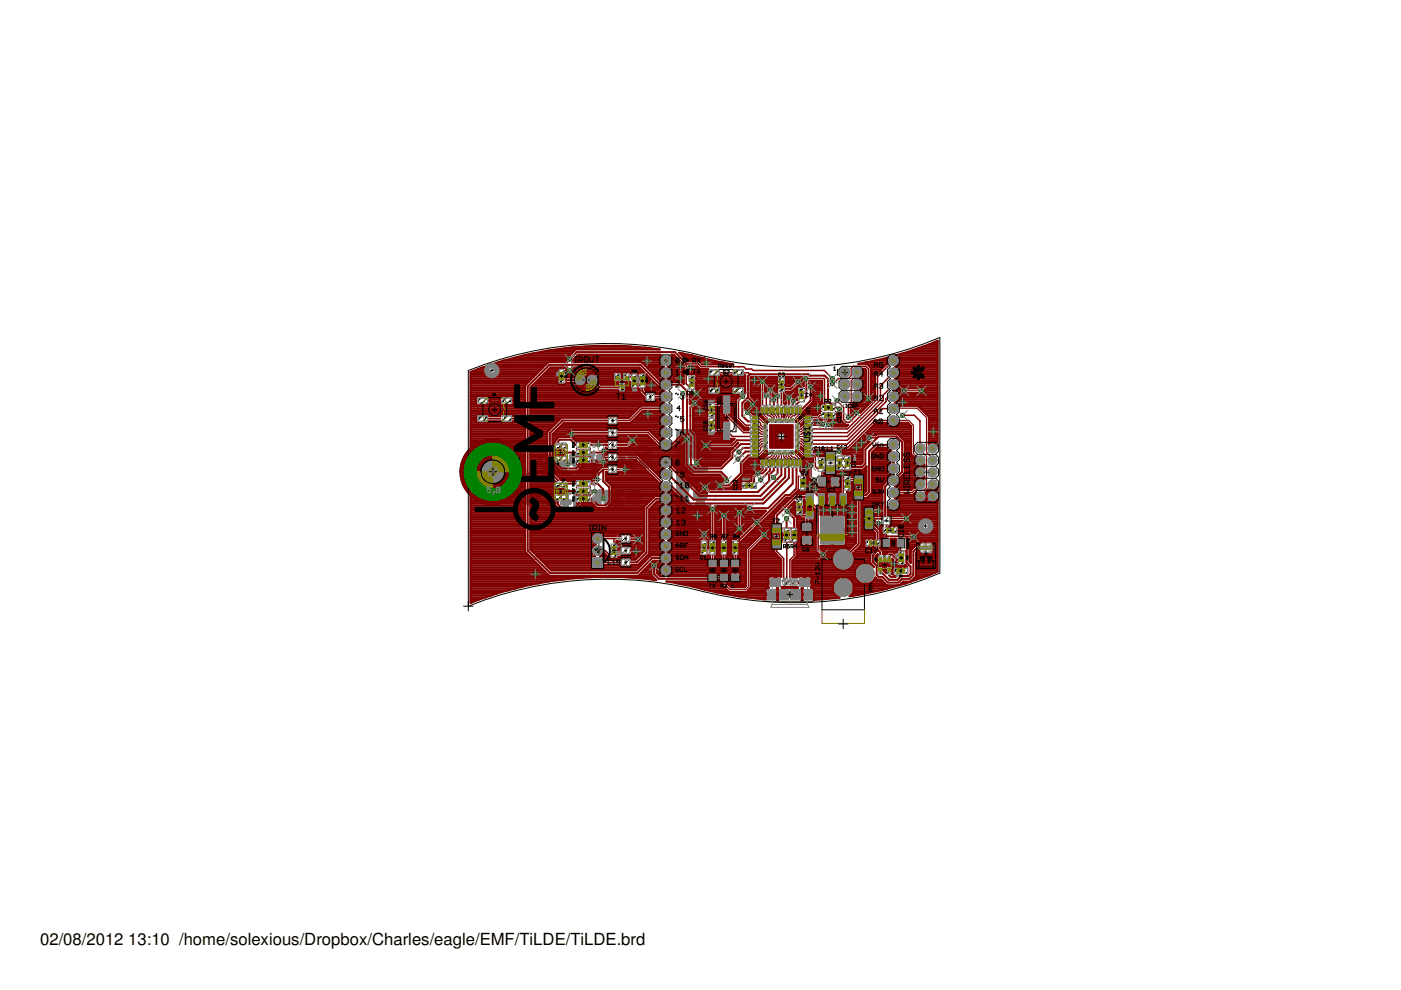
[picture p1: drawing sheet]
<svg xmlns="http://www.w3.org/2000/svg" width="297mm" height="210mm" viewBox="0 0 297 210" stroke-linecap="round" stroke-linejoin="round" font-family="sans-serif">
<defs><g id="words">
<g font-size="3.5">
<text x="8.5" y="200.4">02/08/2012</text>
<text x="27.2" y="200.4">13:10 /home/solexious/Dropbox/Charles/eagle/EMF/TiLDE/TiLDE.brd</text>
</g>
</g></defs>
<path d="M149.6 91h2.1M150.7 90v2.1" fill="none" stroke="#000" stroke-width=".21"/>
<g fill="none" stroke="#7f7f7f" stroke-width=".21">
<path d="M106.7 96.9v.6M106.7 96.7v1.1M106.8 96.6v1.3M106.8 96.5v1.6M106.8 96.5l.1 1.7M106.9 96.4v1.9M107 96.4v2M107.1 97.4v1.1M107.1 96.4v.2M107.1 97.6v1M107.1 96.3v.3M107.2 97.8v.8"/>
<path d="M107.2 96.3v.2M107.2 97.9l.1 .8M107.3 98.1v.6M107.3 96.3v.2M107.3 96.3v.1M107.3 98.2l.1 .6M107.4 96.3v.1M107.4 98.4v.4M107.4 95.2v.1M107.4 96.3l.1 .2M107.4 98.4v.5M107.5 95.1v.3"/>
<path d="M107.5 95.1v.4M107.5 96.3v.2M107.5 98.6v.3M107.5 98.6l.1 .4M107.6 95v.5M107.6 96.4v.1M107.6 98.7v.3M107.6 96.4l.1 .2M107.6 98.7l.1 .3M107.7 94.9v.6M107.7 96.4v.2M107.7 98.8v.2"/>
<path d="M107.7 96.4l.1 .3M107.7 98.8l.1 .2M107.8 94.9l-.1 .6M107.8 96.4v.3M107.8 98.9v.1M107.8 94.9v.5M107.8 96.5l.1 .3M107.8 98.9l.1 .2M107.9 94.9l-.1 .5M107.9 94.9v.2M107.9 96.5v.4M107.9 98.9v.2"/>
<path d="M107.9 96.5l.1 .5M108 94.9l-.1 .1M108 94.9v.1M108 96.6v.5M108 99v.1M108.1 94.8v.2M108.1 96.6v.6M108.1 98.9v.2M108.1 96.7v.7M108.2 94.8v.2M108.2 96.7v.8M108.2 98.9v.2"/>
<path d="M108.2 96.8v.9M108.3 94.9v.1M108.3 96.8v1.1M108.3 98.8v.2M108.3 94.9l.1 .1M108.3 96.9l.1 1.2M108.4 98.7v.3M108.4 94.9v.1M108.4 97v2M108.4 94.9v.2M108.4 97.1v1.9M108.5 94.9v.2"/>
<path d="M108.5 97.1v1.8M108.5 94.9l.1 .2M108.5 97.2v1.7M108.6 94.9v.3M108.6 97.3v1.5M108.6 95l.1 .2M108.6 97.5v1.2M108.7 95v.2M108.7 97.7v.9M108.8 95v.3M108.8 98.1v.1M108.8 95v.4"/>
<path d="M108.9 95.1v.4M108.9 95.1v.5M109 95.2v.5M109 95.2l.1 .6M109.1 95.2v.7M109.1 95.3l.1 .8M109.2 95.4v.8M109.2 95.4l.1 1M109.3 95.5v1M109.3 95.6l.1 1.1M109.4 98.9v.1M109.4 95.7v1.1"/>
<path d="M109.4 95.8l.1 1.3M109.5 98.9v.1M109.5 95.9v1.3M109.5 96l.1 1.4M109.6 96.1v1.5M109.6 98.9v.1M109.6 96.2l.1 1.6M109.7 96.4v1.5M109.7 98.9v.1M109.7 96.6l.1 1.5M109.8 96.8v1.5M109.8 98.9v.1"/>
<path d="M109.9 96.9v1.7M109.9 98.9v.1M109.9 97.1v1.6M110 97.2v1.8M110 97.5v1.5M110.1 97.6v1.6M110.1 97.8l.1 1.6M110.2 98v1.5M110.2 98.2l.1 1.4M110.3 98.4v1.4M110.3 98.6l.1 1.3M110.4 98.7v1.3"/>
<path d="M110.4 98.9l.1 1.2M110.5 98.9v1.3M110.6 98.9v.1M110.6 99.3v.9M110.6 99.5v.8M110.7 98.9v.1M110.7 99.6v.8M110.7 99.7v.7M110.8 98.9v.1M110.8 99.9v.6M110.9 98.9v.1M111 98.9v.1"/>
<path d="M113.5 96.4v.1M113.5 96.4l.1 .2M113.6 96.4v.3M113.6 96.4l.1 .4M113.7 96.4v.4M113.7 96.4l.1 .4M113.8 96.4v.4M113.8 96.4l.1 .5M113.9 96.4v.5M113.9 96.4l.1 .6M114 96.4v.6M114 96.4l.1 .8"/>
<path d="M114.1 96.4v.8M114.2 96.4v1M114.2 96.4v1.1M114.3 96.4v1.2M114.3 96.4v1.3M114.4 96.4v1.5M114.5 96.4v1.7M114.5 96.4l.1 1.8M114.6 96.4v2M114.6 97.3l.1 1.2M114.7 96.4l-.1 .5M114.7 97.4v1.2"/>
<path d="M114.7 96.4v.5M114.7 97.6l.1 1.1M114.8 96.4l-.1 .4M114.8 97.7v1.2M114.8 96.4v.4M114.9 97.9v1.1M114.9 96.4v.4M114.9 98v1.2M115 96.4v.4M115 98.1v1.2M115 96.4v.3M115 98.3v1.1"/>
<path d="M115.1 96.6v.1M115.1 98.4v1.1M115.1 98.5v1.2M115.2 98.7v1.1M115.2 98.8l.1 1.2M115.3 98.9v1.9M115.3 99v1.8M115.4 99.2v1.6M115.4 99.3v1.5M115.5 99.5v1.3M115.6 99.7v1.1M115.6 99.8v1"/>
<path d="M115.7 99.7v1.1M115.8 98.9v1.9M115.8 98.4v2.4M115.9 97.7v3.1M115.9 97.2v3.6M116 96.5v4.3M116 96.4v4.4M116.1 96.4v4.4M116.2 96.4v4.4M116.3 96.4v4.4M116.4 96.4v4.4M116.5 96.4v4.4"/>
<path d="M116.6 96.4v4.4M116.6 96.5v4.3M116.7 96.5v4.2M116.8 96.6v3.6M116.8 96.7v3M116.9 96.8v2.2M116.9 96.9v1.6M117 96.9v1M117 97l.1 .8M117.1 97.1v.7M117.1 97.2l.1 .7M117.2 97.2v.8"/>
<path d="M117.2 97.3l.1 .8M117.3 97.4v.7M117.3 97.4l.1 .8M117.4 97.5v.8M117.4 97.6l.1 .8M117.5 97.7v.7M117.5 97.7l.1 .8M117.6 96.4v.1M117.6 96.4v.2M117.6 97.8v.8M117.6 96.4l.1 .3M117.6 97.9l.1 .7"/>
<path d="M117.7 96.4v.3M117.7 98v.7M117.8 96.4v.3M117.8 98v.8M117.8 96.4v.4M117.8 98.1l.1 .8M117.9 96.4v.4M117.9 98.2v.7M117.9 98.3l.1 .7M118 96.4v.4M118 98.4v.7M118 98.4l.1 .8"/>
<path d="M118.1 96.4v.5M118.1 98.5v.7M118.1 96.4l.1 .5M118.1 98.6l.1 .7M118.2 96.4v.5M118.2 98.7v.7M118.2 96.4l.1 .6M118.2 98.7l.1 .8M118.3 96.4v.8M118.3 98.8v.7M118.3 96.4l.1 1M118.3 98.9l.1 .7"/>
<path d="M118.4 96.4v1.1M118.4 99v.7M118.4 96.4l.1 1.3M118.4 99l.1 .8M118.5 96.4v1.5M118.5 99.1v.7M118.6 96.4v1.7M118.6 99.2v.7M118.6 96.4v1.8M118.6 99.3v.7M118.7 96.4v2.1M118.7 99.3v.8"/>
<path d="M118.7 96.4v2.2M118.7 99.4v.7M118.8 96.4v2.4M118.8 99.5v.7M118.8 96.4l.1 2.6M118.8 99.5l.1 .8M118.9 96.4v2.8M118.9 99.6v.8M118.9 96.4l.1 3M118.9 99.7l.1 .7M119 96.4v3.2M119 99.8v.7"/>
<path d="M119 96.4l.1 3.4M119 99.8l.1 .8M119.1 96.4v4.2M119.1 96.4l.1 4.3M119.2 96.4v4.4M119.3 96.4v4.4M119.4 96.4v4.4M119.5 97.1v3.7M119.5 96.4v.6M119.5 97.3v3.5M119.5 96.4v.5M119.6 96.4v.4"/>
<path d="M119.6 97.6v3.2M119.6 97.7v3.1M119.7 96.4l-.1 .4M119.7 96.4v.4M119.7 97.9v2.9M119.7 98.1v2.7M119.8 96.4v.4M119.8 98.3v2.5M119.8 98.5v2.3M119.9 96.4v.3M119.9 98.7v2.1M119.9 96.5v.2"/>
<path d="M119.9 98.8v2M120 99.1v1.7M120 99.2v1.6M120.1 99.4v1.4M120.1 99.6v1.2M120.2 99.8v1M120.2 99.9v.9M120.7 96.8v.3M120.8 96.7v.7M120.8 96.6v1M120.9 96.5v1.3M120.9 96.4v1.5"/>
<path d="M121 96.4v1.6M121 96.4v1.7M121.1 96.4v1.7M121.1 96.3v2M121.2 96.3v2M121.2 96.3v2.1M121.3 96.3v2.1M121.3 96.3v2.2M121.4 96.3v2.3M121.4 96.3l.1 2.3M121.5 96.3v2.4M121.5 96.3l.1 2.4"/>
<path d="M121.6 96.3v2.4M121.6 96.3l.1 2.5M121.7 96.4v2.4M121.8 96.4v2.4M121.8 96.4v.6M121.8 97.5v1.4M121.8 96.4v.5M121.8 97.6l.1 1.3M121.9 96.5v.4M121.9 97.8v1.1M121.9 97.9l.1 1.1M122 96.5v.4"/>
<path d="M122 98.1v.9M122 96.6l.1 .3M122 98.1l.1 .9M122.1 96.6v.4M122.1 98.3v.7M122.2 96.6v.4M122.2 98.3v.7M122.2 96.7v.3M122.2 98.4v.6M122.3 96.7v.4M122.3 98.5v.6M122.3 96.8v.4"/>
<path d="M122.3 98.6v.5M122.4 96.8v.4M122.4 98.6v.5M122.4 96.9v.4M122.4 98.7v.4M122.5 98.7v.4M122.5 96.6v.8M122.6 96.5v1M122.6 98.7v.4M122.6 96.5v1.1M122.7 96.4v1.3M122.7 98.7v.3"/>
<path d="M122.7 96.4v1.5M122.8 96.4v1.6M122.8 96.3v1.9M122.8 98.7v.3M122.9 96.3v2.7M122.9 96.3v2.6M123 96.3v2.6M123 96.3v2.5M123.1 96.3v2.5M123.1 96.3v2.7M123.2 96.3v2.7M123.3 96.3v2.7"/>
<path d="M123.4 96.3v2.7M123.5 96.4v.5M123.5 96.9v2.1M123.5 96.4v.4M123.5 97.1v1.9M123.6 96.4v.5M123.6 97.3v1.7M123.6 96.4l.1 .5M123.6 97.5v1.5M123.7 96.5v.4M123.7 97.6v1.4M123.7 96.5l.1 .5"/>
<path d="M123.7 97.8v1.2M123.8 96.5v.5M123.8 98v1M123.8 96.5l.1 .6M123.8 98.1v.9M123.9 96.6v.5M123.9 98.3v.7M124 96.6v.5M124 98.5v.5M124 96.7v.4M124 98.6v.4M124.1 96.7v.4"/>
<path d="M124.1 98.8v.2M124.1 96.8v.3M124.2 96.9v.2M124.2 97v.1M124.6 96.4v.1M124.6 96.4v.3M124.7 96.4v.5M124.7 96.4v.6M124.8 96.4v.8M124.8 96.4v.9M124.9 96.4v1.1M124.9 96.4v1.2"/>
<path d="M125 96.4v1.5M125 96.4l.1 1.6M125.1 96.4v1.7M125.1 96.4l.1 1.9M125.2 96.4v2.1M125.2 96.4l.1 2.2M125.3 96.4v2.4M125.3 96.4l.1 2.6M125.4 96.4v2.8M125.5 96.4v2.9M125.5 96.4v3.1M125.6 96.4v3.2"/>
<path d="M125.6 96.5v3.3M125.7 96.7v3.3M125.7 96.8l.1 3.4M125.8 97v3.8M125.8 97.2v3.6M125.9 97.3v3.5M125.9 97.4v3.4M126 97.5v3.3M126 97.6v3.2M126.1 97.6v3.2M126.1 97.7v3.1M126.2 97.7v.4"/>
<path d="M126.2 98.3v2.5M126.2 97.7l.1 .5M126.2 98.4v2.4M126.3 97.8v.5M126.3 98.7v2.1M126.3 97.8l.1 .5M126.3 98.8v2M126.4 97.7v.6M126.4 99v1.8M126.4 99.1v1.7M126.5 96.7v.5M126.5 97.7v.7"/>
<path d="M126.5 99.3v1.5M126.5 96.6v1.8M126.6 99.4v1.4M126.6 96.5v2M126.6 98.1v.4M126.6 99.6v1.2M126.6 96.5v1.5M126.7 98.1v.5M126.7 99.8v1M126.7 96.5v1.5M126.7 96.4v1.6M126.7 98.2v.4"/>
<path d="M126.7 99.9v.9M126.8 98.2v.5M126.8 96.4v1.6M126.8 98.3l.1 .4M126.9 98.3v.4M126.9 96.4v1.6M126.9 98.4l.1 .4M127 96.4l-.1 1.6M127 98.4v.4M127 96.4v1.5M127 98.4l.1 .4M127.1 98.4v.4"/>
<path d="M127.1 96.4v1.5M127.1 98.5l.1 .4M127.2 96.4l-.1 1.4M127.2 98.5v.4M127.2 96.4v1.4M127.3 98.6v.4M127.3 96.4v1.3M127.4 98.6v.4M127.4 96.4v1.2M127.4 96.4v1.1M127.5 98.6v.4M127.5 96.4v.8"/>
<path d="M127.5 96.4v.6M127.5 98.6l.1 .5M127.6 96.4v.4M127.6 98.6v.5M127.6 96.4l.1 .4M127.7 96.4v.4M127.7 98.6v.5M127.7 96.5l.1 .3M127.8 96.5v.4M127.8 98.5v.6M127.8 96.5l.1 .4M127.9 96.6v.4"/>
<path d="M127.9 98.5v.6M127.9 96.6l.1 .5M128 98.5v.6M128 96.6v.5M128 96.7l.1 .5M128.1 96.8v.4M128.1 98.5v.6M128.2 98.5l-.1 .6M128.2 96.9v.3M128.2 98.5v.6M128.2 97v.2M128.3 97.1v.1"/>
<path d="M128.3 98.5v.5M128.4 98.5v.5M128.4 98.6v.4M128.5 98.7v.2M128.7 98.2l.1 .1M128.8 98.2v.2M128.8 98.2l.1 .3M128.9 98.2v.4M128.9 98.2l.1 .4M129 98.2v.5M129 96.5v.6M129.1 98.2v.5"/>
<path d="M129.1 96.5v.7M129.1 98.3v.5M129.1 96.4v1M129.2 96.4v1.2M129.2 98.4v.4M129.2 98.4v.5M129.2 96.3v1.4M129.3 96.3v1.5M129.3 98.5v.4M129.3 96.3v1.7M129.3 98.5v.5M129.4 96.3v1.8"/>
<path d="M129.4 98.6v.4M129.4 96.3l.1 2M129.5 96.3v2.2M129.5 98.6v.4M129.5 96.3v2.7M129.6 96.3v2.8M129.6 96.3l.1 2.8M129.7 96.3v2.8M129.7 96.3l.1 2.8M129.8 96.3v2.8M129.9 96.3v2.8M130 96.9v2.2"/>
<path d="M130 96.4v.4M130 96.4l.1 .4M130 97.1v2M130.1 96.4v.4M130.1 97.3v1.8M130.2 96.4v.4M130.2 97.4v1.7M130.2 99.9v.9M130.2 96.5v.4M130.2 97.6v1.5M130.3 96.5v.4M130.3 97.6v1.5"/>
<path d="M130.3 99.9v.9M130.3 96.5v.5M130.3 97.8v1.2M130.4 96.6v.5M130.4 97.9v1.1M130.4 99.9v.9M130.4 98.1v.9M130.5 96.7v.4M130.5 98.2v.7M130.5 99.9v.9M130.5 98.4v.4M130.6 96.8v.3"/>
<path d="M130.6 99.9v.9M130.6 96.9v.2M130.7 96.9v.2M130.7 99.9v.9M130.7 97v.1M130.8 99.9l-.1 .9M130.8 99.9v.9M130.9 99.9v.8M131.1 98.2v.1M131.1 98.2v.2M131.2 98.2v.3M131.2 96.4v.1"/>
<path d="M131.2 96.4l.1 .2M131.2 98.2l.1 .4M131.3 96.4v.4M131.3 98.2v.5M131.3 96.4l.1 .6M131.3 98.3l.1 .4M131.4 96.4v.8M131.4 98.3v.5M131.4 96.4l.1 .9M131.4 98.4l.1 .4M131.5 96.4v1.1M131.5 98.4v.5"/>
<path d="M131.6 96.4v1.2M131.6 98.5v.4M131.6 96.4v1.4M131.6 98.6v.3M131.7 96.4v1.6M131.7 98.6v.4M131.7 96.4v1.7M131.7 98.7v.3M131.8 96.4v1.9M131.8 98.7v.3M131.8 96.4v2.1M131.9 96.4v2.7"/>
<path d="M132 96.4v2.7M132.1 96.4v2.7M132.2 96.4v2.7M132.2 96.5v2.6M132.3 96.7v2.4M132.3 96.8v2.3M132.4 96.9v2.2M132.4 97v2.1M132.5 97.1v2M132.5 97.2v1.9M132.6 97.3v1.7M132.7 97.4v1.6"/>
<path d="M132.7 97.5v.5M132.7 98.1v.8M132.8 97.6v.5M132.8 98.3v.6M132.8 97.7v.4M132.9 97.7v.5M132.9 97.9v.4M133 97.9v.5M133 98l.1 .4M133.1 98.1v.4M133.1 98.2l.1 .3M133.2 98.2v.4"/>
<path d="M133.2 98.3l.1 .3M133.3 96.6v.4M133.3 98.3v.4M133.3 96.5v.8M133.3 98.4l.1 .3M133.4 96.5v.9M133.4 98.4v.4M133.4 96.4v1.2M133.5 98.4v.4M133.5 96.4v1.3M133.5 98.5v.4M133.5 96.4v1.5"/>
<path d="M133.6 96.4v1.7M133.6 98.5v.4M133.6 96.4v1.9M133.6 98.4v.5M133.7 96.4v2.6M133.8 96.4v2.6M133.9 96.4v2.7M134 96.4v2.7M134.1 96.4v2.7M134.1 96.4l.1 2.7M134.2 96.4v2.7M134.3 96.4l-.1 2.7"/>
<path d="M134.3 96.4v.4M134.3 97.1v2M134.3 96.5v.3M134.3 97.2v1.9M134.4 96.5v.3M134.4 97.5v1.6M134.5 96.5v.4M134.5 97.6v1.5M134.5 97.8v1.2M134.6 96.5v.4M134.6 97.9v1.1M134.6 96.6v.4"/>
<path d="M134.6 98.1v.9M134.7 96.6v.5M134.7 98.3v.6M134.7 95.3v.4M134.7 96.7v.4M134.7 98.6v.2M134.7 95.2v.6M134.8 96.7v.5M134.8 95.1v.7M134.8 96.8l.1 .4M134.9 95.1v.8M134.9 96.8v.4"/>
<path d="M134.9 95v.9M134.9 95l.1 1M134.9 96.9v.3M135 96.9v.3M135 95v1M135 97v.2M135.1 94.9v1.1M135.1 94.9v1.2M135.1 97.1v.1M135.2 94.9v1.2M135.3 95.6v.5M135.3 94.8v.6"/>
<path d="M135.3 95.8v.3M135.3 94.8v.5M135.4 95.9v.2M135.4 94.8v.4M135.5 94.8v.4M135.5 96.5v.3M135.5 94.8v.3M135.6 96.4v.5M135.6 94.8v.3M135.6 96.3v.7M135.7 96.2v.9M135.7 94.8v.3"/>
<path d="M135.7 97.9v.4M135.8 96.2v1M135.8 97.8v.7M135.8 94.8v.3M135.8 96.1v1.1M135.8 97.7v.9M135.9 96.1v1.1M135.9 97.6v1M135.9 94.8v.3M135.9 97.6v1.1M136 94.8l-.1 .3M136 96.1v1.2"/>
<path d="M136 97.5v1.2M136 94.8v.3M136 96v1.3M136 97.5v1.3M136 96l.1 1.3M136.1 97.4v1.4M136.1 94.8v.3M136.1 96v1.3M136.2 96v2.9M136.2 94.8v.3M136.2 95.9v3M136.3 95.9v3.1"/>
<path d="M136.3 94.8v.3M136.3 97v2M136.3 95.9v1M136.4 94.8v.3M136.4 97.1v1.9M136.4 95.9v1M136.4 95.9v.9M136.5 94.8v.3M136.5 97.1v1.9M136.5 95.9v.9M136.5 95.8v1M136.6 94.8v.3"/>
<path d="M136.6 97.1v2M136.6 95.8v1M136.6 95.8v.9M136.6 98l.1 1.1M136.7 97.2l-.1 .5M136.7 94.8v.3M136.7 98.1v1M136.7 95.8v.9M136.7 97.2v.4M136.7 98.4v.7M136.8 95.8l-.1 .9M136.8 97.2l-.1 .3"/>
<path d="M136.8 94.8v.3M136.8 98.5v.6M136.8 97.2v.3M136.8 95.8v.9M136.8 94.8l.1 .4M136.8 98.6v.5M136.9 95.7v1M136.9 94.8v.4M136.9 97.2v.3M136.9 98.7v.4M136.9 94.8l.1 .4M136.9 97.2l.1 .3"/>
<path d="M137 95.7v.9M137 94.8v.4M137 97.2v.4M137 98.8v.3M137 95.6v1M137.1 94.8v.5M137.1 97.2v.4M137.1 98.8v.3M137.1 95.6v1M137.1 94.8v1.8M137.1 97.2v.5M137.2 97.2v.6"/>
<path d="M137.2 98.9v.2M137.2 94.8v1.8M137.2 97.2v.7M137.2 98.8v.3M137.3 94.8v1.7M137.3 97.2v.8M137.3 98.8v.3M137.3 94.9v1.6M137.3 97.2l.1 .9M137.4 98.8v.3M137.4 94.9v1.6M137.4 97.2v1.9"/>
<path d="M137.4 97.3v1.8M137.5 94.9v1.6M137.5 97.3v1.8M137.6 95v1.4M137.6 97.3v1.8M137.6 97.3v1.7M137.7 95v1.4M137.7 97.3v1.7M137.8 95v1.4M137.8 97.3v1.7M137.8 95.1v1.2M137.8 97.4v1.6"/>
<path d="M137.9 97.4v1.6M137.9 95.1v1.2M137.9 97.5v1.4M138 95.2v1M138 97.5v1.5M138.1 95.4v.7M138.1 97.6v1.4M138.1 95.4v.6M138.2 97.7v1.3M138.2 97.8v.8M138.2 98.7v.4M138.3 97.9v.6"/>
<path d="M138.3 98.7v.4M138.3 98v.4M138.4 98.6v.5M138.5 98.6v.5M138.5 98.5v.6M138.6 98.5l-.1 .6M138.6 98.5v.6M138.7 98.5l-.1 .6M138.7 98.5v.6M138.8 98.5l-.1 .6M138.8 98.6v.4M138.9 98.6v.4"/>
<path d="M143.6 91.1v21M143.7 91.1v21M143.8 91.1v21M143.9 91.1v21M144 91.1v21M144.1 91.1v21M144.2 91.1v21M144.3 91.1v21M144.4 91.1v21M144.5 91.1v21M144.6 91.1v21M144.7 91.1v21"/>
<path d="M144.8 91.1v21M144.9 91.1v21M145 91.1v21M145.1 91.1v21M145.2 91.1v21M145.3 91.1v21M145.4 91.1v21M145.5 91.1v21M145.6 91.1v21M145.7 91.1v21M145.8 91.1v21M145.8 91.1v13.6"/>
<path d="M145.9 91.1v13.2M145.9 91.1v13M146 98.6v1.5M146 91.1v5.9M146 91.1v4.2M146 95.4v1.6M146.1 95.4v1.6M146.1 98.6v1.5M146.1 91.1v4.1M146.2 95.4v1.6M146.2 98.6v1.5M146.2 91.1v4.1"/>
<path d="M146.3 91.1l-.1 4.1M146.3 95.5v1.5M146.3 98.6v1.5M146.3 91.1v4M146.4 95.6v1.4M146.4 98.6v1.5M146.4 91.1v3.9M146.5 91.1l-.1 3.9M146.5 91.1v3.9M146.5 95.6v1.4M146.5 98.6v1.5M146.5 95.7v1.3"/>
<path d="M146.6 91.1l-.1 3.9M146.6 91.1v3.8M146.6 95.7v1.3M146.6 98.6v1.5M146.7 91.1v3.8M146.7 95.7v1.3M146.7 98.6v1.5M146.8 91.1v3.8M146.8 95.4v.1M146.8 95.7v1.3M146.8 98.6v1.5M146.8 95.1v.1"/>
<path d="M146.9 95.7v1.3M146.9 98.6v1.5M146.9 91.1v3.9M146.9 91.1v3.7M147 96v1M147 98.6v1.5M147 91.1v3.6M147 91.1v3.3M147 96.1v.9M147.1 91.1v3.4M147.1 98.6v1.5M147.1 96.1v.9"/>
<path d="M147.1 91.1l.1 3.4M147.2 94.7v.1M147.2 95v.1M147.2 95.2v.1M147.2 95.8v.1M147.2 96.1v.9M147.2 91.1v3.4M147.2 95.2v.2M147.2 98.6v1.5M147.2 95.5v.1M147.2 94.7l.1 .1M147.3 95.2v.2"/>
<path d="M147.3 91.1v3.5M147.3 94.7v.1M147.3 95v.1M147.3 98.6v1.5M147.3 96v1M147.3 95.5v.1M147.3 95.8v.1M147.4 91.1v3.5M147.4 95v.1M147.4 95.2v.2M147.4 95.5v.1M147.4 95.8v.1"/>
<path d="M147.4 96v1M147.4 98.6v1.5M147.4 94.6v.2M147.5 94.6v.2M147.5 94.9v.2M147.5 95.2v.2M147.5 95.5v.1M147.5 95.8v.1M147.5 96v1M147.5 98.6v1.5M147.5 91.1v3.5M147.6 91.1v3.5"/>
<path d="M147.6 94.6v.2M147.6 94.9v.2M147.6 95.2v.2M147.6 95.5v.2M147.6 95.8v.1M147.6 96v1M147.6 98.6v1.5M147.6 94.7v.1M147.6 95v.1M147.7 91.1v3.5M147.7 94.7v.1M147.7 95v.1"/>
<path d="M147.7 95.2v.2M147.7 95.5v.1M147.7 96.1v.9M147.7 98.6v1.5M147.7 95.8v.1M147.7 95.2v.1M147.7 91.1v3.4M147.8 96.1v.9M147.8 98.6v1.5M147.8 91.1v3.4M147.9 96.2v.8M147.9 98.6v1.5"/>
<path d="M147.9 91.1v3.3M148 91.1v3.3M148 96.2v.8M148 98.6v1.5M148 91.1v5.9M148.1 91.1v5.9M148.1 98.6v1.5M148.2 91.1v5.9M148.2 98.6v1.5M148.3 91.1v5.9M148.3 98.6v1.5M148.4 98.6l-.1 1.5"/>
<path d="M148.4 91.1v5.9M148.4 98.6v1.4M148.5 91.1v5.9M148.5 98.6v1.4M148.6 91.1v5.9M148.6 98.6v1.4M148.7 91.1v5.9M148.7 98.6v1.4M148.8 91.1v5.9M148.8 98.6v1.4M148.9 91.1v5.9M148.9 98.6v1.4"/>
<path d="M149 91.1v5.9M149 98.6v1.4M149.1 91.1v5.9M149.1 98.6v1.4M149.2 91.1v5.9M149.2 98.6v1.4M149.3 91.1v5.9M149.3 98.6v1.4M149.4 91.1v5.9M149.4 98.6v1.4M149.5 91.1v5.9M149.5 98.6v1.4"/>
<path d="M149.6 91.1v5.9M149.6 98.7v1.3M149.6 98.7v1.2M149.7 91.1v5.9M149.7 98.7v1.2M149.7 91.1l.1 6M149.8 91.1v6M149.8 98.8v1M149.9 91.1v6M149.9 98.9v.8M149.9 91.1l.1 6M149.9 99.1v.4"/>
<path d="M150 91.1v6.1M150.1 91.1v6.1M150.2 91.1v6.1M150.3 91.1v6.2M150.4 91.1v6.3M150.4 91.1l.1 6.3M150.5 91.1v6.4M150.5 91.1l.1 6.4M150.6 91.1v6.5M150.6 91.1l.1 6.5M109.2 104v4M109.3 104v4"/>
<path d="M109.4 104v4M109.5 104v4M109.6 104v4M109.7 104v4M109.8 104v4M109.9 104v4M110 104v4M110.1 104v4M110.2 104v4M110.3 104v4M110.4 104v4M110.5 104v4"/>
<path d="M110.8 100v.5M110.9 100.2v.4M110.9 100.2l.1 .4M111 100.4v.2M111 100.4v.3M111.1 100.5v.2M111.1 100.5l.1 .2M111.2 100.6v.1M111.2 100.6v.2M111.3 100.6v.2M111.4 104v2.8M111.4 100.6v.2"/>
<path d="M111.5 100.7v.1M111.5 104v2.8M111.5 100.6v.2M111.6 104v2.8M111.6 100.6v.2M111.7 104v2.8M111.7 100.6v.2M111.8 100.5v.3M111.8 104v2.8M111.9 100.4l-.1 .4M111.9 104v2.8M111.9 100.4v.4"/>
<path d="M112 100.3l-.1 .5M112 104v2.8M112 100.3v.4M112.1 100.3l-.1 .4M112.1 104v2.8M112.1 100.3v.3M112.2 104v2.8M112.3 104v2.8M112.4 104v2.8M112.5 104v2.8M112.5 104v2.5M112.6 105.6v.9"/>
<path d="M112.6 105.8v.8M112.7 105.9v.7M112.7 106l.1 .7M112.8 106v.7M112.8 106l.1 .7M112.9 106v.8M112.9 106l.1 .8M113 106v.8M113.1 106v.8M113.1 106v.9M113.2 106v.9M113.3 106v.9"/>
<path d="M113.3 105.9v1M113.4 105.8v1.1M113.4 104v2.9M113.5 104v2.9M113.6 104v2.9M113.7 104v2.9M113.8 104v2.9M113.9 104v2.9M114 104l-.1 2.9M114 104v2.8M114.1 104l-.1 2.8M114.1 104v2.8"/>
<path d="M114.2 104v2.8M114.2 104v2.7M114.3 104v2.7M114.4 104v2.6M114.5 104v2.5M114.6 104l-.1 2.4M114.6 104v2.2M114.8 100.4v.2M114.9 100.4v.3M114.9 100.4v.4M115 100.4v.4M115.1 100.3v.5"/>
<path d="M115.2 100.3v.5M115.2 104.6v.2M115.3 100.2v.6M115.3 104.5v.3M115.3 106v.2M115.4 104.4v.4M115.4 105.7v.7M115.4 104.3v.5M115.4 105.6v.8M115.5 104.2v.6M115.5 105.5v1M115.5 105.5v1.1"/>
<path d="M115.6 105.4v1.2M115.6 104.1v.7M115.6 105.4v1.3M115.7 105.4v1.3M115.7 104.1v.7M115.7 105.3v1.4M115.8 104.1v.7M115.8 105.3v1.5M115.8 104v.8M115.8 105.3l.1 1.5M115.9 104v.8M115.9 105.3v1.5"/>
<path d="M116 104v.8M116 105.2v1.6M116.1 105.2v1.7M116.1 104v.9M116.2 105.2v1.7M116.2 103.9v1M116.3 103.9v1M116.3 105.2v1.7M116.4 103.9l-.1 .9M116.4 105.2v1.7M116.4 106.2v.7M116.4 103.9v.9"/>
<path d="M116.4 105.1v.9M116.4 106.3v.6M116.5 103.9l-.1 .8M116.5 105.1l-.1 .9M116.5 106.3v.6M116.5 105.1v.9M116.5 103.9v.7M116.6 105.1l-.1 .8M116.6 103.9v.7M116.6 105.1v.8M116.6 106.3v.6M116.7 103.9l-.1 .7"/>
<path d="M116.7 106.3v.6M116.7 103.9v.6M116.7 105.1v.8M116.8 103.9v.6M116.8 105.1v.8M116.8 106.3v.6M116.9 103.9v.6M116.9 105.1v.8M116.9 106.3v.6M116.9 105v.9M117 103.9v.6M117 105v.9"/>
<path d="M117 106.3v.6M117 105v.8M117.1 106.2v.7M117.1 103.9v.7M117.1 105v.8M117.1 103.9l.1 .7M117.2 105v.8M117.2 106.1v.8M117.2 103.9v.7M117.2 103.9l.1 .8M117.2 104.9v.9M117.3 103.9v.8"/>
<path d="M117.3 106.1v.8M117.3 104.9v.9M117.3 103.9v1.9M117.4 103.9v1.9M117.4 106.1v.8M117.4 104v1.8M117.5 104v1.8M117.5 106.1v.8M117.5 104v1.7M117.6 106.1l-.1 .7M117.6 104v1.7M117.6 106.1v.7"/>
<path d="M117.7 104l-.1 1.7M117.7 104v1.7M117.7 106.1v.7M117.8 104.1v1.6M117.8 106.1v.7M117.8 106.1v.6M117.9 104.1v1.5M117.9 106.1v.6M118 106.1l-.1 .6M118 104.2v1.4M118 106.1v.5M118.1 104.2v1.3"/>
<path d="M118.1 106.2v.3M118.1 104.3v1.2M118.2 106.2l-.1 .3M118.2 104.4v1M118.2 106.2v.2M118.3 106.2l-.1 .1M118.3 104.5v.8M118.3 104.6v.6M118.4 104.8v.2M118.8 106.1v.7M118.9 106.1v.7M119 106.1v.7"/>
<path d="M119.1 106.1v.7M119.2 104.8v2.6M119.3 104.5v2.9M119.3 104.4v3M119.4 104.2v3.3M119.5 104.1v3.4M119.6 104.1v3.5M119.6 104l.1 3.6M119.7 104v3.6M119.8 104v3.7M119.8 103.9v3.8M119.9 103.9v3.8"/>
<path d="M120 103.9v3.9M120 103.9l.1 3.9M120.1 103.9v3.9M120.1 103.9l.1 3.9M120.2 103.9v4M120.2 103.9l.1 4M120.3 100.1v.7M120.3 103.9v4M120.4 100.2v.6M120.4 103.9v4M120.4 100.3v.5M120.4 103.9v3.8"/>
<path d="M120.5 100.3v.5M120.5 106.1v.8M120.5 103.9v.9M120.5 100.4v.4M120.5 103.9v.8M120.6 100.4v.4M120.6 103.9v.8M120.6 106.1v.8M120.7 100.4v.4M120.7 103.9v.8M120.7 106.1v.7M120.8 100.4v.4"/>
<path d="M120.8 103.9v.8M120.8 106.1v.7M120.8 104v.7M120.9 100.5v.3M120.9 104v.7M120.9 106.1v.7M120.9 100.6v.1M120.9 104v.8M121 106.1v.7M121 104v.7M121.1 104v.4M121.6 104v2.8"/>
<path d="M121.6 107.2v.8M121.7 104v2.8M121.7 107.2v.8M121.8 104v2.8M121.8 107.2v.8M121.9 104v2.8M121.9 107.2v.8M122 104v2.8M122 107.2v.8M122.1 104v2.8M122.1 107.2v.8M122.2 104v2.8"/>
<path d="M122.2 107.2v.8M122.3 104v2.8M122.3 107.2v.8M122.4 104v2.8M122.4 107.2v.8M122.5 104v2.8M122.5 107.2v.8M122.6 104v2.8M122.6 107.2v.8M122.7 104v2.8M122.7 107.2v.8M122.8 104v2.8"/>
<path d="M122.8 107.2v.8M123.4 106.1v.7M123.5 106.1v.7M123.6 106v.8M123.6 106l.1 .9M123.7 106v.9M123.8 106v.9M123.9 104.4v3M123.9 104.3v3.1M124 104.2v3.3M124.1 104.1v3.4M124.1 104.1l.1 3.5"/>
<path d="M124.2 104v3.6M124.3 104v3.6M124.4 104v3.7M124.4 103.9l.1 3.8M124.5 103.9v3.8M124.5 103.9l.1 3.9M124.6 103.9v3.9M124.7 103.9v3.9M124.8 103.9v4M124.9 103.9v4M125 103.9v4M125 106v.9"/>
<path d="M125.1 103.9l-.1 .9M125.1 106v.9M125.1 103.9v.9M125.1 103.9v.8M125.2 106v.9M125.2 103.9v.8M125.3 106l-.1 .9M125.3 103.9v.8M125.3 106v.8M125.4 100.4v.3M125.4 103.9v.8M125.4 106v.8"/>
<path d="M125.5 100.4v.3M125.5 104v.7M125.5 106.1v.7M125.6 104v.7M125.6 106.1v.7M125.6 100.4v.4M125.7 104v.3M125.7 100.4v.4M125.8 100.3v.5M126.3 104.5v2.3M126.4 104.4v2.4M126.4 104.3v2.5"/>
<path d="M126.5 104.2v2.6M126.6 104.1v2.7M126.7 104v2.8M126.8 100.1v.7M126.8 104v2.8M126.8 100.3v.5M126.9 104v2.8M126.9 100.4v.4M126.9 100.6v.2M126.9 103.9v2.9M127 100.8h.1M127 103.9v2.9"/>
<path d="M127.1 103.9v2.9M127.2 103.9v2.9M127.3 103.9v2.9M127.4 103.9v2.9M127.4 103.9v1.6M127.5 103.9v1.1M127.5 103.9v1M127.6 103.9v1M127.6 103.9v.9M127.7 104v.8M127.8 104v.8M127.9 104v.8"/>
<path d="M127.9 104.1l.1 .7M128 104.1v.7M128 104.1l.1 .8M128.1 104.2v.7M128.1 104.2l.1 .8M128.2 104.3v.8M128.2 104.3l.1 2.5M128.3 104.4v2.4M128.4 104v2.8M128.5 104v2.8M128.6 104v2.8M128.7 104v2.8"/>
<path d="M128.8 104v2.8M128.9 104v2.8M129 104v2.8M129.1 104v2.8M129.2 104v2.8M129.3 104v2.8M129.4 104v2.8M129.5 104.2v2.6M130 106.1v.7M130 100.2v.3M130.1 100.1v.5M130.1 106.1v.7"/>
<path d="M130.1 100v.7M130.2 106.1v.7M130.3 106.1v.7M130.4 106.1v.8M130.5 104.7v2.7M130.5 104.4v3M130.6 104.3v3.2M130.6 104.2v3.3M130.7 104.1v3.4M130.8 104.1v3.5M130.8 104v3.6M130.9 104v3.6"/>
<path d="M130.9 100v.6M131 100.1v.5M131 104v3.7M131 100.2v.3M131 103.9v3.8M131.1 103.9v3.8M131.2 103.9v3.9M131.2 103.9l.1 3.9M131.3 103.9v3.9M131.3 103.9l.1 3.9M131.4 103.9v4M131.5 103.9v4"/>
<path d="M131.6 103.9v4M131.7 106.1v.8M131.7 103.9v.9M131.7 103.9v.8M131.8 103.9v.8M131.8 106.1v.8M131.9 103.9v.8M131.9 106.1v.7M132 103.9v.8M132 106.1v.7M132.1 104v.7M132.1 106.1v.7"/>
<path d="M132.1 104v.8M132.2 104v.7M132.2 106.1v.7M132.2 104v.6M132.7 105v.8M132.8 104.8v1.2M132.8 104.7v1.4M132.9 104.6v1.6M132.9 104.5v1.8M133 104.5v1.8M133.1 104.4v2M133.1 104.4v2.1"/>
<path d="M133.2 104.3v2.2M133.2 104.3v2.3M133.3 104.2v2.4M133.3 104.2l.1 2.5M133.4 104.1v2.6M133.5 104.1v2.6M133.6 104v2.8M133.7 104v2.8M133.8 104v2.8M133.8 104l.1 2.9M133.9 104v2.9M133.9 105.8v1.1"/>
<path d="M133.9 105.1v.6M134 103.9l-.1 1.1M134 105.1v.6M134 106v.9M134 103.9v1M134 106l.1 .9M134.1 103.9l-.1 .9M134.1 106.1v.8M134.1 103.9v.8M134.1 105.1v.6M134.1 105.1v.5M134.1 106.2v.7"/>
<path d="M134.2 103.9l-.1 .8M134.2 103.9v.7M134.2 105.1v.5M134.2 106.2v.7M134.3 103.9l-.1 .7M134.3 103.9v.7M134.3 105.1v.5M134.3 106.2v.7M134.3 106.3v.6M134.4 103.9v.7M134.4 105.1v.5M134.4 106.3v.6"/>
<path d="M134.5 103.9v.7M134.5 105.1v.5M134.5 106.3v.6M134.6 103.9v.7M134.6 105.1v.5M134.6 106.3v.6M134.7 103.9v.7M134.7 105.1v.5M134.7 106.2v.7M134.8 103.9v.7M134.8 105.1v.6M134.8 106.2v.7"/>
<path d="M134.8 103.9v.8M134.9 106.1l-.1 .8M134.9 103.9v.8M134.9 105.1v.6M134.9 106v.9M134.9 103.9v.9M135 106v.9M135 103.9v.9M135 105.1v.6M135 105.8v1.1M135 104v.8M135 105.1v1.8"/>
<path d="M135.1 104v.8M135.1 105.1v1.7M135.2 104v.8M135.2 105.1v1.7M135.3 104v.8M135.3 105.1v1.7M135.4 104v.8M135.4 105.1v1.7M135.4 104.1v.7M135.4 105.1v1.6M135.5 104.1v.7M135.5 105.1v1.6"/>
<path d="M135.6 105.1l-.1 1.6M135.6 104.1v.7M135.6 105.1v1.6M135.7 104.2v.6M135.7 105.1v1.5M135.8 105.1l-.1 1.5M135.8 104.2v.6M135.8 105.1v1.4M135.8 104.3v.5M135.9 105.1l-.1 1.4M135.9 104.4v.4M135.9 105.1v1.3"/>
<path d="M135.9 104.4v.3M136 105.1l-.1 1.3M136 104.5v.2M136 105.1v1.2M136.1 105.1l-.1 1.1M136.1 104.6v.1M136.1 105.1v1M136.1 105.1v.9M136.2 105.2v.5M136.2 105.3h.1M145.8 105.1v7M145.9 105.6v6.5"/>
<path d="M145.9 105.8v6.3M146 101.2v2.7M146 106v6.1M146 106.1v2M146 109.7v2.4M146 101.6v2.2M146.1 106.2v1.9M146.1 109.7v2.4M146.1 101.6v2.1M146.1 106.3v1.8M146.2 101.6l-.1 2M146.2 106.4v1.7"/>
<path d="M146.2 109.7v2.4M146.2 101.6v1.9M146.3 101.6l-.1 1.9M146.3 106.6v1.5M146.3 109.7v2.4M146.3 101.6v1.8M146.4 101.6l-.1 1.7M146.4 106.7v1.4M146.4 109.7v2.4M146.4 101.6v1.6M146.5 101.6l-.1 1.6M146.5 106.8v1.3"/>
<path d="M146.5 109.7v2.4M146.5 101.6v1.5M146.5 106.9v1.2M146.6 101.6l-.1 1.5M146.6 106.9v1.2M146.6 109.7v2.4M146.6 101.6v1.4M146.6 107v1.1M146.7 101.6l-.1 1.4M146.7 107v1.1M146.7 109.7v2.4M146.7 101.6v1.3"/>
<path d="M146.7 107.1v1M146.8 101.6l-.1 1.3M146.8 107.1v1M146.8 109.7v2.4M146.8 101.6v1.2M146.9 107.2v.9M146.9 109.7v2.4M146.9 101.6v1.2M147 107.3v.8M147 109.7v2.4M147 101.6v1.1M147 104.7v.5"/>
<path d="M147.1 107.3v.8M147.1 109.7v2.4M147.1 101.6v1.1M147.1 104.5v1M147.2 101.6l-.1 1M147.2 104.5v1M147.2 101.6v1M147.2 109.7v2.4M147.2 104.4v1.2M147.2 107.3v.8M147.3 104.3v1.4M147.3 107.2v.9"/>
<path d="M147.3 109.7v2.4M147.3 101.6v1M147.3 104.2v1.5M147.3 107.1v1M147.4 101.6l-.1 .9M147.4 104.2v1.6M147.4 107v1.1M147.4 109.7v2.4M147.4 101.6v.9M147.4 106.9v1.2M147.5 104.1v1.8M147.5 106.8v1.3"/>
<path d="M147.5 109.7v2.4M147.5 101.6v.9M147.5 106.7v1.4M147.6 101.6v.8M147.6 109.7v2.4M147.6 104.1v1.8M147.6 106.6v1.5M147.6 104.1v1.9M147.6 106.5v1.6M147.7 101.6v.8M147.7 104v2M147.7 109.7v2.4"/>
<path d="M147.7 106.4v1.7M147.7 106.3v1.8M147.8 109.7v2.4M147.8 101.6v.8M147.8 104v2M147.8 106.2v1.9M147.8 104v4.1M147.9 101.6v.8M147.9 104v4.1M147.9 109.7v2.4M147.9 101.6v.7M147.9 103.9v4.2"/>
<path d="M148 103.9v4.2M148 109.7v2.4M148 101.6v.7M148.1 103.9v4.2M148.1 101.6v.7M148.1 109.7v2.4M148.2 101.6v.7M148.2 103.9v4.2M148.2 109.7v2.4M148.3 101.6v.7M148.3 109.7v2.4M148.3 103.9v4.2"/>
<path d="M148.4 101.6v.7M148.4 103.9v4.2M148.4 109.7v2.4M148.5 101.6v.7M148.5 103.9v4.2M148.5 109.7v2.4M148.6 101.6v.7M148.6 109.7v2.4M148.6 103.9v4.2M148.7 101.6v.7M148.7 103.9v4.2M148.7 109.7v2.4"/>
<path d="M148.8 101.6v.7M148.8 103.9v4.2M148.8 109.7v2.4M148.9 101.6v.7M148.9 103.9v4.2M148.9 109.7v2.4M149 101.6v.7M149 104v4.1M149 109.7v2.4M149.1 101.6v.7M149.1 104v4.1M149.1 109.7v2.4"/>
<path d="M149.2 101.6v.8M149.2 104v2M149.2 106.2v1.9M149.2 109.7v2.4M149.2 106.3v1.8M149.3 101.6v.8M149.3 104v2M149.3 106.4v1.7M149.3 109.7v2.4M149.4 101.6v.8M149.4 106.6v1.5M149.4 109.7v2.4"/>
<path d="M149.4 104.1v1.8M149.5 101.6v.8M149.5 106.7v1.4M149.5 109.7v2.4M149.5 104.1v1.8M149.5 104.2v1.7M149.5 106.8v1.3M149.6 101.6v.9M149.6 104.2v1.6M149.6 107v1.1M149.6 109.7v2.4M149.6 104.3v1.4"/>
<path d="M149.6 107.1v1M149.7 101.6v.9M149.7 104.3v1.4M149.7 107.2v.9M149.7 109.7v2.4M149.7 101.5v1M149.7 104.4v1.2M149.7 107.3v.8M149.8 104.4v1.1M149.8 111.8v.3M149.8 101.5v1.1M149.8 107.4v.7"/>
<path d="M149.8 101.5l.1 1.1M149.8 104.5v.9M149.9 107.3v.8M149.9 104.6v.7M149.9 111.8v.3M149.9 101.5v1.1M150 107.3v.8M150 111.8v.3M150 101.4v1.3M150 107.2v.9M150.1 111.8v.3M150.1 101.4v1.3"/>
<path d="M150.1 107.2v.9M150.2 101.4v1.4M150.2 107.1v1M150.2 111.8v.3M150.2 101.3v1.5M150.3 101.3v1.5M150.3 111.8v.3M150.3 107.1v1M150.3 101.3v1.6M150.3 107v1.1M150.4 111.8v.3M150.4 101.2v1.8"/>
<path d="M150.4 107v1.1M150.4 106.9v1.2M150.5 101.2v1.8M150.5 111.8v.3M150.5 101.1v1.9M150.5 106.9v1.2M150.6 101.1v2M150.6 106.8v1.3M150.6 111.8v.3M150.6 101v2.1M150.6 106.7v1.4M150.7 101v2.2"/>
<path d="M150.7 106.7v1.4"/>
</g>
<g fill="#808080" stroke="#808080" stroke-width=".21">
<circle cx="178.8" cy="118.6" r="2.05"/>
<circle cx="178.8" cy="124.6" r="1.86"/>
<circle cx="183.5" cy="121.6" r="1.86"/>
<circle cx="189.4" cy="107" r=".99"/>
<circle cx="189.4" cy="104.4" r=".99"/>
<circle cx="189.4" cy="101.9" r=".99"/>
<circle cx="189.4" cy="99.3" r=".99"/>
<circle cx="189.4" cy="96.8" r=".99"/>
<circle cx="189.4" cy="94.3" r=".99"/>
<circle cx="141.2" cy="79" r=".99"/>
<circle cx="141.2" cy="81.6" r=".99"/>
<circle cx="141.2" cy="84.1" r=".99"/>
<circle cx="141.2" cy="86.6" r=".99"/>
<circle cx="141.2" cy="89.2" r=".99"/>
<circle cx="141.2" cy="91.7" r=".99"/>
<circle cx="141.2" cy="94.3" r=".99"/>
<circle cx="189.4" cy="89.2" r=".99"/>
<circle cx="189.4" cy="86.6" r=".99"/>
<circle cx="189.4" cy="84.1" r=".99"/>
<circle cx="189.4" cy="81.6" r=".99"/>
<circle cx="189.4" cy="79" r=".99"/>
<circle cx="189.4" cy="76.5" r=".99"/>
<circle cx="141.2" cy="98.1" r=".99"/>
<circle cx="141.2" cy="100.6" r=".99"/>
<circle cx="141.2" cy="103.1" r=".99"/>
<circle cx="141.2" cy="105.7" r=".99"/>
<circle cx="141.2" cy="108.2" r=".99"/>
<circle cx="141.2" cy="110.8" r=".99"/>
<circle cx="141.2" cy="113.3" r=".99"/>
<circle cx="141.2" cy="115.8" r=".99"/>
<circle cx="141.2" cy="118.4" r=".99"/>
<circle cx="141.2" cy="120.9" r=".99"/>
<circle cx="126.7" cy="116.7" r="1.02"/>
<circle cx="126.7" cy="114.2" r="1.02"/>
<circle cx="123" cy="80.6" r=".99"/>
<circle cx="125.6" cy="80.6" r=".99"/>
<circle cx="104.5" cy="100" r="2.54"/>
</g>
<g fill="#808080" stroke="#808080" stroke-width=".21">
<path d="M140.2 75.5h2v2h-2z"/>
<path d="M125.7 118.3h2v2h-2z"/>
<path d="M195.3 115.3a.56 .56 0 0 1 .6-.2 .56 .56 0 0 1 .4 .5v1.2a.55 .55 0 0 1-.6 .4 .55 .55 0 0 1-.5-.4z"/>
<path d="M196.5 115.3a.56 .56 0 0 1 .6-.2 .56 .56 0 0 1 .4 .5v1.2a.55 .55 0 0 1-.5 .4 .55 .55 0 0 1-.6-.4z"/>
<circle cx="179.2" cy="79" r="1.07"/>
<circle cx="181.7" cy="79" r="1.07"/>
<circle cx="179.2" cy="81.5" r="1.07"/>
<circle cx="181.7" cy="81.5" r="1.07"/>
<circle cx="179.2" cy="84" r="1.07"/>
<circle cx="181.7" cy="84" r="1.07"/>
<circle cx="195.2" cy="95.1" r=".87"/>
<circle cx="197.7" cy="95.1" r=".87"/>
<circle cx="195.2" cy="97.6" r=".87"/>
<circle cx="197.7" cy="97.6" r=".87"/>
<circle cx="195.2" cy="100.1" r=".87"/>
<circle cx="197.7" cy="100.1" r=".87"/>
<circle cx="195.2" cy="102.7" r=".87"/>
<circle cx="197.7" cy="102.7" r=".87"/>
<circle cx="195.2" cy="105.2" r=".87"/>
<circle cx="197.7" cy="105.2" r=".87"/>
</g>
<g fill="#000080" stroke="#000080" stroke-width=".21">
<path d="M99.7 95a7 7 0 0 1 10.9 1.7 7 7 0 0 1-4.4 10.1 7 7 0 0 1-8.7-6.8h4.6a2.43 2.43 0 0 1 3.5-2.1 2.43 2.43 0 0 1 .3 4.1 2.43 2.43 0 0 1-3.8-1.6v-.4h-4.6a6.9 6.9 0 0 1 2.2-5z" fill-rule="evenodd"/>
<path d="M100.2 95.7a6.1 6.1 0 0 1 9.6 1.3 6.1 6.1 0 0 1-3.7 8.9 6.1 6.1 0 0 1-7.7-5.9h2.5a3.6 3.6 0 0 1 5.3-3 3.6 3.6 0 0 1 .3 6.1 3.6 3.6 0 0 1-5.5-2.6l-.1-.5h-2.5a6.1 6.1 0 0 1 1.8-4.3z" fill-rule="evenodd"/>
</g>
<g fill="#800000" stroke="#800000" stroke-width=".21">
<path d="M173.5 98.9h1.1v1h-1.1z"/>
<path d="M173.5 97.1h1.1v1.1h-1.1z"/>
<path d="M176 85.9h1.1v1.1h-1.1z"/>
<path d="M174.3 85.9h1.1v1.1h-1.1z"/>
<path d="M155.5 82.3h2v1h-2z"/>
<path d="M150.4 82.3h2v1h-2z"/>
<path d="M155.5 78.5h2v1h-2z"/>
<path d="M150.4 78.5h2v1h-2z"/>
<path d="M148.7 116.5h1.1v1h-1.1z"/>
<path d="M148.7 114.7h1.1v1.1h-1.1z"/>
<path d="M155.4 114.7h1v1.1h-1z"/>
<path d="M155.4 116.4h1v1.1h-1z"/>
<path d="M155.2 118.8h1.4v1.2h-1.4z"/>
<path d="M155.2 121.8h1.4v1.2h-1.4z"/>
<path d="M167.9 112h1v1.1h-1z"/>
<path d="M167.9 113.7h1v1.1h-1z"/>
<path d="M166.3 112h1v1.1h-1z"/>
<path d="M166.3 113.7h1v1.1h-1z"/>
<path d="M171 104.7h1.4v1.4h-1.4z"/>
<path d="M171 108.5h1.4v1.4h-1.4z"/>
<path d="M168.9 107.9h1.1v1h-1.1z"/>
<path d="M168.9 106.1h1.1v1.1h-1.1z"/>
<path d="M170.3 113.8h1.6v1.4h-1.6z"/>
<path d="M170.3 111h1.6v1.4h-1.6z"/>
<path d="M163.8 114.6h1.8v1.6h-1.8z"/>
<path d="M163.8 111.3h1.8v1.6h-1.8z"/>
<path d="M181.1 100.9h1.9v1.6h-1.9z"/>
<path d="M181.1 104.2h1.9v1.6h-1.9z"/>
<path d="M176.4 101.3h1.4v1.7h-1.4z"/>
<path d="M173.6 101.3h1.4v1.7h-1.4z"/>
<path d="M179.1 101.1h1.1v1.1h-1.1z"/>
<path d="M179.1 102.9h1.1v1h-1.1z"/>
<path d="M146.1 81.5h1.1v1h-1.1z"/>
<path d="M146.1 79.8h1.1v1h-1.1z"/>
<path d="M175.2 98.7h1.8v1.7h-1.8z"/>
<path d="M175.2 95.9h1.8v1.7h-1.8z"/>
<path d="M177.5 98.5h1.1v1h-1.1z"/>
<path d="M177.5 96.7h1.1v1.1h-1.1z"/>
<path d="M174.3 87.5h1v1.1h-1z"/>
<path d="M176 87.5h1.1v1.1h-1.1z"/>
<path d="M169.4 86h.5v1.5h-.5z"/>
<path d="M168.6 86h.5v1.5h-.5z"/>
<path d="M167.8 86h.5v1.5h-.5z"/>
<path d="M167 86h.5v1.5h-.5z"/>
<path d="M166.2 86h.5v1.5h-.5z"/>
<path d="M165.4 86h.5v1.5h-.5z"/>
<path d="M164.6 86h.5v1.5h-.5z"/>
<path d="M163.8 86h.5v1.5h-.5z"/>
<path d="M163 86h.5v1.5h-.5z"/>
<path d="M162.2 86h.5v1.5h-.5z"/>
<path d="M161.4 86h.5v1.5h-.5z"/>
<path d="M159.1 88.3h1.5v.5h-1.5z"/>
<path d="M159.1 89.1h1.5v.5h-1.5z"/>
<path d="M159.1 89.9h1.5v.5h-1.5z"/>
<path d="M159.1 90.7h1.5v.5h-1.5z"/>
<path d="M159.1 91.5h1.5v.5h-1.5z"/>
<path d="M159.1 92.3h1.5v.5h-1.5z"/>
<path d="M159.1 93.1h1.5v.5h-1.5z"/>
<path d="M159.1 93.9h1.5v.5h-1.5z"/>
<path d="M159.1 94.7h1.5v.5h-1.5z"/>
<path d="M159.1 95.5h1.5v.5h-1.5z"/>
<path d="M159.1 96.3h1.5v.5h-1.5z"/>
<path d="M161.4 97.6h.5v1.5h-.5z"/>
<path d="M162.2 97.6h.5v1.5h-.5z"/>
<path d="M163 97.6h.5v1.5h-.5z"/>
<path d="M163.8 97.6h.5v1.5h-.5z"/>
<path d="M164.6 97.6h.5v1.5h-.5z"/>
<path d="M165.4 97.6h.5v1.5h-.5z"/>
<path d="M166.2 97.6h.5v1.5h-.5z"/>
<path d="M167 97.6h.5v1.5h-.5z"/>
<path d="M167.8 97.6h.5v1.5h-.5z"/>
<path d="M168.6 97.6h.5v1.5h-.5z"/>
<path d="M169.4 97.6h.5v1.5h-.5z"/>
<path d="M170.7 96.3h1.5v.5h-1.5z"/>
<path d="M170.7 95.5h1.5v.5h-1.5z"/>
<path d="M170.7 94.7h1.5v.5h-1.5z"/>
<path d="M170.7 93.9h1.5v.5h-1.5z"/>
<path d="M170.7 93.1h1.5v.5h-1.5z"/>
<path d="M170.7 92.3h1.5v.5h-1.5z"/>
<path d="M170.7 91.5h1.5v.5h-1.5z"/>
<path d="M170.7 90.7h1.5v.5h-1.5z"/>
<path d="M170.7 89.9h1.5v.5h-1.5z"/>
<path d="M170.7 89.1h1.5v.5h-1.5z"/>
<path d="M170.7 88.3h1.5v.5h-1.5z"/>
<path d="M153 114.7h1v1.1h-1z"/>
<path d="M153 116.4h1v1.1h-1z"/>
<path d="M150.6 114.7h1v1.1h-1z"/>
<path d="M150.6 116.4h1v1.1h-1z"/>
<path d="M169.8 101h1v1.2h-1z"/>
<path d="M169.8 102.7h1v1.1h-1z"/>
<path d="M165.1 81.9h1.1v1.1h-1.1z"/>
<path d="M165.1 80.2h1.1v1h-1.1z"/>
<path d="M169.4 84.1h1.1v1.1h-1.1z"/>
<path d="M169.4 82.3h1.1v1.1h-1.1z"/>
<path d="M150.4 121.8h1.4v1.2h-1.4z"/>
<path d="M150.4 118.8h1.4v1.2h-1.4z"/>
<path d="M152.8 121.8h1.4v1.2h-1.4z"/>
<path d="M152.8 118.8h1.4v1.2h-1.4z"/>
<path d="M179.1 98.5h1.1v1h-1.1z"/>
<path d="M179.1 96.7h1.1v1.1h-1.1z"/>
<path d="M178.2 104.7h1.2v2.3h-1.2z"/>
<path d="M175.9 104.7h1.2v2.3h-1.2z"/>
<path d="M173.5 104.7h1.3v2.3h-1.3z"/>
<path d="M174.1 109.6h4.8v5.7h-4.8z"/>
<path d="M159.2 102.4h1.1v1.1h-1.1z"/>
<path d="M157.5 102.4h1v1.1h-1z"/>
<path d="M150.3 90.5h1.1v1h-1.1z"/>
<path d="M150.3 88.8h1.1v1h-1.1z"/>
<path d="M150.3 85.6h1.1v1h-1.1z"/>
<path d="M150.3 87.3h1.1v1h-1.1z"/>
<path d="M153.5 89.6h1.2v3.5h-1.2z"/>
<path d="M153.5 84h1.2v3.5h-1.2z"/>
<path d="M183.5 110.9h1.6v1.2h-1.6z"/>
<path d="M183.5 109.3h1.6v1.2h-1.6z"/>
<path d="M183.5 107.8h1.6v1.2h-1.6z"/>
<path d="M187.3 110.6h1.3v.6h-1.3z"/>
<path d="M187.3 109.7h1.3v.6h-1.3z"/>
<path d="M188.3 117.9h.5v1.2h-.5z"/>
<path d="M187.3 117.9h.6v1.2h-.6z"/>
<path d="M186.4 117.9h.5v1.2h-.5z"/>
<path d="M186.4 120.5h.5v1.2h-.5z"/>
<path d="M188.3 120.5h.5v1.2h-.5z"/>
<path d="M185.5 114.6h1v1.1h-1z"/>
<path d="M183.7 114.6h1.1v1.1h-1.1z"/>
<path d="M189.6 120.5h1.1v1.1h-1.1z"/>
<path d="M191.3 120.5h1.1v1.1h-1.1z"/>
<path d="M187.3 114.5h1.2v1.4h-1.2z"/>
<path d="M190.3 114.5h1.2v1.4h-1.2z"/>
<path d="M190.6 116.9h1v1.1h-1z"/>
<path d="M190.6 118.6h1v1.1h-1z"/>
<path d="M189.1 111.9h1v1.1h-1z"/>
<path d="M187.3 111.9h1.1v1.1h-1.1z"/>
<path d="M168 88.8h.3v.8h-.3z"/>
<path d="M167.5 88.8h.3v.8h-.3z"/>
<path d="M167 88.8h.3v.8h-.3z"/>
<path d="M166.5 88.8h.3v.8h-.3z"/>
<path d="M166 88.8h.3v.8h-.3z"/>
<path d="M165.5 88.8h.3v.8h-.3z"/>
<path d="M165 88.8h.3v.8h-.3z"/>
<path d="M164.5 88.8h.3v.8h-.3z"/>
<path d="M164 88.8h.3v.8h-.3z"/>
<path d="M163.5 88.8h.3v.8h-.3z"/>
<path d="M163 88.8h.3v.8h-.3z"/>
<path d="M161.9 89.9h.8v.3h-.8z"/>
<path d="M161.9 90.4h.8v.3h-.8z"/>
<path d="M161.9 90.9h.8v.3h-.8z"/>
<path d="M161.9 91.4h.8v.3h-.8z"/>
<path d="M161.9 91.9h.8v.3h-.8z"/>
<path d="M161.9 92.4h.8v.3h-.8z"/>
<path d="M161.9 92.9h.8v.3h-.8z"/>
<path d="M161.9 93.4h.8v.3h-.8z"/>
<path d="M161.9 93.9h.8v.3h-.8z"/>
<path d="M161.9 94.4h.8v.3h-.8z"/>
<path d="M161.9 94.9h.8v.3h-.8z"/>
<path d="M163 95.5h.3v.9h-.3z"/>
<path d="M163.5 95.5h.3v.9h-.3z"/>
<path d="M164 95.5h.3v.9h-.3z"/>
<path d="M164.5 95.5h.3v.9h-.3z"/>
<path d="M165 95.5h.3v.9h-.3z"/>
<path d="M165.5 95.5h.3v.9h-.3z"/>
<path d="M166 95.5h.3v.9h-.3z"/>
<path d="M166.5 95.5h.3v.9h-.3z"/>
<path d="M167 95.5h.3v.9h-.3z"/>
<path d="M167.5 95.5h.3v.9h-.3z"/>
<path d="M168 95.5h.3v.9h-.3z"/>
<path d="M168.7 94.9h.8v.3h-.8z"/>
<path d="M168.7 94.4h.8v.3h-.8z"/>
<path d="M168.7 93.9h.8v.3h-.8z"/>
<path d="M168.7 93.4h.8v.3h-.8z"/>
<path d="M168.7 92.9h.8v.3h-.8z"/>
<path d="M168.7 92.4h.8v.3h-.8z"/>
<path d="M168.7 91.9h.8v.3h-.8z"/>
<path d="M168.7 91.4h.8v.3h-.8z"/>
<path d="M168.7 90.9h.8v.3h-.8z"/>
<path d="M168.7 90.4h.8v.3h-.8z"/>
<path d="M168.7 89.9h.8v.3h-.8z"/>
<path d="M163.2 90h5v5h-5z"/>
<path d="M129.6 117.1h1.1v1h-1.1z"/>
<path d="M129.6 115.3h1.1v1.1h-1.1z"/>
<path d="M131.8 118.6h.7v1.3h-.7z"/>
<path d="M132.9 118.6h.6v1.3h-.6z"/>
<path d="M131.8 116.1h.7v1.3h-.7z"/>
<path d="M132.9 116.1h.6v1.3h-.6z"/>
<path d="M131.8 113.6h.7v1.3h-.7z"/>
<path d="M132.9 113.6h.6v1.3h-.6z"/>
<path d="M134 81h1v1.1h-1z"/>
<path d="M134 79.4h1v1.1h-1z"/>
<path d="M124 105.2h1.1v1h-1.1z"/>
<path d="M122.3 105.2h1.1v1h-1.1z"/>
<path d="M124 103.6h1.1v1h-1.1z"/>
<path d="M122.3 103.6h1.1v1h-1.1z"/>
<path d="M124 102h1.1v1h-1.1z"/>
<path d="M122.3 102h1.1v1h-1.1z"/>
<path d="M124 95.4h1.1v1.1h-1.1z"/>
<path d="M122.3 95.4h1.1v1.1h-1.1z"/>
<path d="M124 93.8h1.1v1h-1.1z"/>
<path d="M122.3 93.8h1.1v1h-1.1z"/>
<path d="M124 97h1.1v1h-1.1z"/>
<path d="M122.3 97h1.1v1h-1.1z"/>
<path d="M101.4 84.4h2v1h-2z"/>
<path d="M106.4 84.4h2v1h-2z"/>
<path d="M101.4 88.2h2v1.1h-2z"/>
<path d="M106.4 88.2h2v1.1h-2z"/>
<path d="M130.1 88.5h.6v1.3h-.6z"/>
<path d="M129.1 88.5h.6v1.3h-.6z"/>
<path d="M129.1 98.9h.6v1.3h-.6z"/>
<path d="M130.1 98.9h.6v1.3h-.6z"/>
<path d="M129.1 93.7h.6v1.3h-.6z"/>
<path d="M130.1 93.7h.6v1.3h-.6z"/>
<path d="M129.1 96.3h.6v1.3h-.6z"/>
<path d="M130.1 96.3h.6v1.3h-.6z"/>
<path d="M130.1 91.1h.6v1.3h-.6z"/>
<path d="M129.1 91.1h.6v1.3h-.6z"/>
<path d="M137.1 83.5h.6v1.3h-.6z"/>
<path d="M138.1 83.5h.6v1.3h-.6z"/>
<path d="M163.3 122.7h2.1v1.6h-2.1z"/>
<path d="M169.5 122.7h2.1v1.6h-2.1z"/>
<path d="M167.3 122.7h.4v1.3h-.4z"/>
<path d="M167.9 122.7h.4v1.3h-.4z"/>
<path d="M168.6 122.7h.4v1.3h-.4z"/>
<path d="M166.6 122.7h.4v1.3h-.4z"/>
<path d="M166 122.7h.3v1.3h-.3z"/>
<path d="M165.3 125.1h1.9v1.9h-1.9z"/>
<path d="M167.7 125.1h1.9v1.9h-1.9z"/>
<path d="M162.8 125.1h1.6v1.9h-1.6z"/>
<path d="M170.6 125.1h1.6v1.9h-1.6z"/>
<path d="M131.4 81.4h1v1.4h-1z"/>
<path d="M130.4 79.2h1v1.4h-1z"/>
<path d="M132.3 79.2h1v1.4h-1z"/>
<path d="M135.7 79.4h1v1.1h-1z"/>
<path d="M135.7 81h1v1.1h-1z"/>
<path d="M118.6 78.4h1v1.1h-1z"/>
<path d="M118.6 80.1h1v1.1h-1z"/>
<path d="M119 102.2h1v1.1h-1z"/>
<path d="M117.8 102.2h1v1.1h-1z"/>
<path d="M117.8 105h1v1.1h-1z"/>
<path d="M119 105h1v1.1h-1z"/>
<path d="M117.8 96.8h1v1.1h-1z"/>
<path d="M119 96.8h1v1.1h-1z"/>
<path d="M119 94h1v1.1h-1z"/>
<path d="M117.8 94h1v1.1h-1z"/>
</g>
<path d="M129.5 89.2h.8M129.5 99.5h.8M129.5 94.3h.8M129.5 96.9h.8M129.5 91.7h.8M137.5 84.2h.8M132.3 119.2h.8M132.3 116.7h.8M132.3 114.2h.8" fill="none" stroke="#800000" stroke-width=".21"/>
<g fill="#800000" stroke="#800000" stroke-width=".21">
<circle cx="104.3" cy="78.5" r=".51"/>
<circle cx="196.3" cy="111.5" r=".51"/>
</g>
<g fill="none" stroke="#800000" stroke-width=".32">
<path d="M151.4 79l5.1 .1M156.5 79l2.2 .1 .3 .3M180.5 78.1l.5-.4h2.6l.6 .6v6.2M189.4 76.5l-3.3 3.4v4.7l-6.4 6.4h-8.2M189.4 79l-2.7 2.8v3l-7 6.9h-8.2M127.9 99.5h1.5M129.4 96.9h-1.5v1M130.4 99.5h2.1M130.4 91.7h7.1l2.4 2.4h1.2l.1 .2M130.4 96.9h4.6l6.2 6.2M141.2 86.6h-5.1l-2.6 2.6h-3.1M141.2 84.1l-.1 .1"/>
<path d="M146.7 82.1v1l.4 .4h.6M146.7 82v.1M146.7 82.1h-.1M150.9 86.1l.3-.3 2.9-.1v2.5l3.6 3.5h2.2M150.9 91l.3 .3h2.9l1.2 1.2h4.6M157.5 84.1l-.9 .8v3.7l1.5 1.5h1.8M161.7 80.9v5.8M162.5 83.8v2.9M163.3 82.7v4M164.9 83.9v2.8M165.7 82.4v4.3M170 84.6v.2"/>
<path d="M170.9 80.3h3.8l.1 .1v6M171.5 96.5h1l.4 .4v2l.4 .4h.7l.4 .4h1.7M171.5 88.5h1.9l.5-.4h.9l.1 1.1 .8 .8M172 98.7v2.3l.7 .7M174.1 99.7v-.4l.2 .2v2.7M174.5 90l-.2 .1h-2.8M176.5 80.3l-1.7-1.8h-15.1l-.3-.2h-1.2l-.5-.6h-9l-.6-.5h-2.5l-.1 4.1 .8 .8h.4M176.5 86.4h.2M177.5 84.9l1.4 1.5v2.5l.6 .7h.6l1.5-1.5v-.6M177.8 80.3l-1.1 1h-.2M179.7 99l-2.8-.1-.6 .6h-.2M180.5 85.4l-.6 .6v2.5"/>
<path d="M184.3 92.8h1.7M186 92.8h.1M189.4 84.1l-1.1 .1-.4 .4v.6l-8.2 8.1h-8.2M189.4 86.6h-2.2l-7.5 7.5h-8.2M189.5 81.6l-2.2 2.2v1.1l-7.6 7.6h-8.2M189.5 89.2h-4l-5.8 5.8h-8.2M191.4 88.1h2.5l1.2 1.1 .1 5.8M195.2 95h.1M126.7 116.7h1.6l.9 .9h2.1l.9-.9M126.7 114.2h5.5M130.3 114.2l-.1 1.7M132.2 119.2l-5.5 .1"/>
<path d="M141.2 118.4h-.1M149.3 113.2v2.1M151.1 116.9v2.5M153.5 117v2.4M155.9 117v2.4M164.7 115.4v1.5l1.5 1.5v5M166.8 114.3v9.1M168.4 114.3v3.5l-.9 .9v4.7M171.7 105.5v.6l1.8 1.8v8.7l1 1M182.1 101.7h-2.4l-.9 .1v4M193.8 113.8l-1.5 .1"/>
</g>
<g fill="none" stroke="#800000" stroke-width=".25">
<path d="M180.5 78.1v1.6l-.6 .6h-2.1M181.7 79v.5l-1.2 1.3v4.6M159.9 90.1h.8l.9 .9h.7M159.9 89.3h1l.4 .4v.4l.4 .5h.6M159.9 91.7h1.2l.3 .4h.9M159.9 91h1l.6 .5h.8M159.9 92.5h2.4M159.9 88.5h.9l1.5 1.5M161.7 86.7v1l1.5 1.5M162.3 94.6h-.6l-.4 .4v.3l-.4 .4h-1M162.3 95l-1.5 1.5h-.9M162.3 94h-.7l-.9 1h-.8"/>
<path d="M162.3 93h-.9l-.3 .3h-1.2M162.3 93.5h-.8l-.6 .6h-1M162.5 86.7v1.1l.4 .4h.4l.4 .3v.7M163.3 86.7v.8l.9 1v.7M163.7 95.9v.6l-.4 .4h-.4l-.4 .4v1M164.1 86.7v1.1l.6 .5v.9M164.2 95.9v.7l-.9 .9v.8M164.7 95.9v.9l-.6 .5v1M164.9 86.7v1.2l.3 .3v1M165.2 95.9v.9l-.3 .3v1.2M165.7 86.7v2.5M165.7 95.9v2.4"/>
<path d="M166.2 95.9v.9l.3 .3v1.2M166.5 86.7v1.2l-.3 .3v1M166.7 95.9v.9l.6 .5v1M167.2 95.9v.7l.9 .9v.8M167.3 86.7v1.1l-.6 .5v.9M167.7 95.9v.6l.4 .4h.4l.4 .4v1M168.1 86.7v.8l-.9 1v.7M168.2 95.9l1.5 1.6v.8M168.9 86.7v1.1l-.4 .4h-.4l-.4 .3v.7M169.1 94h.7l.9 1h.8M169.1 95l1.5 1.5h.9M169.1 94.6h.6l.4 .4v.3l.4 .4h1"/>
<path d="M169.1 92.5h2.4M169.1 93h.9l.3 .3h1.2M169.1 93.5h.8l.6 .6h1M169.7 86.7v1l-1.5 1.5M170.7 80.3h.2M171.5 90.1h-.8l-.9 .9h-.7M171.5 89.3h-1l-.4 .4v.4l-.4 .5h-.6M171.5 91.7h-1.2l-.3 .4h-.9M171.5 91h-1l-.6 .5h-.8M171.5 88.5h-.9l-1.5 1.5M189.5 89.2h3.2l1 .9v6l1.5 1.5M189.5 86.6l.2 .1v-.1l.2 .1 .2-.1h4.4l1.9 1.9v7.4l1.3 1.3v.4"/>
<path d="M189.5 89.2h-.1M189.5 86.6h-.1M191.7 82.8h3.7M195.2 95.1l.1 .4 1.1 1.3v6.5l-.5 .6h-2l-.5 .5h-4M162 113.3l-3.3 3.3v7.8l-.6 .6h-3.3l-1.3-1.3v-1.3h-2.4M188 112.3l-.2 .1M192.2 109.9l-4.2 .1"/>
</g>
<g fill="none" stroke="#800000" stroke-width=".42">
<path d="M99.8 79.1h3.8M99.8 79.8h13.4M99.8 79.5h13.8M100.1 78.7h3.3M101.1 78.4h2.3M102.1 78h1.6M103.3 77.6h12.1M104.4 77.2h11.4M104.9 78h10.2M104.9 79.1h9M105.1 78.7h9.2M105.1 78.4h9.6"/>
<path d="M105.5 76.9h10.7M106.6 76.5l-6.8 2.4v17M106.7 76.5h13.3M108.1 76.1h11.9M109.5 75.7h10.6M111 75.4h9.8l1.2-1.3h17.9a78 78 0 0 0-33.3 2.4M112.7 75h8.5M114.7 74.6h6.8M114.8 79.8h3.5M115.1 79.5h3.1M115.5 79.1h2.7M115.9 78.7h2.3"/>
<path d="M116.3 78.4h1.9M116.6 78h3.6M116.7 74.2h5.2M119.2 78h.1M119.7 73.9h18.4M119.9 79.8h2M120 79.5h2.3M120.6 75.4a.8 .8 0 0 0-.6 .6 .8 .8 0 0 0 .3 .8h-4.1l-4.9 4.9M120.8 78.5h-1.4l-.3 .4M120.8 76.2l1.5-1.5h20.8l2.5 2.5M121.3 78h14.3M121.4 79.1h8.6"/>
<path d="M121.5 76.5h18.4M121.6 78.7h14.8M121.6 78.4h14.4M121.6 78.7v-.3l-.3-.5h14.3l1 1.1h-1.1l-.2 .2-.2-.2-1.4 .1M121.6 78.7a.83 .83 0 0 1-1.4 .4h-.2v.5l-.2 .2 .2 .3h1.8l.1-.3M121.6 76.1h18.3M121.9 79.8a1.34 1.34 0 0 1 2.2 0M122 75.7h17.9M122.4 75.4h17.5M122.5 75.2h17.6l-.2 .2v2.2l.2 .2h.7a1.29 1.29 0 0 0-.9 1.3 1.29 1.29 0 0 0 1 1.2l-.8 .6-4.1-4.1h-14.7l.3-.7zM123.8 79.5h1M123.8 73.5h10.1"/>
<path d="M124.1 79.8l.2 .4 .2-.4M124.1 79.8h.3M124.5 79.8a1.34 1.34 0 0 1 2.2 0M126.3 79.5h3.7M126.7 79.8l.2 .5-.1 .7M126.7 79.8h3.3M130 79.1v.8h1.9l-.1-.9-.2-.2h-.6v2.3h.2l-.2 .2v.3h-3.6l-.6-.6M130 79.1l.3-.3h.6v2.3h-.6l-.2-.2-.1-.9h1.9v.7l-.3 .4M130.9 79.1h.1M130.9 79.8h.1M130.9 79.5h.1M131.9 79.1h.1"/>
<path d="M131.9 79.8h.1M131.9 79.5h.1M132 79.1l.2-.2h1.3l.2 .2M132 79.1v1.7l.2 .2M132.8 79.9l.1 .2zM133.7 79.1h.1M135.2 79.1h.2M136.1 76.9h3.8M136.2 79.9h-3.5M136.4 77.2h3.5M136.8 77.6h3.1M137 79.8h.5"/>
<path d="M137 79.5h.1M137.2 78h3.2M137.6 78.4h2.5M137.9 78.7h2M138.3 79.1h1.6M138.7 79.5h1.3M139.1 79.8h1.1M142 78h3M142.2 79.8h2.8M142.3 78.4h2.7M142.4 79.5h2.6M142.5 75.4h.5"/>
<path d="M142.5 77.6h2.5M142.5 79.1h2.5M142.5 75.4v2.2M142.5 77.6l-.2 .2h-.7a1.29 1.29 0 0 1 .9 1.3 1.29 1.29 0 0 1-1 1.2l.4 .2 .4 .5h2.7M142.5 75.4l-.2-.2h.6l2.1 2.1v4.1l-.5-.4M142.5 77.2h2.4M142.5 78.7h2.5M142.5 76.9h2M142.5 76.5h1.6M142.5 76.1h1.2M142.5 75.7h.9M144.2 75h.8"/>
<path d="M144.6 75.4h2.2M144.9 75.7h3.4M145.3 76.1h4.5M145.7 76.5h5.6M146 79.1h4.1M146 78.7h4.1M146 78.4h4.1M146 78h2.2M146.6 79.8h.1M146.6 79.5h.1M147.6 79.5l-.3-.2h-.6v1h1l-.1 .7M147.6 79.5l.1 .7"/>
<path d="M147.6 79.5h2.5M147.7 79.8h10.3M148.5 76.9h4.8M149 75.9l-5-1.1 1.9 1.8h2.4l.6 .6h6.6l-3.8-.6M149 75.9h.1M149 75.9l2.7 .7M150.1 78.3h-1.6l-.6-.6h-1.9v1.6h.6v.9h11.4M150.1 78.3v1.3l.2 .2M151.7 76.6h.1M152.6 79.8l.2-.2h2.3l.2 .2M156.5 79h.3l-.3-.2 .1 .4h-.3l.2-.1M157.6 79.8l.4-.2v3.9l-.1-.7"/>
<path d="M182.6 79.8h1.1M182.9 78.4h.6M183 79.1h.7M183 79.5v-1.1l-.2-.2h.5l.4 .3v5.3a.82 .82 0 0 0-.1 1.2 .82 .82 0 0 0 1.2 0 .82 .82 0 0 0-.1-1.2v-5.8l-.9-.8h-1.8l6.3-1.4-.2 .4 .1 .8-2.7 2.7v4.6M183 79.5l-.7 .7M183 79.5h.7M183 78.7h.7M183.5 76.9h4.7M183.9 77.2h4.1M184.2 77.6h3.4M184.6 78h2.6M184.7 79.1h1.4"/>
<path d="M184.7 79.8h.8M184.7 79.5h1M184.7 78.7h1.8M184.7 78.4h2.1M185.2 76.5h2.9M187 76.1h1.2M190.1 75.4h8.7M190.1 77.6h8.7M190.2 78h8.6M190.4 79.8h8.4M190.5 75.7h8.3M190.5 75.8l-.6-.5 2.3-.6 6.6-2.5v22.4l-.6-.7h-.9l-.4 .4v-6l-2.3-2.2h-4l-.4-.6-.4-.1 .7-.6 .2-.5"/>
<path d="M190.5 75.8l.2 .4v.6l-.2 .4M190.5 77.2l-.7 .5a1.31 1.31 0 0 1 1 1.3 1.31 1.31 0 0 1-1 1.3 1.31 1.31 0 0 1 1 1.3 1.31 1.31 0 0 1-1 1.2M190.5 77.2h8.3M190.6 78.4h8.2M190.6 79.5h8.2M190.7 76.9h8.1M190.7 76.1h8.1M190.7 78.7h8.1M190.7 79.1h8.1M190.7 76.5h8.1M191.1 75h7.7M192.4 74.6h6.4"/>
<path d="M193.5 74.2h5.3M194.5 73.9h4.3M195.6 73.5h3.2M196.7 73.1h2.1M197.7 72.7h1.1M198.5 72.4h.3M99.8 93.3h11.5M99.8 94.4h1.9M99.8 80.6h12.7M99.8 82.8h11.5M99.8 88.1h1.2M99.8 92.2h11.5"/>
<path d="M99.8 95.6h.3M99.8 83.2h11.5M99.8 81h12.3M99.8 82.1h11.5M99.8 84h11.5M99.8 80.2h13M99.8 89.2h1.2M99.8 89.6h11.5M99.8 86.6h11.5M99.8 85.5h1.1M99.8 95.2h.7M99.8 94.8h1.2"/>
<path d="M99.8 94.1h2.8M99.8 93.7h11.5M99.8 93h11.5M99.8 92.6h11.5M99.8 91.8h11.5M99.8 91.5h11.5M99.8 91.1h11.5M99.8 90.7h11.5M99.8 90.3h11.5M99.8 90h11.5M99.8 88.8h1.2M99.8 88.5h1.2"/>
<path d="M99.8 87.7h11.5M99.8 87.3h11.5M99.8 87h11.5M99.8 86.2h11.5M99.8 85.9h1.3M99.8 85.1h1.1M99.8 84.7h1.1M99.8 84.3h1.1M99.8 83.6h11.5M99.8 82.5h11.5M99.8 81.7h11.5M99.8 81.3h11.9"/>
<path d="M99.8 95.9h.1M100.9 85.5l.3 .4h1.1v-1.9l-1.2 .1-.2 .2v.6h2.9v-.6l-.3-.3h-1.1v1.9h1.1l.3-.4M100.9 85.5v-.5h2.9v.5M100.9 94.9h.1M100.9 94.9l-1.1 1M102.3 94.1h.1M102.3 94.1l1.4-.3h1.5l1.5 .3M102.3 94.1l-1.4 .8M102.3 85.5h.1M102.3 85.9h.1M102.3 85.1h.1M102.3 84.7h.1"/>
<path d="M102.3 84.3h.1M102.4 88.8l9.5 .1M103.5 89.6l.2-.3h2.4l.2 .3M103.6 85.9h2.6M103.7 88.1h2.4M103.8 85.5h2.2M103.8 85.1h2.2M103.8 84.7h2.2M103.8 84.3h2.2M106 85.5l.3 .4h1.1v-1.9l-1.2 .1-.2 .2v.6h2.9v-.6l-.3-.3h-1.1v1.9h1.1l.3-.4M106 85.5v-.5h2.9v.5M106.1 88.1l-2.4 .1-.2-.3h-2.3l-.2 .2v1.3l.2 .2"/>
<path d="M106.1 88.1l.2-.2h2.3l.2 .2M106.4 94.1h4.9M106.7 94.1l1.4 .8 1.1 1M106.7 94.1v.1M107.3 94.4h4M107.4 85.5h.1M107.4 85.9h.1M107.4 85.1h.1M107.4 84.7h.1M107.4 84.3h.1M108 94.8h3.3M108.5 95.2h2.8"/>
<path d="M108.6 89.6l.2-.3h2.5v27.7l5.2 5.1h18.8l3.2-3.2h1.5l.5 .6 .4 .1a1.31 1.31 0 0 0-1 1.3 1.31 1.31 0 0 0 .9 1.3h-.9M108.6 85.9h2.7M108.8 88.1h2.5M108.9 95.6h2.4M108.9 85.5h2.4M108.9 85.1h2.4M108.9 84.7h2.4M108.9 84.3h2.4M109.2 95.9a6.3 6.3 0 0 1 1.4 5.7M109.2 95.9h.1M109.3 95.9h2M109.5 96.3h1.8"/>
<path d="M109.8 96.7h1.5M110 97.1h1.3M110.2 97.5h1.1M110.3 97.8h1M110.5 98.2h.8M110.6 98.6h.7M110.7 99h.6M110.7 99.3h.6M110.7 99.7h.6M111.3 81.7v6.5l-2.5-.1M112.4 99.3h3.6M112.4 93.3h3.6"/>
<path d="M112.4 94.4h3.6M112.4 82.8h18.6M112.4 88.1h21.4M112.4 92.2h3.6M112.4 95.6h3.6M112.4 97.1h3.6M112.4 95.9h3.6M112.4 96.3h3.6M112.4 99h3.6M112.4 98.2h3.6M112.4 97.5h3.6M112.4 83.2h23.3"/>
<path d="M112.4 84h24M112.4 89.2h6M112.4 89.6h5.7M112.4 96.7h3.6M112.4 86.6h22.9M112.4 85.5h28.2M112.4 99.7h3.6M112.4 98.6h3.6M112.4 97.8h3.6M112.4 95.2h3.6M112.4 94.8h3.6M112.4 94.1h3.6"/>
<path d="M112.4 93.7h3.6M112.4 93h3.6M112.4 92.6h3.6M112.4 91.8h3.6M112.4 91.5h3.8M112.4 91.1h4.2M112.4 90.7h4.5M112.4 90.3h4.9M112.4 90h5.3M112.4 88.8h6.4M112.4 88.5h16.3M112.4 87.7h21.8"/>
<path d="M112.4 87.3h22.2M112.4 87h22.5M112.4 86.2h23.3M112.4 85.9h27.7M112.4 85.1h24.5M112.4 84.7h24.3M112.4 84.3h24.3M112.4 83.6h23.6M112.4 82.5h14.3M112.5 82.1h13.8M112.9 81.7h9.5M113.3 81.3h5"/>
<path d="M113.7 81h4.5M114 80.6h4.2M114.4 80.2h3.8M117.1 99.3h1.2M117.1 93.3h.7M117.1 94.4h.3M117.1 92.2h3.3M117.1 95.6h1.8M117.1 97.1h.3M117.1 95.9h2.1M117.1 96.3h2.5M117.1 99h.8"/>
<path d="M117.1 98.2h.5M117.1 97.5h.3M117.1 96.7h.3M117.1 99.7h1.5M117.1 98.6h.6M117.1 97.8h.3M117.1 95.2h.3M117.1 94.8h.3M117.1 94.1h.3M117.1 93.7h.5M117.1 93h1.1M117.1 92.6h3.5"/>
<path d="M117.4 91.8h3.1M117.8 91.5h2.9M118.1 91.1h10.6M118.3 97.3v1.3l.8 .7h3.1l.6-.6v-1.2M118.5 90.7h21.9M118.9 90.3h21.7M119.3 90h9.4M119.5 94.6v.8l.5 .5h2.8M119.5 97.3l.1-.1 .9 .9v.3M119.9 81.3h2.1M120.4 92.2l.4 .5h-2.4l-1 1.2v1.3l.2 .2h1.3v.3l.8 .7h-2.1l-.2 .2v1.4l.3 .3v.5l1.2 1.1h3.5l.9-.9M121.3 92.8l.8 .8 1.4-.1 .2 .1 .1-.1h1.4l.2 .2"/>
<path d="M121.3 92.8h.1M121.5 93h11.9M121.7 92.6h7.1M121.9 93.3h11.4M122.6 99.7h4.3M122.8 94.3h-.7l-1.1-1.1h-2.3l-.4 .4v1M123 99.3h4.3M123 80.6h-3.9M123.3 99h5.4M123.3 98.6h4.1M123.6 81.7h1.4M124.1 81.3h.4"/>
<path d="M124.2 81h.1M124.3 80.2h.1M124.5 94.3h4.9M124.5 97.5l1.9 .1 .3 .3h1.2M125.4 93.7h1M125.6 80.6l1.5 1.5h4.8M126.4 93.7l.3-.1 .6 .1M126.8 81h3.3M126.8 80.2h3.2M126.9 80.6h3.1M127.1 81.3h3.9M127.3 93.7h1.4"/>
<path d="M127.4 98.6l-1-.1-.2-.3h-.8l-.2 .2h-1.4l-.1-.1-.4 .1v.6M127.4 98.6h.9M128 95.5l-.4 .4h-3.1M128.3 98.6a.79 .79 0 0 0 .2-1.1h.2v.2l.2 .2h2l.2-.2v-.2h3.7l5.2 5.2M128.3 98.6h.6M128.6 98.2h6.9M128.6 95.9h16.4M128.6 95.1a.79 .79 0 0 1-.5 1.2M128.6 97.8h.2M128.7 95.2h.1M128.7 95.6h16.3M128.9 94.3v.3"/>
<path d="M128.9 95.9l-.2 .3v.2h-.8l.1-.1h.7M128.9 93.3l-.2 .5-1.4-.1M129.4 89.2h-10.1l-2.7 2.6v8.3l1.7 1.7v.9M129.4 91.7h-7.9l-.3 .4M129.8 92.7h-.9l-.2-.4h-6.8l-.3 .4-.3 .1M129.8 95.9h.1M129.8 90.1h-.9l-.2-.4h-9.2l-2.4 2.4v7.8l1.8 1.7v.2l3 .2 .2-.3h1.4l.2 .1 .1-.1h1.4l.2 .3h.6l-.1-.5 .2-.4v-.6l1.6-1.5M129.8 93.3h.1M129.9 98.6h.1M129.9 98.6h-1l-.2 .2v.2h-.6M129.9 98.6h1l.2 .2v.2h.8a.77 .77 0 0 1 .9-.1 .77 .77 0 0 1 .4 .8M129.9 92.7h1l.2-.2v-.3h6.2l2.4 2.5h.3l.5 .7 .4 .1"/>
<path d="M129.9 92.7h-.1M129.9 90.1h-.1M130.9 93.3l.2 .5h1.7l.5-.4M130.9 95.9l.2 .3v.2h4.1l4.9 4.9a1.31 1.31 0 0 1 .8-2 1.31 1.31 0 0 1-1-1.6 1.31 1.31 0 0 1 1.7-.9 1.31 1.31 0 0 1 .8 1.7l6.1 6.1M130.9 98.6h5M130.9 80.6h.1M130.9 81h.1M130.9 80.2h.1M131 97.8h4.1M131 95.2h9.3M131 92.6h2.8M131 90h9.1"/>
<path d="M131.1 96.3h13.9M131.1 99h.9M131.1 93.7h1.8M131.1 91.1h8.9M131.1 88.5h2.4M131.2 83.2l-.2-.2v-.3h-4.1l-.9-.9a1.23 1.23 0 0 1-1.7-.9 1.3 1.3 0 0 1-1.1 1 1.3 1.3 0 0 1-1.3-.7h-1.9l-.3 .3h-1.3l-.2-.2v-1.4l.2-.1-.2-.2v-1.4l.2-.2 1.9-.1h-3.6l-4.3 4.3v34.3l1.4 1.4M131.5 81.1h1l.2 .2v1.7l-.2 .2M131.8 81h1.7M131.9 80.6h.1M131.9 80.2h.1M132.7 82.8h2.9M132.7 82.1h.8"/>
<path d="M132.7 82.5h.9M132.7 81.7h.8M132.7 81.3h.8M132.9 99h3.4M133.2 99.3h3.5M133.2 99.7a.76 .76 0 0 1-.5 .6 .76 .76 0 0 1-.8-.2h-.8v.2l-.2 .2h-2l-.2-.2v-.2h-.3v1.7l1.3 1.3v3.5l-1.1 1.1h-2l-1.3-1.2-1.5 .1-.1-.2-1.7 1.9M133.2 99.7h3.8M133.3 93.4a.81 .81 0 0 1 .8-.9 .81 .81 0 0 1 .8 .8 .81 .81 0 0 1-.8 .8l-.8 .8h-2.2l-.2 .4h-2l-.4-.4M133.4 94.8h6.6M133.5 81v.6h.9v1h-.5l-.3-.2-.1-.8h1v1h.5l.4-.2 .2 .1v.7l1.1 1.1v.6l.2 .2h2l.2-.2v-.2h.9l.5 .5 .4 .2-.4 .1-.5 .5h-4.1l-2.6 2.6h-2.2v-.2l-.2-.2h-2l-.2 .4h-9.6l-3.1 3v8.8l1.6 1.5M133.5 81h.1M133.8 94.4h5.7"/>
<path d="M133.8 89.6h6.2M134.1 93.3l-1 1h-2.7M134.1 89.2h5.8M134.3 92.6h3.3M134.4 82.1h.1M134.4 94.1h4.7M134.4 82.5h.1M134.4 81.7h.1M134.5 88.8h5.4M134.8 93h3.2M134.8 93.7h3.9M134.9 93.3h3.4"/>
<path d="M134.9 88.5h5.2M135.3 88.1h5.1M135.3 82.5h.2M135.5 96.7h9.5M135.6 87.7h4.8M135.8 97.1h4.5M136 87.3h4.1M136.2 81.6v1.4l1.2 1.2M136.2 97.5h3.8M136.6 97.8h3.3M136.9 82.8h3.9M136.9 82.5h3.4"/>
<path d="M137 98.2h2.9M137 80.6h1.2M137 80.6v-1.2l2.7 2.7M137 80.6l-.1 .2 .1 .1v1.4l-.3 .2v.2l.5 .5h1.7l.2 .3h.9l.5-.5 .4-.2-.4-.1-.5-.6h-3M137 81h1.6M137 80.2h.9M137 81.7h2.4M137 81.3h2M137.3 98.6h2.7M137.7 99h2.5M137.9 91.5h2M138.1 99.3h2.7"/>
<path d="M138.3 91.8h1.6M138.5 99.7h1.8M138.7 92.2h1.3M138.9 85.1h1.5M138.9 83.2h1.3M139 92.6h1.2M139.1 84.7h.9M139.4 93h1.4M139.4 81.8h.1M139.4 80.2h1.3M139.8 93.3h.5M139.8 80.6h.5"/>
<path d="M139.9 91.5a1.28 1.28 0 0 0 1 1.5l-.4 .2-.4 .4-2.4-2.4h-6.6v-.2l-.2-.2h-2l-.2 .4-7.5 .1a.74 .74 0 0 0-.8 .9M140.1 87.4l-.1-.3h-3.7l-2.6 2.6h-2.6v.2l-.2 .2h-1M140.1 87.4l.4 .3M140.1 80.8v.1M140.5 88.1a1.31 1.31 0 0 0-.6 1.3 1.31 1.31 0 0 0 1 1l-.8 .6-.2 .5M140.5 87.7l.4 .2-.4 .2M141.2 98.1h.1M141.2 84.1l-2.8 .1M141.2 98.1l7.1 7h13l4.4-4.4v-2.4M141.3 94.1l-.1 .2M141.3 81.6v.1M141.7 80.2h3.3"/>
<path d="M142 97.1h3M142 80.6h3M142.1 95.2h2.9M142.3 97.5h2.7M142.3 94.8h2.7M142.5 98.2h2.5M142.5 97.8h2.5M142.5 98.6h2.5M142.9 99h2.3M143.1 94.4h1.9M143.3 99.3h2.3M143.4 94.1h1.6"/>
<path d="M143.6 99.7h2.3M143.8 93.7h1.2M144.2 93.3h.6M144.5 93h.3M144.8 93l.2 .7v5.1l1.9 1.8h5.7l.9 .8a.8 .8 0 0 0-.1 1 .83 .83 0 0 0-1.2-.2 .83 .83 0 0 0-.1 1.2 .83 .83 0 0 0 1.1 .1h1.5l.3-.3M144.8 83.5v8.4l-2.2 2.2h-1.4M144.9 81.3h.1M144.9 92.7l-.1 .3M144.9 92.6h.1M145.1 92.5l.4-.2-.2-.1-2.5 2.5h-.4l-.5 .7-.5 .1M145.3 92.2h.1M145.5 99.3h.1"/>
<path d="M145.6 93.2v5.4l1.5 1.4h5.8l1.2 1.2v.7M146.2 85.5h.3M146.2 85.1h.4M146.2 84.7h.7M146.2 84.3h6.9M146.2 83.6h.3M146.5 85.5a.81 .81 0 0 1 .8-.9 .81 .81 0 0 1 .8 .9 .81 .81 0 0 1-.8 .8l-.4 .3v4.5l.9 .9v5.2M146.9 84l-.7-.7v2.4l.3-.2M146.9 89.2h7.5l-.8-.9v-.4l-.5-.2v-1.4h-1.3v.4l-.2 .2 .2 .2 .1 .7h-1v1.5h1l-.1 .7-.2 .2 .2 .2v.4h1.3v-1.4l.2-.2M146.9 88.1h3M146.9 89.6h3M146.9 86.6h3.1"/>
<path d="M146.9 91.1h3.1M146.9 90.7h3.1M146.9 90.3h3.1M146.9 90h3M146.9 88.8h3M146.9 88.5h3M146.9 87.7h3M146.9 87.3h3M146.9 87h3.1M147.3 85.4l-.9 1v5l.9 .8v5.4l.4 .4M147.3 91.5h2.7M147.5 91.7h.1"/>
<path d="M147.5 86.2h2.5M147.6 81.4v1.2a.82 .82 0 0 1 .9 1M147.6 82.1h2.4M147.6 82.5h2.4M147.6 81.7h10.4M147.6 81.3h10.4M147.6 84.7h5.5M147.6 81h10.4M147.6 81l-.2 .2 .2 .2M147.7 91.8h2.4M147.7 80.6h10.3M147.8 93.3h5.4"/>
<path d="M147.8 94.4h1.1M147.8 92.2h5.3M147.8 95.6h7.1M147.8 97.1h6.7M147.8 95.9h6.9M147.8 96.3h6.9M147.8 97.2a.82 .82 0 0 1 .7 1M147.8 97.2h.1M147.8 96.7h6.9M147.8 95.2h1.6M147.8 94.8h1.1M147.8 94.1h1.1"/>
<path d="M147.8 93.7h1.6M147.8 93h5.3M147.8 92.6h5.3M148 85.9h2M148 85.1h5.1M148.1 85.5h1.9M148.2 82.8h9.8M148.2 97.5h5.9M148.3 84h4.8M148.3 98.6h4.7M148.5 83.2h1.5M148.5 97.8h5.2"/>
<path d="M148.5 98.2h4.8M148.5 83.6a.81 .81 0 0 1-.6 .7 .81 .81 0 0 1-.9-.3h-.8M148.5 83.6h1.6M149.9 88.5v-.6h2v1.3M149.9 88.5h.1M149.9 88.5v.7M150 82.8l.1 .8M150 95.2h5.2M150 82.1l.3-.3h1.1v2h-1.1l-.2-.2M150 82.1v.6h2.9l-.1-.6-.2-.2-1.1-.1v2h1l.3-.2M150 93.7h5.1M150.8 88.1h.1"/>
<path d="M150.8 88.8h.1M150.8 88.5h.1M151.4 83.2h.1M151.4 82.1h.1M151.4 83.6h.1M151.4 82.5h.1M151.6 91.8h1.5M151.7 87h1.4M151.7 90.3h1.4M151.8 86.6h1.3M151.8 90.7h1.3M151.8 90h1.3"/>
<path d="M151.8 88.5h1.9M151.9 88.1h1.7M151.9 89.6h1.2M151.9 88.8h2.2M151.9 87.7h1.3M151.9 87.3h1.2M152.8 83.6h2.4M152.8 82.1h2.3M152.9 83.2h2.1M152.9 82.8l-.1 .8M152.9 82.5h2.1M154.7 88.1h1.4"/>
<path d="M154.9 93.3h.6M155 87.7h1.1M155 82.8l.1 .8M155 84h1.7M155 86.6h1.1M155 85.5h1.1M155 87.3h1.1M155 87h1.1M155 86.2h1.1M155 85.9h1.1M155 85.1h1.1M155 84.7h1.1"/>
<path d="M155 84.3h1.5M155.1 82.1l-.1 .6h2.9v-.6M155.1 82.1l.3-.3h1v2h-1l-.3-.2M155.1 88.5h1M155.3 95.1h.1M155.3 95.1l-.6 .6v1.1l-2 2h-4.7l.5-.6M155.5 88.8h.6M155.6 94.8h.1M155.9 89.2h.5M156 94.4h.1M156.1 88.9l1.8 1.8h.8v.5h-.8l-3.3-3.3 .4-.2v-3.8l-.2-.2h-1.5l-.2 .2v1.4l-2.9-.1-.2 .2v1.3l.1 .2-.2 .2v.7h.9v1.5h-.9v.7l.2 .2-.1 .2v1.3l.2 .2 2.9-.1v1.4l.2 .2h1.5l.2-.4h.8l-.9 .9h-4.6a.81 .81 0 0 0-1.2 0 .81 .81 0 0 0 0 1.1 .81 .81 0 0 0 1.2 0h5.1l1.1-1.1M156.2 89.6h.6"/>
<path d="M156.3 94.1h.1M156.4 83.2h.1M156.4 82.1h.1M156.4 83.6h.1M156.4 82.5h.1M156.5 93.9h.1M156.5 93.9l-1.2 1.2M156.6 90h.6M157 90.3h.5M157.4 90.7h1.3M157.6 99.3h3.4M157.6 99h3.4"/>
<path d="M157.6 99.7h2.6M157.6 98.6h3.4M157.7 91.1h1M157.8 98.2h3.2M157.9 82.1h.1M157.9 82.1l-.4-.3h-1v2h.2v.3l-.6 .6v4.2M157.9 86.6h3.2M157.9 86.2h1M157.9 85.9h.9M157.9 83.2h.1M157.9 82.5h.1M158.1 85.5h.7"/>
<path d="M158.2 97.8h2.8M158.5 87.4l1.1 1.1h.3M158.5 85.1h.1M158.6 97.5h2.4M158.6 84.2l-1.2 1.2v2.8l1.2 1.1h1.3M158.6 84.2v-4.4l.4-.4h12.4l.3 .3h3.2l.7 .6v4.7l.9 1v.4h1.2l.3 .3M158.6 84.2l1 1.1v.4M158.6 86.6a.81 .81 0 0 1 .7 .9l.5 .4 1.6 .2M158.7 91h1.2M158.9 97.1l-1.3 1.3v2.2l-.3 .3M158.9 97.1h.1M159.1 80.6h1.8"/>
<path d="M159.1 82.8h2.1M159.1 83.2h2.1M159.1 81h1.8M159.1 82.1h2.1M159.1 84h2.1M159.1 80.2h2.1M159.1 87h2M159.1 83.6h2.1M159.1 82.5h2.1M159.1 81.7h2.1M159.1 81.3h1.9M159.3 87.3h1.8"/>
<path d="M159.4 84.3h1.8M159.5 87.7h1.6M159.8 84.7h1.4M159.9 95h-2.3l-.9 .8M159.9 95.7h-1.8l-1.6 1.6M159.9 94.1h-2.8l-1.8 1.8v1.1l-2.3 2.3h-5.6l-.9-.9v-5.9l-.8-.8v-8.7l-1.4-1.4h-4.3l-4.2-4.2h-19.3l-4.6 4.6v34.7l1.8 1.8M159.9 93.3h-3.6l-1.1 1.1h-5.5M159.9 91h.1M159.9 96.5h-1.2l-1.6 1.6v2.3l-2.6 2.5h-1.8M160.1 85.1h1.1M160.3 86.2a.81 .81 0 0 1-1.2 .3 .81 .81 0 0 1-.2-1.2l-.3-.3-.7 .7v1.1l.4-.2M160.3 86.2h.8"/>
<path d="M160.3 85.5h.9M160.4 85.9h.7M160.9 81l.3 .5-.1 4.4M161 98.3h.7M161.1 85.9v1.8l1.6 1.6v.2h-.2l-1.5-1.4M161.2 99.7h.3M161.2 80.2a.82 .82 0 0 1 .9 0 .82 .82 0 0 1 .4 .8M161.2 80.2l-.3 .5v.3M161.3 96.7h1.1M161.4 88.5h.4M161.7 99.3h.1M161.7 97.1v2.4l-.5 .3a.79 .79 0 0 0-.8-.2 .79 .79 0 0 0-.5 .8l-.6 .5v1.1l-.4 .2-.3-.3"/>
<path d="M161.7 96.3h.9M161.7 99h.1M161.7 98.2h.1M161.7 97.5h.1M161.7 98.6h.1M161.7 97.8h.1M161.7 88.8h.5M162 97.1h-.6l-.4 .4v1.8l.2 .2h.5M162 97.1v.1M162.1 97.1h-3.2M162.1 95.9l1.1 .1M162.1 89.2h.5"/>
<path d="M162.2 82.8h.3M162.2 82.1h.5M162.2 80.2h2.5M162.2 82.5h.3M162.2 81.7h2.6M162.3 81.3h2.4M162.4 95.6h.2v.9M162.4 80.6h3.2l-.9 .1v.7M162.5 95.5l-1.5 1.5M162.5 81l-.3 .5v1.6l.4-.1-.1-.5M162.5 98.3v1.2l-.8 .9h-1l-.8 .7v1.7l-.2 .1M162.5 81h2.2"/>
<path d="M162.6 96.5h.1M162.6 96.5l-.6 .6M163.3 98.3v1.4l-2 2M163.8 84h.1M163.8 83.6h.3M163.9 83.2h.6M163.9 82.1h.9M164.1 98.3v1.4l-1 1v1.2l-2.4 2.4h-10.2l-1-1M164.1 84.8v1.9M164.1 82.8h.7M164.1 82.5h.7M164.7 80.6v-.7h-5.5l-.1 4.1 1 1.2a.77 .77 0 0 1 .2 1"/>
<path d="M164.7 81.4l.2 .2-.1 .1M164.8 81.7v1.4a.76 .76 0 0 0-.7 .8l-.3 .1v-.7a.83 .83 0 0 0-.1-1.4 .83 .83 0 0 0-1.2 .6M164.9 98.3v2.1l-.9 .8M166.2 87.9v.7M166.2 88.1h.1M166.2 88.6h.1M166.2 88.3h.1M166.2 87.9v.1M166.2 87.9h.2l-.2 .3M166.2 88.5h.1M166.2 84h.3M166.2 85.5h.5"/>
<path d="M166.2 85.1h.5M166.2 84.7h.4M166.2 84.3h.3M166.2 83.6h.6M166.4 83.2h2.6M166.5 98.3v2.8l-4.8 4.8h-14.6l-5.4-5.3h-.5M166.5 85.5v1.2M166.5 86.7h.1M166.5 86.6h.1M166.5 86.2h.1M166.5 85.9h.1M166.5 81.7h1.1"/>
<path d="M166.6 81.7v.2h.8l1-.9a.82 .82 0 0 1 .8-.9 .82 .82 0 0 1 .8 .9 .82 .82 0 0 1-.9 .8l-1.2 1.2h-1.3l-.4 .3v2.2h.5v-.7l-.1-.1M166.6 81.4l-.2 .2 .2 .1M166.6 81.3h1.4M166.7 80.6l-.1-.7h3.5a.78 .78 0 0 0 .3 1v1h-.4v.9h-1.9M166.7 81h1.7M166.7 80.2h2.1M167.3 98.3v3l-5.4 5.4h-15.8l-3.6-3.6h-1.3M167.3 84.2v2.5M167.7 83.6h1.3M168 84h1.1M168.1 98.3v4.2l-5.2 5.2h-3.9M168.2 85l-.1 1.7"/>
<path d="M168.4 80.6h-2.7l1 .1-.1 .7M168.4 82.5h.6M168.6 84.3h.5M168.8 89.2h.4M168.8 82.1h.2M168.8 95.9h.5M168.9 98.3v5.2l-1.4 1.4h-.9l-5.4 5.4h-.3l-5 5M168.9 95.5l1.5 1.5M168.9 95.6l-.2-.1v.3l1.6 1.7M168.9 84.7h.2M169 82.8v-.6l.1-.2 .8-.1v1h-.9v.7l.2 .2-.1 .1M169.1 83.9l-.1 1a.8 .8 0 0 0-.9-.7 .82 .82 0 0 0-1.1-.7 .82 .82 0 0 0-.4 1.2"/>
<path d="M169.2 88.8h.4M169.2 81l-1.5 1.4h-2M169.2 96.3h.5M169.4 81.7h1M169.5 80.2h.6M169.5 88.5h.5M169.6 96.7h.4M169.7 98.3v1.6l.6 .6v1.1M169.8 90.1h.1M169.8 95h.1M169.8 90.1l.1 .1M169.8 90h.4"/>
<path d="M169.9 94.9l.4 .4v.2l-.5-.4zM169.9 90.2h.1M169.9 81.3h.5M169.9 80.6h.2M169.9 82.1h.1M169.9 95.2h.3M169.9 82.5h.1M170 81h.4M170 97.1h.5M170.2 87.7h3.3M170.2 99.3h1.2M170.2 89.6h.1"/>
<path d="M170.3 97.5l-.1 2.2 .6 .6v.4l.3 .2-.1 1.5 .2 .3M170.3 99h.9M170.3 98.2h1.1M170.3 97.5h2.1M170.3 99.7h1.1M170.3 98.6h.9M170.3 97.8h2.1M170.3 87.3h3.6M170.3 89.8v-.3l-.5 .6M170.3 89.8h.1M170.3 89.8l-.4 .4M170.5 89.3h2.2"/>
<path d="M170.5 97l.1 .2h1.8M170.5 89.3v.1M170.6 87l-.3 .3-.1 .5-1.5 1.5v.2h.2l1.5-1.4M170.6 87h.1M170.6 87h3.3M170.9 80.3l.1 3.9-.5 .4h-.5l-1.1 1.1v1M171 86.6h2.9M171.2 98.6v.3l.2 .5v1.9a.97 .97 0 0 1 .6 .9 .79 .79 0 0 0 1.2 .1v.8a.8 .8 0 0 0-1 .2 .8 .8 0 0 0 .1 1.1h-1.5l-.2 .2M171.4 86.2h2.5M171.5 89.3v.1M171.5 95.7v.1M171.5 81h2.8"/>
<path d="M171.8 85.9h2.1M171.9 82.1v2.8l-1.8 1.8h-.4M172.1 85.5l.3-.3v-2.6a.8 .8 0 0 0 .1-1 .8 .8 0 0 0-1-.3v-.5h2.8v4.8l-.4 .2v1.3l.2 .1-.2 .2M172.1 85.5l-1.5 1.5M172.3 81.3h2M172.4 97.2v.8a.83 .83 0 0 0-1.2 .6M172.4 97.2h.1M172.4 82.8h1.9M172.4 83.2h1.9M172.4 84h1.9M172.4 85.1h1.9M172.4 84.7h1.9"/>
<path d="M172.4 84.3h1.9M172.4 83.6h1.9M172.6 82.5h1.7M172.6 81.7h1.7M172.7 95.7l-2.2 .1M172.7 95.6l3.8-.1h-3.8v.5M172.7 95.9h2.1M172.7 82.1h1.6M172.7 89.2h1.4M172.7 89.6h1M172.7 96l.8 .7M172.7 96h.1"/>
<path d="M173 96.3h1.8M173.3 96.7h1.5M173.8 88.8h.2M173.9 87.4v.1h-.2l-.5 .5-2.6-.1-.7 .2M173.9 88.7l-.3 .3h-.9v.6h1l.6-.5M173.9 88.7l.4 .2v.2M173.9 88.7v.1M174 97.1h.1M174 97.5h.1M174 96.7v.9l.1-.9M174.3 85.5h-2.2M174.3 89.1h.1"/>
<path d="M175 95.6l-.2 .2v.9h-.1M175.6 89.2h2.8M175.6 88.8h.1M176.1 99.5v.2M176.3 89.6h2.5M176.4 90.3h3.2M176.5 90h2.7M176.5 88.8h.1M176.5 88.5h.1M177.4 88.8h1M177.5 87.4v.6h-.9v1h.8l.1-.9M177.5 87.4l.3 .2 .6-.1v1.7l.9 .9h.5l-.3 .3h-3.1l.1-.5-.2-.3"/>
<path d="M177.5 87.4v.1M177.5 88.5h.9M177.5 87.7h.9M177.9 95.7h-.9l-.9 1.1M178.4 88.1h-1.9v.9h-.5l-.4-.2-.2 .1 .2 .3 .5 .2 .2 .2M178.6 95.9h4.3M178.7 95.6h4.2M178.7 95.6l-.2 .7h.3M178.8 96.3h.1M178.9 96.3h1.5M179.6 97.1h.1M179.6 96.3v1h-1.5l2.6-.1v-.5"/>
<path d="M179.6 96.7h.1M179.7 99h3.1l.7-.7v-3l2.8-2.8h3.8l1.2 1.2v6.3l-1.9 1.9h-.5l-1.2 1.2v6.6l.3 .3-3.7-.1M179.7 96.3v1h1v.6M180.1 95.2h2.8M180.2 95.2h.1M180.4 86.6h2.9M180.4 87.7h.4M180.4 87.3h.4M180.4 87h.6M180.4 96.3h2.5M180.4 96.3l.3 .4M180.4 98.2l.2 .3h2l.3-.4v-3l1.5-1.4a.82 .82 0 0 1-.9-1.2 .82 .82 0 0 1 1.4-.2h.8l.3-.3h4.3l1.5 1.5v6.8l-1.2 1.1a1.25 1.25 0 0 1-.8 1.7l.4 .2 .4 .6h2.6l.5-.4"/>
<path d="M180.4 98.2h2.4M180.4 86.2h3.3M180.5 94.8h2.7M180.6 99.7v-.1h2.4l.7-.7v5.2l-.3 .3M180.6 99.7l-.2 .2-3.1-.1v.7l-.2 .2h-2.1l-.2-.5M180.6 99.7h3.1M180.6 88.1h.2M180.7 97.1h2.2M180.7 97.5h2.2M180.7 97.9l-.3 .3M180.7 96.7h2.2M180.7 97.8h2.2"/>
<path d="M180.8 85.9h3.2M180.9 94.4h2.7M181 85.5h3.4M181.3 94.1h2.6M181.6 93.7h2.7M181.7 85.1h.1M181.7 84.7h.1M181.7 84.3h.1M182 93.3h1.6M182.1 87h.8M182.3 80.2h1.4M182.3 80.2l.7 .8v1l-.7 .7 .8 .8v.5h-1.3v1.4h.5l.8-.8v-.5h-1.4v1.3h-.6l-.1-.1v.4l-.6 .6v1.5l.3 .4 .2-.2-.1-.3"/>
<path d="M182.4 87.3h.2M182.4 93h1.1M182.5 82.8h1.2M182.6 82.5h1.1M182.6 85.1h1.1M182.6 80.6h1.1M182.8 92.6h.7M182.9 83.2h.8M182.9 82.1h.8M183 84.7h.4M183 81h.7M183 81.7h.7"/>
<path d="M183 81.3h.7M183.1 84h.4M183.1 84.3h.2M183.1 83.6h.6M183.1 92.2h.7M183.3 99.3h.4M183.5 91.8h9.7M183.6 99h.1M183.9 91.5h9.3M184.2 91.1h9M184.6 90.7h8.6M184.7 85.1h.1"/>
<path d="M184.7 80.6h.8M184.7 82.8h.8M184.7 83.2h.8M184.7 81h.8M184.7 82.1h.8M184.7 80.2h.8M184.7 83.6h.8M184.7 82.5h.8M184.7 81.7h.8M184.7 81.3h.8M184.8 92.2h1M184.8 99.3h4.6"/>
<path d="M184.8 97.1h3.3M184.8 96.3h3.3M184.8 99h3.3M184.8 98.2h3.8M184.8 97.5h3.4M184.8 84h.7M184.8 96.7h3.2M184.8 99.7h3.3M184.8 98.6h3.5M184.8 97.8h3.7M184.8 95.9h3.5M184.9 84.7h.3"/>
<path d="M185 84.3h.5M185 90.3h3.8M185.2 95.6h3.5M185.4 90h3M185.5 84.3l-3.1 3.2a.81 .81 0 0 0-.9-.8 .81 .81 0 0 0-.7 1M185.6 95.2h3M188 96.7a1.44 1.44 0 0 1 1-1.2l-.7-.6h-2.4l-1.1 1.1v8.6M188 96.8h1.5v2.5h-1.5a1.38 1.38 0 0 1 .8-1.2 1.45 1.45 0 0 1-.8-1.3zM188 96.7l1.4 .1v2.6h-1.4l.2 .7M189.4 97.1h.1M189.4 99h.1M189.4 98.2h.1"/>
<path d="M189.4 97.5h.1M189.4 98.6h.1M189.4 97.8h.1M189.4 94.3h-3.7l-1.4 1.4v8.6l-.7 .7h-1.5v10.3l-3.3 3.3M189.4 81.6h.1M189.8 82.8a1.35 1.35 0 0 1 .9 1.5M189.8 82.8h1.1M189.9 80.2h8.9M190 85.5h8.8M190 90.3h3.2M190.3 85.1h8.5M190.3 80.6h8.5"/>
<path d="M190.4 82.5h.5M190.4 83.2h.5M190.5 85.9h8.3M190.5 90h2.3M190.5 92.2h2.7M190.6 81h8.2M190.6 84.7h8.2M190.6 82.1h.8M190.6 83.6h.7M190.7 84h8.1M190.7 84.3h8.1M190.7 81.7h8.1"/>
<path d="M190.7 81.3h8.1M190.9 92.6h2.3M191 82.4a.82 .82 0 0 1 1.3 0h2.4a.83 .83 0 0 1 1.2-.2 .83 .83 0 0 1 0 1.3 .83 .83 0 0 1-1.2-.2h-2.4a.82 .82 0 0 1-1.1 .2 .82 .82 0 0 1-.2-1.1zM191.3 93h1.9M191.6 93.3h1.6M191.8 99.3h2.6M191.8 94.4h1.4M191.8 95.6h1.4M191.8 97.1h2.1M191.8 95.9h1.4M191.8 96.3h1.4M191.8 99h4.2"/>
<path d="M191.8 98.2h2.4M191.8 97.5h2.3M191.8 96.7h1.7M191.8 99.7h2.3M191.8 98.6h2.8M191.8 97.8h2.3M191.8 95.2h1.4M191.8 94.8h1.4M191.8 94.1h1.4M191.8 93.7h1.4M191.9 82.1h3.2M192 83.6h3.1"/>
<path d="M193.2 90.3l-.7-.7h-1.9a1.29 1.29 0 0 1-1.2 .9 1.29 1.29 0 0 1-1.2-.8h-2.5l-5.8 5.8h-1.3l.1 .1M193.2 90.3v6.1l.9 .8v.9l.6 .6h.9l.4-.3v1M194.8 86.2h4M195.2 86.6h3.6M195.6 87h3.2M195.6 82.1h3.2M195.7 83.6h3.1M195.8 98.6h.2M195.9 99.3h.1M195.9 87.3h2.9M196 99.4l-.4-.4h-.9l-.6 .7v.9l.6 .7h.9l.4-.4v1l-.4-.3M196.1 82.5h2.7"/>
<path d="M196.1 83.2h2.7M196.2 82.8h2.6M196.3 87.7h2.5M196.7 88.1h2.1M196.9 93.3h1.9M196.9 92.2h1.9M196.9 89.2h1.9M196.9 89.6h1.9M196.9 94.1h.2M196.9 93.7h1.9M196.9 93h1.9M196.9 92.6h1.9"/>
<path d="M196.9 91.8h1.9M196.9 91.5h1.9M196.9 91.1h1.9M196.9 90.7h1.9M196.9 90.3h1.9M196.9 90h1.9M196.9 88.8h1.9M196.9 88.5h1.9M198.3 94.1h.5M198.7 94.4h.1M99.8 105.3h1.3M99.8 104.9h.8"/>
<path d="M99.8 104.6h.4M99.8 118.8h13.4M99.8 114.7h11.5M99.8 113.5h11.5M99.8 106.4h11.5M99.8 108.3h11.5M99.8 104.2v23.6l1.7-.7M99.8 104.2h.1M99.8 119.5h14.1M99.8 110.6h11.5M99.8 111.7h11.5M99.8 114.3h11.5"/>
<path d="M99.8 110.9h11.5M99.8 116.5h11.5M99.8 112.4h11.5M99.8 116.9h11.5M99.8 107.9h11.5M99.8 117.7h12.2M99.8 116.2h11.5M99.8 113.2h11.5M99.8 109.4h11.5M99.8 112.8h11.5M99.8 107.5h11.5M99.8 119.9h14.5"/>
<path d="M99.8 119.2h13.7M99.8 118.4h13M99.8 118h12.6M99.8 117.3h11.9M99.8 115.8h11.5M99.8 115.4h11.5M99.8 115h11.5M99.8 113.9h11.5M99.8 112.1h11.5M99.8 111.3h11.5M99.8 110.2h11.5M99.8 109.8h11.5"/>
<path d="M99.8 109.1h11.5M99.8 108.7h11.5M99.8 107.2h11.5M99.8 106.8h11.5M99.8 106.1h3M99.8 105.7h2M99.8 104.2l1.1 1M100.9 105.2h.1M100.9 105.2l1.4 .7M102.3 105.9l1.4 .4h1.5l1.5-.4M102.3 105.9h.1M106.2 106.1h5.1"/>
<path d="M106.7 105.9h.1M107.2 105.7h4.1M107.9 105.3h3.4M108.1 105.2h.1M108.1 105.2l-1.4 .7M108.4 104.9h2.9M108.8 104.6h2.5M109.2 104.2l-1.1 1M109.2 104.2h.1M109.2 104.2h2.1M109.5 103.8h1.8M109.7 103.4h1.6"/>
<path d="M110 103.1h1.3M110.1 103l-.9 1.2M110.1 103h.1M110.2 102.7h1.1M110.3 102.3h1M110.4 101.9h.9M110.6 101.6l-.5 1.4M110.6 101.6h.1M110.6 101.6h.7M110.6 101.2h.7M110.7 100.8h.6M110.7 100.4h.6"/>
<path d="M110.8 100.1h.5M112.4 105.3h5M112.4 104.9h5M112.4 101.9h5.1M112.4 104.6h6.5M112.4 106.4h5.3v.8l1.2 1.1M112.4 114.7h13.1M112.4 113.5h13.1M112.4 108.3h24.1M112.4 100.1h3.6M112.4 104.2h6.7M112.4 110.6h24.1"/>
<path d="M112.4 111.7h24.1M112.4 114.3h13M112.4 110.9h24.1M112.4 112.4h24.1M112.4 107.9h6.1M112.4 116.2h13.1M112.4 113.2h13.4M112.4 109.4h24.1M112.4 101.6h4.8M112.4 103.4h5M112.4 112.8h24.1M112.4 103.8h7.1"/>
<path d="M112.4 107.5h5.7M112.4 100.8h4.1M112.4 102.3h5M112.4 115.8h13.4M112.4 115.4h13.8M112.4 115h13.3M112.4 113.9h13M112.4 112.1h24.1M112.4 111.3h24.1M112.4 110.2h24.1M112.4 109.8h24.1M112.4 109.1h24.1"/>
<path d="M112.4 108.7h24.1M112.4 107.2h5.4M112.4 106.8h5.3M112.4 106.1h5M112.4 105.7h5M112.4 103.1h5M112.4 102.7h5M112.4 101.2h4.4M112.4 100.4h3.7M112.5 116.5h12.9M112.9 116.9h12.5M113 118.7h.1"/>
<path d="M113.2 117.3h12.3M113.6 118.4l.1 .1M113.6 117.7h12.2M113.8 117.9h.1M114 118h11.5M114.4 118.4h11M114.7 118.8h10.7M115.1 119.2h10.3M115.5 119.5h9.9M115.9 119.9h9.5M117.3 100.1h9.3M117.4 103.4l.2 .3h2.1l-.8 .7v.2h-1.3l-.2 .2v1.4l.2 .2"/>
<path d="M117.6 101.9l-.2 .1v1.4M117.7 100.4h8.5M118 100.8h8.1M118.3 105.5v1.4l.8 .8h2.7l1-1v-1M118.4 101.2h7.7M118.8 101.6h7.1M120.2 101.9h1.7M122.4 107.9h14.1M122.7 107.5h3.7M122.8 102.5h-3.1l-.2 .2M122.8 104.1h-2.8l-.5 .5v.9M123.1 107.2h2.9"/>
<path d="M123.4 106.8h2.3M124.5 102.5h2.2l1.2 1.2v2M124.5 104.1h1.6M125.4 101.9h.6M126.7 101.6v-.9l1.2-1.2v2.5l1.3 1.3v3l-.8 .8h-1.6l-1.4-1.4h-.9M127.5 113.2h9M127.6 117.7h.9M127.8 113.5h3.7M127.9 118h1M127.9 117.3h.2M128 119.9h3.5M128 118.4h1.4"/>
<path d="M128.4 101.6h10.5M128.4 100.8h9.8M128.4 101.2h10.1M128.4 100.4h.4M128.6 101.9h10.7M128.8 107.5h7.7M128.9 102.3h10.7M129.1 107.2h7.7M129.3 102.7h10.7M129.5 106.8h7.7M129.7 103.1h10.2M129.7 105.3h9"/>
<path d="M129.7 104.9h10.4M129.7 104.6h10.8M129.7 106.4h7.9M129.7 104.2h10.7M129.7 103.4h10.2M129.7 103.8h10.4M129.7 106.1h8.3M129.7 105.7h8.6M130.9 118.4h.6M130.9 115h.6M130.9 100.4h6.9M131.1 116.5h.4"/>
<path d="M131.1 116.9h.2M131.1 116.9v.2M131.1 117.1h.1M131.1 116.2h.4M131.1 115.8h.6M131.1 115.4h5.4M131.5 115v-.3h-.8v.3l.4 .2v1.3l-.2 .2 .2 .2M131.5 115l.2 .2h1.9l.3-.2M131.6 118h3.8M132.6 115.7h-.9l-.2 .3v.7l-.4 .4M132.6 117.7v.1M132.6 115.7l1-.1 .4 .4-.1 1.6-.3 .2-1-.1"/>
<path d="M132.6 115.7v.1M133 100.1h4.4M133.2 114.2l2.1 .1M133.2 115.6v.7M133.2 117.2v.6M133.2 117.2h.1M133.2 116.3h.1M133.2 117.7h.1M133.2 116.2h.1M133.2 117.3h.1M133.2 115.8h.1M133.8 118.4h1.2"/>
<path d="M133.8 115h1.1M133.9 113.5h1.2M133.9 117.7h1.9M133.9 119.9h2M133.9 115.8h2.6M134 116.7l-.5 .1M134 116.5h2.5M134 116.9h2.5M134 116.2h2.5M134 117.3h2.1M135.4 113.5a.82 .82 0 0 1 .6 1.2 .82 .82 0 0 1-1.3 .2h-.8v.1M135.5 119.5h.8"/>
<path d="M135.7 115h.8M135.8 119.2h.9M136 113.9h.5M136 114.7h.5M136.1 114.3h.4M136.2 118.8h.8M136.6 118.4h.8M137 118h.8M137.3 117.7h2.8M137.5 119.9h.4M137.6 114.7h3M137.6 113.5h2.2"/>
<path d="M137.6 108.3h2.3M137.6 110.6h2.3M137.6 111.7h2.7M137.6 114.3h2.6M137.6 110.9h2.3M137.6 116.5h2.5M137.6 112.4h2.5M137.6 116.9h2.8M137.6 116.2h2.3M137.6 113.2h2.2M137.6 109.4h3.1M137.6 112.8h2.3"/>
<path d="M137.6 117.3h2.8M137.6 115.8h2.3M137.6 115.4h2.4M137.6 115h2.5M137.6 113.9h2.3M137.6 112.1h2.9M137.6 111.3h2.4M137.6 110.2h2.4M137.6 109.8h2.7M137.6 109.1h2.6M137.6 108.7h2.4M137.7 107.9h2.2"/>
<path d="M137.9 119.5h.1M138 107.5h2.1M138.2 119.2h.2M138.4 107.2h2M138.7 119.9v1.8l1 1h10.8l.3-.3h.3M138.8 106.8h1.7M138.8 100.1h1.2M138.9 119.2h1.2M139.2 106.4h.9M139.2 100.4h.7M139.4 119.5h1.2M139.5 119.9h.9"/>
<path d="M139.6 100.8h.3M139.8 113.2a1.38 1.38 0 0 1 .9-1.2 1.29 1.29 0 0 1-.8-1.3 1.29 1.29 0 0 1 1-1.2 1.31 1.31 0 0 1-1-1.3 1.31 1.31 0 0 1 1-1.2l-.4-.2-.5-.5h-.7l-1.7 1.7v9.4l-2.4 2.4h-1.3l-.3 .4h-1.9l-.2-.4h-3.5v.6l-.2 .2h-2.2l-.2-.2v-2.2l.2-.3h.6a1.31 1.31 0 0 1-.9-1.2 1.31 1.31 0 0 1 1-1.2 1.33 1.33 0 0 1-.6-2.2 1.33 1.33 0 0 1 2.2 .4h3.6l.2-.5h1.9l.3 .3v.3h.8l.4-.3h1.4M139.8 113.2h1.3l-1.3 .1a1.42 1.42 0 0 0 .9 1.3 1.28 1.28 0 0 0-.6 2M140 101.2h.1M140 102.7a1.24 1.24 0 0 0 .9 1.7l-.8 .5M140.1 104.9l-.1 .3h-1.1l-2.4 2.3v9.4l-1.8 1.8h-.8l-.3-.5h-1.9l-.2 .2v.4h-3.5v-.6l-.2-.3h-.6l.9-.7 .8 .9h.4l.2 .4h1.4l.2-.4h.4l.4-.4h.7M140.1 116.6l.4 .3M140.1 117.6l-.1 .2h-2l-3.1 3.2h-18l-3.1-3.1M140.5 116.9l.4 .2-.8 .5M141.2 105.7h-2.1l-2 2v9.4l-2.1 2.1h-1.8M141.2 118.4l-2.9-.1-3.2 3.2h-18.4l-3-3M141.6 109.4h8.9"/>
<path d="M141.8 119.5h8.2M141.8 114.7h6.6M141.8 112.1h8.7M141.8 106.8h3.6M141.9 104.6h1.2M141.9 116.9h7.3v1.1l-.7-.1-.2-.3v-.5h1v.9h.7l.2-.3M141.9 117.3h6.4M142 104.2h.7M142 107.2h3.7M142 119.9h8M142.1 109.8h8.4M142.1 111.7h8.4"/>
<path d="M142.2 114.3h6.6M142.2 109.1h8.3M142.2 119.2h7.8M142.2 115h6.2M142.3 106.4h2.7M142.3 104.9h1.2M142.3 104.9a1.32 1.32 0 0 1-.8 2.1 1.31 1.31 0 0 1 1 1.2 1.31 1.31 0 0 1-1 1.3 1.29 1.29 0 0 1 1 1.2 1.29 1.29 0 0 1-.9 1.3 1.3 1.3 0 0 1 1 1.2M142.3 104.9l-.8-.5 .4-.2 .4-.4 3.5 3.5h4.8a.78 .78 0 0 0-.1 1.2v5.9l-.3 .2v1.4l.2 .1-.2 .1M142.3 112.4h8.2M142.3 116.5h6M142.3 117.7h6M142.3 103.8h.1"/>
<path d="M142.3 107.5h8M142.3 110.2h8.2M142.4 111.3h8.1M142.4 108.7h8.1M142.4 118.8h7.6M142.4 115.4h6M142.4 105.3h1.4M142.4 113.9h6.4M142.4 106.1h2.2M142.5 116.2h5.9M142.5 118h8.1M142.5 108.3h7.8"/>
<path d="M142.5 110.6h8M142.5 110.9h8M142.5 107.9h7.8M142.5 118.4h8.1M142.5 115.8h5.9M142.5 105.7h1.7M142.5 112.8h6.1M142.6 113.5h5.9M142.6 113.2h-1.4l1.4 .1a1.34 1.34 0 0 1-1 1.3 1.3 1.3 0 0 1 .9 1.1 1.3 1.3 0 0 1-.6 1.2M142.6 113.2h5.9M144 100.1h2.3M144.4 100.4h2.3"/>
<path d="M144.7 100.8h8.2M145.1 101.2h8.1M145.5 101.6h7.9M145.9 101.9h7.4M146.2 102.3h5.9M146.6 102.7h2.4M147 103.1h1.7M147.4 103.4h1.3M147.7 103.8h1.1M148.1 104.2h1.4M148.6 112.8a.82 .82 0 0 0 .2 1.1v.5l-.4 .2v1.3l.1 .2-.2 .3v.5M149 102.7a.82 .82 0 0 1 1.3 .7l.4 .4h6.4"/>
<path d="M149 102.7a.81 .81 0 0 0-.3 .9 .81 .81 0 0 0 .8 .5l.2 .3M149.1 112.4l-.5 .4M149.2 117.7h.1M149.2 117.3h.1M149.4 112.4l.6 .4M149.7 104.4h.1M149.7 104.4l.2 .2h-1.4M149.8 114.3h.7M149.8 113.9h.7M150 112.8a.79 .79 0 0 1-.2 1.1v.5l.4 .2v1.3l-.2 .2 .2 .1M150 112.8h.5M150 102.7h1.9"/>
<path d="M150 113.5h.5M150.1 113.2h.4M150.2 116.2h.1M150.2 114.7h.1M150.2 115.8h.1M150.2 115.4h.1M150.2 115h.1M150.2 117.7h.1M150.2 103.1h1.7M150.4 103.4h1.6M150.5 103.6h.1M151.1 107.9v7.4"/>
<path d="M151.1 116.9v.1M151.6 118.4h1.4M151.6 118h1.4M151.6 113.5h1.3M151.6 110.6h1.3M151.6 111.7h1.3M151.6 114.3h1.3M151.6 110.9h1.3M151.6 112.4h1.3M151.6 113.2h1.3M151.6 109.4h1.1M151.6 112.8h1.3"/>
<path d="M151.6 113.9h1.3M151.6 112.1h1.3M151.6 111.3h1.3M151.6 110.2h1.3M151.6 109.8h1.2M151.6 109.1h1.1M151.6 108.7h1.4M151.8 108.3h4.3M151.8 107.5h6.4M151.8 116.2h.9M151.9 107.9h6.3M151.9 117.7l-.3 .2v.6h.3l.2 .2v1.5l-.2 .2h-1.7l-.2-.2v-1.5l.2-.2h.4v-.6l-.4-.2"/>
<path d="M151.9 114.7h.7M151.9 116.5h.7M151.9 116.9h.7M151.9 117.7h.7M151.9 117.3h.7M151.9 115.8h.7M151.9 115.4h.7M151.9 115h.7M152.1 118.8h.3M152.1 119.5h.3M152.1 119.9h.3M152.1 119.2h.3"/>
<path d="M152.6 117.7l.4 .2v.6h-.4l-.2 .2v1.5l.2 .2h1.7l.2-.2v-1.5l-.2-.2h-.3v-.6l.3-.2M152.6 117.7v-1.4l.2-.2-.2-.1v-1.4l.3-.2v-4.5a.82 .82 0 0 1 0-1.1 .82 .82 0 0 1 1.2 0 .82 .82 0 0 1-.1 1.1v4.5l.3 .2v1.4l-.1 .1 .1 .2v1.4M153.2 102.3h.2M153.5 109.3v6M154 108.7h2M154 118.4h1.4M154 118h1.4M154 113.5h2.9M154 110.6h2.2M154 111.7h2M154 114.3h2.1M154 110.9h2.2"/>
<path d="M154 112.4h2.1M154 113.2h3.2M154 112.8h2.5M154 113.9h2.5M154 112.1h2M154 111.3h2.2M154 110.2h2.2M154.2 109.8h2M154.2 116.2h.9M154.2 109.1h1.8M154.3 109.4h1.9M154.3 114.7h.7"/>
<path d="M154.3 116.5h.7M154.3 116.9h.7M154.3 117.7h.7M154.3 117.3h.7M154.3 115.8h.7M154.3 115.4h.7M154.3 115h.7M154.5 118.8h.3M154.5 119.5h.3M154.5 119.9h.3M154.5 119.2h.3M154.8 103.4h2.2"/>
<path d="M155 103.2h.1M155 117.7l.4 .2v.6h-.4l-.2 .2v1.5l.2 .2h1.7l.2-.2v-1.5l-.2-.2h-.3v-.6l.3-.2M155.1 103.1h1.9M155.2 103l-.2 .2M155.2 103h.1M155.5 102.7h1.5M155.9 102.3h1.1M156.1 108.3a.77 .77 0 0 0 .1 1v2.1a.82 .82 0 0 0 0 1.2 .82 .82 0 0 0 1.2 0 .82 .82 0 0 0-.1-1.2v-2.1a.77 .77 0 0 0 .2-1M156.3 101.9h3M156.4 118.4h1.8M156.4 118h1.8M156.6 107.9l-.5 .4"/>
<path d="M156.6 116.2h1.9M156.6 101.6h2.7M156.7 116.5h1.5M156.7 116.9h1.5M156.7 117.7h1.5M156.7 117.3h1.5M156.7 115.8h2.1M156.7 115.4h2.5M156.8 108.7v3.3M156.9 118.8h1.3M156.9 107.9l.6 .4M156.9 119.5h1.3"/>
<path d="M156.9 119.9h1.3M156.9 119.2h1.3M157 115h2.6M157 101.2h2.3M157 112.8h.6M157.1 103.8h.1M157.3 100.9l-2.1 2.1M157.3 100.9h.1M157.3 114.7h2.7M157.3 110.6h2.4M157.3 110.9h2.2M157.3 109.4h4"/>
<path d="M157.3 111.3h1.8M157.3 110.2h2.6M157.3 109.8h3.3M157.4 100.8h2M157.4 101.9l-.4 .3v.7h1.1v-1M157.5 108.3h.9M157.5 112.4h.5M157.5 111.7h1.2M157.5 109.1h4.2M157.6 112.1h.8M157.6 108.7h4.4M157.6 100.1h2.3"/>
<path d="M157.6 100.4h2.2M157.7 114.3h2.6M157.9 101.9v1.1h-.9l.1 .8M157.9 102.3h.2M157.9 102.7h.2M158.1 113.9h2.6M158.2 107.9a.81 .81 0 0 0 1.4 .4h2.8l-1.5 1.5-.4 .1a.79 .79 0 0 0-.8 .8l-3.7 3.7h-.8l-.2 .2v1.4l.2 .1-.2 .2v1.4M158.2 107.6l.1-.3h-6.7a.78 .78 0 0 1 0 1.2v5.9l.3 .2v1.4l-.1 .1 .1 .2v1.4M158.2 107.6v.3M158.5 113.5h2.6M158.8 113.2h2.4M159.2 118.8h6.5"/>
<path d="M159.2 119.5h6.5M159.2 116.9h5M159.2 117.7h5.5M159.2 119.9h6.5M159.2 119.2h6.5M159.2 118.4h6.2M159.2 118h5.9M159.2 117.3h5.1M159.2 112.8h2.2M159.4 116.5h4.8v.6l.3 .3M159.6 112.4h3.8M159.8 116.2h3.6"/>
<path d="M159.9 112.1h3.5M160.2 115.8h3.2M160.3 111.7h3.1M160.6 115.4h2.8M160.9 115h2.5M161 111.3h2.4M161.2 113.2v.3l-3 2.9v7.8l-.3 .3h-2.9l-1.1-1v-.1h.4l.2-.2v-1.5l-.2-.2h-1.7l-.2 .4h-.3l-.2-.4h-1.7l-.2 .2v.5h-8.5a1.31 1.31 0 0 0 1-1.3 1.31 1.31 0 0 0-1-1.3 1.31 1.31 0 0 0 1-1.2 1.31 1.31 0 0 0-1-1.3l.4-.2M161.2 113.2a.82 .82 0 0 1 .8-.7 .82 .82 0 0 1 .8 .7M161.3 110.9a.78 .78 0 0 1-.9 .6l-3.7 3.8v.7l-.1 .1 .1 .2v1.4M161.3 114.7h2.1M161.7 114.3h1.9M161.7 110.6h2.4"/>
<path d="M162.1 110.2h2M162.5 109.8h1.6M162.5 113.9h3.4M162.6 112.8h.8M162.8 113.5h3.1M162.8 113.2a.81 .81 0 0 1-1 .9l-2.6 2.7v7.8l-.9 .9M162.8 113.2h.8M162.9 109.4h1.2M163.2 109.1h1M163.6 110.9l-.2 .2v1.9l.2 .2h2.1l.2-.2 .2 .4-.2 .2v.8l-.2-.2h-2.1l-.2 .2v1.9l.2 .2M163.6 108.7h.9M164 108.3h.9"/>
<path d="M164.4 107.9h.9M164.5 117.4h.1M164.5 117.4l1.2 1.2v3.7l-1.1-.1v1.1h-5.4M164.7 107.5h1M165.1 107.2h.9M165.5 106.8h.9M165.8 114.3h.1M165.8 113.2h.1M165.9 106.4h.9M166.2 106.1h1M166.6 105.7h.9M166.8 109.9v2.7"/>
<path d="M166.9 108.4l1.5 1.5v2.7M167.2 107.5h1.5M167.5 107.9h1.1M167.6 107.2h.9M167.7 108.3h.9M167.7 108.3v.2l1.2 1.2v2h1M167.7 105.5h-.9l-5.5 5.4M167.9 105.3h.1M167.9 108.7h.7M168 119.5h8.6M168 119.9h8.8M168 119.2h8.5"/>
<path d="M168 106.8h.5M168 105.2h.1M168.1 118.8h8.3M168.3 104.9h.1M168.3 109.1h.3M168.4 106.4h.1M168.5 118.4h5.7M168.6 104.6h2M168.7 107.5l-.1 1.6 .2 .2h.6l.6 .6h.5v.8h-.4l-.2 .2v1.7l.2 .2M168.7 107.5l-.2-.2v-.6h.9v-.1h-.9v-.3l-1.4 1.4 .5 .3 .1 .3M168.7 109.4h.9M168.9 116.5h4.1"/>
<path d="M168.9 118l-.9 .9v3.4l2.4-.1v1.5h-1v-.4h7.5M168.9 116.9h4.1M168.9 117.7h4.8M168.9 116.2h4.1M168.9 118h4.9M168.9 117.3h4.5M168.9 115.8h4.1M168.9 115.4h.9M168.9 110.6h1.6M168.9 110.9h1M168.9 111.3h1M168.9 110.2h1.6"/>
<path d="M168.9 109.8h1M169 111.7l.2 .2v1.4l-.1 .1 .1 .2v1.4l-.3 .2v2.8M169 104.2h.5M169.2 115h.6M169.2 113.5h.7M169.2 114.7h3.8M169.2 114.3h.6M169.2 112.4h.7M169.2 113.2h3.8M169.2 112.8h3.8M169.2 113.9h.6M169.2 112.1h.7"/>
<path d="M169.3 103.9l-5.2 5.2v1.8h-2.8M169.3 103.9h.1M169.3 103.9l.2 .3M169.5 108.4l.8 .9h1.3M169.5 104.2l.7 .1v-1h1v.6l-.2 .3M169.9 113.6l.3-.2h.7v2.3l-.9-.1-.2-.3v-.6M169.9 113.6l-.1 .8h2.5l-.1-.8M170.2 104.2h.1M170.2 103.4h.1M170.2 103.8h.1M170.3 107.5l.2 1.3 .3-.6h1.7l.2 .2v1.7l-.2 .2h-.9v.4h.4l.2 .2v1.7l-.2 .2M170.3 107.5h2.1"/>
<path d="M170.4 108.3h.3M170.4 107.9h2.3M170.4 108.7h.2M170.5 106.1l-.1-.2h.2v.4l.2 .2h.5l1.7 1.6v8.7l.7 .7a.82 .82 0 0 0 .7 1 .82 .82 0 0 0 .9-.9 .82 .82 0 0 0-.9-.8l-.4-.4v-.7h2.3v-3.1h3v2.9M170.5 106.4h.3M170.5 106.1v.5h-1v.1h1l-.1 .7-.1 .1M170.5 107.2h1.5M170.5 106.8h1.1M170.5 106.1h.1M170.6 104.6v.2h-2.2M170.6 100.1h.8M170.8 100.4h.6"/>
<path d="M170.9 113.5h.3M170.9 114.3h.3M170.9 115.4h.3M170.9 115h.3M170.9 113.9h.3M171 100.8h.4M171.1 104.2h1.1M171.1 102.3h1M171.1 101.9h.8M171.1 101.6h.7M171.1 101.2h.3M171.2 102.7v.6h-.9v1l.7-.1"/>
<path d="M171.2 103.4h1M171.2 103.8h.9M171.2 103.1h1.3M171.2 102.7h2M171.6 110.6h1.4M171.7 105.4l-3-.1-.4 .4-3.6 3.6v2.8M171.7 109.2l-.6 .6v1.9M172.2 111.7h.8M172.2 110.9h.8M172.2 112.4h.8M172.2 112.1h.8M172.2 111.3h.8"/>
<path d="M172.2 113.5h.8M172.2 113.6l-.3-.2h-.7v2.3l.9-.1 .2-.3v-.6M172.3 115.4h.7M172.3 114.3h.7M172.3 115h.7M172.3 113.9h.7M172.6 108.3h.4M172.6 110.2h.4M172.7 109.4h.3M172.7 109.8h.3M172.7 109.1h.3M172.7 108.7h.3"/>
<path d="M172.9 103.7v.8l1.3 1.3M173.5 104.2h4.8M173.5 103.3a.83 .83 0 0 1-.1 1l1.5 .1 .2 .2M173.5 103.3h.1M173.6 103.4h4.7M173.6 103.8h4.7M173.8 107.5h7.7M174 108.3h7.5M174 107.9h7.5M174 116.2h6.4M174 115.8h6.8M174 109.1h7.5"/>
<path d="M174 108.7h7.5M174.1 116.5h3.5M174.7 118.4h1.7M174.8 100.8h6M174.8 100.4h.1M174.8 100.2v.8h.3l.2 .2M174.8 100.2h.1M174.9 116.9h2.2M175 107.2h.5M175.1 105.3h.3M175.1 104.9h.3M175.1 104.6h.3"/>
<path d="M175.1 104.6v2.5l-.2 .2h-1.3l.4 .4v1.4h2.3v3.1h3l-.1-2.9-.3-.2h-2.2v6.6h2.2l.4-.2M175.1 106.4h.3M175.1 106.8h.3M175.1 106.1h.3M175.1 105.7h.3M175.2 118h1.2M175.2 117.3h1.6M175.3 117.7h1.3M175.3 101.9h.6M175.3 101.6h.6M175.3 101.2v1.9l-.2 .2h-1.6M175.3 102.3h3"/>
<path d="M175.3 103.1h.6M175.3 102.7h.6M175.3 101.2h.6M175.5 104.4l.3-.1h.6v3.1h-.6l-.3-.2-.1-1.3h2.1v1.1l-.1 .3-.8 .1v-3.1h.5l.3 .1 .1 1.3h-2.1zM175.9 102.3l.1 .9 .3 .2h.6v-2.5h-.6l-.3 .1-.1 1h2.3v-.7l-.3-.4h-.7v2.5h.6l.3-.2 .1-.9M176.3 114.7h.4M176.3 113.5h.4M176.3 110.6h.4M176.3 111.7h.4M176.3 114.3h.4M176.3 110.9h.4M176.3 113.2h.4"/>
<path d="M176.3 109.4h.4M176.3 112.8h.4M176.3 115.4h.4M176.3 115h.4M176.3 113.9h.4M176.3 112.1h.4M176.3 111.3h.4M176.3 110.2h.4M176.3 109.8h.4M176.4 105.3h.2M176.4 104.9h.2M176.4 104.6h.2"/>
<path d="M176.4 106.4h.2M176.4 107.2h.2M176.4 106.8h.2M176.4 106.1h.2M176.4 105.7h.2M176.7 112.4h4.8M176.9 101.9h.3M176.9 101.6h.3M176.9 103.1h.3M176.9 102.7h.3M176.9 101.2h.3M177.3 100.1h6.4"/>
<path d="M177.3 100.4h6.4M177.5 107.2h.4M177.5 104.6h.3M177.5 105.3h.3M177.5 104.9h.3M177.5 106.4h.3M177.5 106.8h.3M177.5 106.1h.3M177.5 105.7h.3M177.8 104.6v2.5l.2 .2h1.5l.2-.2v-2.5M178.2 103.1h.1M178.2 101.2h.6"/>
<path d="M178.2 101.9h.1M178.2 101.6h.1M178.2 102.7h.1M179 100.8l-.2 .2v.2l-.5 .4v2.8h-.3l-.2 .2M179.3 109.4h2.2M179.3 114.7h2.2M179.3 113.5h2.2M179.3 110.6h2.2M179.3 111.7h2.2M179.3 114.3h2.2M179.3 110.9h2.2M179.3 113.2h2.2"/>
<path d="M179.3 112.8h2.2M179.3 115.4h1.9M179.3 115h2.2M179.3 113.9h2.2M179.3 112.1h2.2M179.3 111.3h2.2M179.3 110.2h2.2M179.3 109.8h2.2M179.6 104.4h.1M179.6 104.4l.1 .2M179.6 104.2h.1M179.6 103.8h.1"/>
<path d="M179.7 107.2h1.8M179.7 104.6h1.1M179.7 105.3h1.1M179.7 104.9h1.1M179.7 106.4h1.8M179.7 106.8h1.8M179.7 106.1h1.2M179.7 105.7h1.1M180 116.5h.1M180.4 100.8l.2 .4h.2v-.5l.2-.2h2.1l.2 .2v1.9l-.2 .2h-2.1l-.2-.2v-.4h-.2l-.2 .3 .2 .2 .1 .7h-1v1h.7l.2-.2M180.6 102.3h.2M180.6 104.2h.2"/>
<path d="M180.6 102.7h.3M180.7 103.5l-.1 .7M180.7 103.8h3M180.7 103.1h3M180.8 119.9h1.1M180.9 117.3h3.8M181 119.5h1.5M181 117.7h3.5M181 103.8l-.2 .3v1.8l.2 .3h.5v8.9l-1.5 1.4M181.1 119.2h3.4M181.1 118h3.4M181.1 118.8h3.4"/>
<path d="M181.1 118.4h3.4M181.3 116.9h3.8M181.6 116.5h3.9M182 119.9l-.6 .7-.2 .8h2.5v-2.1l.8 .2 .6 .4M182 116.2h3.5M182.4 115.8h.9M182.5 119.5l.8-.2v4.5l-.8-.2-.5-.3M182.5 119.5l-.5 .4M182.6 114.7h.7M182.6 113.5h2.9M182.6 106.4h4.5M182.6 108.3h.5"/>
<path d="M182.6 110.6h.5M182.6 111.7h.5M182.6 114.3h.8M182.6 110.9h.5M182.6 112.4h2.4M182.6 107.9h.5M182.6 113.2h2.9M182.6 109.4h.5M182.6 112.8h2.7M182.6 107.5h.6M182.6 115.4h.7M182.6 115h.7"/>
<path d="M182.6 113.9h2.9M182.6 112.1h.5M182.6 111.3h.5M182.6 110.2h.5M182.6 109.8h.5M182.6 109.1h.5M182.6 108.7h.5M182.6 107.2h4.5M182.6 106.8h4.5M183.1 110.7v1.5l.2 .2h1.6l.6 .6v1.2l-.4 .1M183.1 103.8l.2 .3v.3M183.1 109.2v1.5"/>
<path d="M183.1 109.2h.1M183.1 110.7h.1M183.2 106.1h3.9M183.3 102.7h.4M183.3 119.5h.4M183.3 119.9h.4M183.3 101.9h.4M183.3 104.2h.3M183.3 104.4h.1M183.3 101.6h.4M183.3 100.8h.4M183.3 102.3h.4"/>
<path d="M183.3 105.7h3.8M183.3 101.2h.4M183.3 114.3l.2-.1 .7-.1v2l-.8-.1-.1-.2v-.6h1v.9h.6l.3-.2 .3 .1v.5l-1 1v1.9l.8 .8-.1-.1M183.3 114.3v.8h1v-1l.6 .1 .2 .1M183.7 103.4l-4.1 .1v.9M184.1 105.3h3M184.2 114.7h.1M184.2 114.3h.1M184.2 115.8h.1M184.2 115.4h.1M184.2 115h.1M184.3 111.5h.6l1.2 1.2v4l-1 1v1.4l.8 .8v2l.4 .4h.8l1.2 1.2h2.2l.8-.8h1.5l.9-.8v-5l.7-.7h1.3"/>
<path d="M184.4 104.9h2.7M184.4 119.5h.3M184.8 101.9h3.3M184.8 104.6h2.3M184.8 104.6l-1 1h-.5v.3l-.2 .3h-.5v9.3l-1.8 1.8a2.4 2.4 0 0 1-1.6 3.6 2.4 2.4 0 0 1-2.8-2.8 2.4 2.4 0 0 1 3.6-1.6M184.8 100.1h3.4M184.8 104.2h2.3M184.8 101.6h3.4M184.8 103.4h2.3M184.8 103.8h2.3M184.8 100.8h3.9M184.8 102.3h2.9"/>
<path d="M184.8 103.1h2.3M184.8 102.7h2.5M184.8 101.2h3.5M184.8 100.4h3.8M185.1 114.3h.2M185.3 107.5h1.8M185.4 111.3l1.2 1.2v1.7l.3 .2v1.4M185.4 111.3v-.6l.2-.1a.75 .75 0 0 0 .5 1.1M185.4 110.9h.1M185.4 111.3h.2M185.4 109.1h.6M185.6 118.8h.4"/>
<path d="M185.6 118.4h.4M185.6 118h.4M185.8 111.7h1.2M185.9 119.2h.1M185.9 117.7h.2M186.1 116.5l.5 .6v1.4M186.1 107.6l-.7 .2-.2-.3h-1.9l-.2 .2v1.5M186.2 112.1h.8M186.3 119.5h3.9M186.3 108.3l-2 .1M186.3 110.9h.1M186.4 111.7l.6-.5 .2 .3-.2 .2v1.4l.3 .2v.8l-.4 .2v1.7l.3 .2h1.5l.2-.2-.1-1.7h1.2l-.1 1.7 .5 .2-.2 1.7-.6-.6"/>
<path d="M186.4 119.9h3.9M186.5 109.1h.6M186.5 112.4h.5M186.6 113.5h.7M186.6 116.2h.5M186.6 113.2h.4M186.6 112.8h.4M186.6 113.9h.7M186.7 114.3h.3M186.9 116.5h3.5M186.9 114.7h.1M186.9 115.8l-.3 .2v.3l.6 .6v.5h.8"/>
<path d="M186.9 115.8h.1M186.9 115.4h.1M186.9 115h.1M186.9 107.9h.2M186.9 111.3h.1M186.9 108.7h.2M187 119.4h-.8l-.2-.2 .1-1.7-.5 .5v.9l.8 .8v.4h.6l.3 .2v.6l.6 .6v-1.2l.2-.2h.9l.2 .2v1.5h.1v-1.4l.2-.2 1.5 .1M187 108.3h.1M187 119.4h.1M187 119.4l.2 .1M187.2 116.9h3M187.2 117.3h.9"/>
<path d="M187.6 118.8h.1M187.6 118.5h.1M187.6 117.4v2.1M187.6 117.7h.1M187.6 119.2h.1M187.6 118.4h.1M187.6 118h.1M187.8 112.4l.1 2.8M187.9 113.7h4.2l.2 .2v5.4l.8 .8v1.6l-.4 .4h-1.6l-.8 .8h-1.8l-1.9-1.8M188 110.9v1.4M188 117.4v.1M188.2 119.4l-.3 .1"/>
<path d="M188.2 119.4h.1M188.2 119.4h.8l.2-.2v-.8l.8 .9h.2v.5l.2 .2h1.3l.2-.2 .1 .1M188.2 108.3h10.6M188.2 107.9h.4M188.2 107.5h.1M188.2 109.1h10.6M188.2 108.7h10.6M188.2 100.1l.8 .5a1.25 1.25 0 0 0-.9 1.3l-1 1v6.5h-1.7v-.5h.4a.77 .77 0 0 0 1.2-.2 .77 .77 0 0 0-.6-1.1M188.5 118.5v-.8l.6-.2 1.2 1.2h.4l.4 .4M188.7 111.7h.1M188.7 111.7l.2-.2 .6-.1v1h1.1l-.1-.7-.1-.2-.7-.1v1.1h.9l-.1 .7h2.8M188.7 116.2h1.4"/>
<path d="M188.8 109.4l2.7 .1a.83 .83 0 0 1 1.2-.2 .83 .83 0 0 1 0 1.3 .83 .83 0 0 1-1.2-.2h-2.5v1l-.5 .1 .2 .2M188.9 114.7h1M188.9 115.8h1M188.9 115.4h1M188.9 115h1M189 110.6h2.6M189 110.9h6.7M189 111.3h6.4M189.2 118.8h.3M189.2 119.2h.7M189.5 111.7h.2M189.5 112.1h.2"/>
<path d="M189.6 117.3l-.3-.3h-.9l-.4 .4M189.6 117.3h.6M189.7 112.4h9.1M189.8 105.7a1.3 1.3 0 0 1 .6 2.1 1.3 1.3 0 0 1-2.2-.4v1.9h.5l.2 .2M189.8 105.7l.4-.2 .4-.6h3l.5-.5h.2l-.3 .3v.5h1.1v1.2M189.8 105.7h4.2M189.9 103.1h4.2M190 117.7h.2M190.3 107.9h8.5M190.4 105.3h3.6M190.4 106.1h3.9M190.4 102.7h3.7"/>
<path d="M190.5 111.7h4.9M190.6 112.8h8.2M190.6 112.1h5M190.6 103.8h2.7M190.6 107.5h8.2M190.6 104.9h3.4M190.6 106.4h8.2M190.6 102.3h3.5M190.7 101.6h5.3M190.7 101.9h3.7M190.7 107.2h8.1M190.7 106.8h8.1"/>
<path d="M190.9 101.2h3.8M190.9 115.2v2.1l.2 .1M191.3 100.8h3M191.6 100.4h2.5M191.8 100.1h2.3M191.8 119.9h.2M192 119.9l.2 .2h-.3v.9l-.1-.9h-.6l-.3 .2M192.3 113.2l.1 .1h.7a.82 .82 0 0 1 1.2-.1 .82 .82 0 0 1 .1 1.1M192.7 110.6h6.1M192.8 109.4h6M192.8 118.8h.3M192.8 114.7h6"/>
<path d="M192.8 116.5h.5M192.8 116.9h.3M192.8 117.7h.3M192.8 116.2h.8M192.8 118.4h.3M192.8 118h.3M192.8 117.3h.3M192.8 115.8h1.2M192.8 115.4h2.1M192.8 115h2.4M192.9 119.2h.2M192.9 110.2h5.9"/>
<path d="M193 109.8h5.8M193.9 104.6h.2M194.2 118.8h4.6M194.2 119.5h4.6M194.2 117.7h4.6M194.2 119.9h4.6M194.2 119.2h4.6M194.2 118.4h4.6M194.2 118h4.6M194.2 117.3h.9M194.2 113.2h4.6M194.4 114.3a.81 .81 0 0 1-1.3 0h-.3v4.8l.3 .3v-2.7l1-1h.8a.84 .84 0 0 1 .5-.8 .84 .84 0 0 1 .9 .1l.6-.3"/>
<path d="M194.4 114.3h4.4M194.5 116.9h.4M194.5 113.5h4.3M194.6 113.9h4.2M194.7 106.4l-.7-.7v-.4h2.4v.4l-.7 .7M194.7 101.6l-.6 .6v.9l.3 .4-4.1-.1M195.1 105.3h.1M195.1 106.1h.1M195.1 105.7h.1M195.4 111.7a.86 .86 0 0 0 .9 .7 .86 .86 0 0 0 .8-.7M195.4 111.7a.86 .86 0 0 1 .9-1 .86 .86 0 0 1 .8 1M195.7 101.2h.3"/>
<path d="M196.1 106.1h.7M196.3 104.6h.4M196.3 104.2h.7M196.4 105.3h.1M196.4 104.9h.1M196.4 105.7h.1M196.7 103.8h2.1M196.8 110.9h2M196.9 117.6l-.6-.3a.85 .85 0 0 1-1.4-.5h-.3l-.4 .4v5M197 112.1h1.8M197 116.5h.1M197 116.9h.1"/>
<path d="M197 114.7v2.9M197 116.2h1.8M197 117.3h.1M197 115.8h.1M197 115.4h.1M197 115h.1M197.1 114.7l.6 .4a2.39 2.39 0 0 1 .2 1.9l-.2 .3M197.1 111.3h1.7M197.1 111.7h1.7M197.2 106.4l-.7-.7v-.4h1.3v1.1M197.7 105.3h.1M197.7 104.9h.1"/>
<path d="M197.7 104.6h.1M197.7 104.2h.1M197.7 106.1h.1M197.7 105.7h.1M197.7 115h1.1M197.7 117.3l-.6 .3M197.7 117.3h1.1M197.9 116.9h.9M197.9 115.4h.9M198 116.5h.8M198 115.8h.8M198.2 106.4l.6-.5v15.3l-2.1 .9-6 2 .8-.8h1.7"/>
<path d="M198.4 104.2h.4M198.5 103.4h.3M198.6 106.1h.2M198.8 104.6v-1.4l-.6 .6h-.9l-.4-.3-.8 .9 .3 .3v.5h-1.2v1.2M198.8 104.6h.1M198.8 104.6l-.6-.6h-.4v1.2h-1.3v-.5l.7-.7h.5v2.4M99.8 122.9h19.5M99.8 122.2h38.5M99.8 125.5h6.6M99.8 121h15.6M99.8 123.3h16.6M99.8 123.7h14.6"/>
<path d="M99.8 122.5h23.4M99.8 121.8h16.4M99.8 124.8h9.5M99.8 126.3h4.3M99.8 127.8h.1M99.8 127.4h1.1M99.8 127h2.1M99.8 126.7h3.2M99.8 125.9h5.5M99.8 125.2h8M99.8 124.4h10.9M99.8 124h12.7"/>
<path d="M99.8 121.4h16M99.8 120.7h15.2M99.8 120.3h14.9M101.5 127.1h.1M106.4 125.5l-4.9 1.6M111.3 124.2h.1M111.3 124.2l-4.9 1.3M116.2 120.3h9.2M116.4 123.3l-5.1 .9M116.6 120.7h18.5M128 120.3h7.5M134.5 122.5h4.2"/>
<path d="M135.6 121.8h2.5M136 121.4h2.1M136.4 121h1.7M136.7 120.7h1.4M137.1 120.3h.8M138.4 122.9h.7M139.2 121h.7M139.2 121.4h.8M139.2 120.7h.7M139.4 120.3h.6M139.5 121.8h.7M139.9 122.2l-.7-.7v-1a.82 .82 0 0 0 .1-1.1 .82 .82 0 0 0-1.2 0 .82 .82 0 0 0 0 1.1v1.5l1.1 1a77.2 77.2 0 0 0-22.8 .3"/>
<path d="M142.1 121.8h7.9M142.3 120.3h7.8M142.4 121.4h12.6M142.5 121h15.7M142.5 120.7h15.7M143.3 123.7h9.7M145.2 124h7.9M147.1 124.4h6.4M148.5 124.8h5.3M149.9 125.2h4.3M151.6 125.5h10.7M152 123.3h.5"/>
<path d="M152 120.3h.5M152.1 121.8h.3M153.6 125.9h9.8M154.1 123.7h4.1M154.4 123.3h.4M154.4 120.3h.5M154.5 124h3.7M154.5 122.9h.2M154.5 122.2h.2M154.5 122.5h3.7M154.5 121.8h.2M154.7 122.5v.6l.2 .3 .9 .1v-2.1l-.9 .1-.2 .3v.5h2.3v-.7l-.4-.2h-.6v2.1l.8-.1 .2-.3v-.6"/>
<path d="M154.8 124.4h3.2M155.6 126.3h6.7M155.8 122.9h.2M155.8 122.2h.2M155.8 123.3h.2M155.8 121.8h.2M155.8 121.4h.2M156.8 121.4h1.4M156.8 120.3h1.4M157 123.3h1.2M157 122.9h1.2M157 122.2h1.2"/>
<path d="M157 121.8h1.2M158.2 126.7h4.1M158.6 125.2h3.7M159 124.8h3.4M159.2 122.9h3.7M159.2 122.2h6.5M159.2 121h6.5M159.2 122.5h3.7M159.2 121.8h6.5M159.2 124.4h3.7M159.2 124h3.7M159.2 121.4h6.5"/>
<path d="M159.2 120.7h6.5M159.2 120.3h6.5M161.5 127h.8M162.4 124.8l-.1 1h1.1v.4h-1.1v.9a79.5 79.5 0 0 1-15.4-2.7l-5.6-1.1 10.6 .1 .2-.5h.3l.2 .5h.4v.5l1.6 1.6M162.9 123.3v-.7l.1-.3 1.2-.1v1.5h-5M162.9 123.7v.6l.1 .3-.6 .2M163.8 125.9h2.3M164.2 122.9h.4M164.2 122.5h.4M164.7 124.8h.3M164.7 124.8l.1 .2M164.8 126.3l1.3-.1v-1.6h-.4l.2-.2 3.2 .1 .1 .1h-.3v1.6l1.2 .1"/>
<path d="M164.8 127v-.8h-1v-.4h7.4v.4h-1.1v.8M164.8 125.5h.1M164.8 127h.1M164.8 126.7h.1M164.8 125.2h.1M164.9 125l-.1 .8M164.9 127v.2h-.1zM165 124.8l-.1 .2M165.9 124.4h2.4M166.1 125.5h.4M166.1 124.8h.4M166.1 125.2h.4"/>
<path d="M166.5 124.6h2v1.6h-2zM166.5 125.9h2M168 122.2h13.3M168 121h13.3M168 121.8h15.7v2l.8-.2 .5-.3M168 121.4h15.3M168 120.7h9.6M168 120.3h9.1M168.5 125.5h.4M168.5 124.8h.4M168.5 125.2h.4M168.8 122.9h.1"/>
<path d="M168.8 123.3h.1M168.8 123.7h.1M168.8 122.5h.1M168.8 122.2v2.3M168.8 123.4h.6M168.8 124.4h.1M168.8 124h.1M168.9 125.9h2.3M170 124.8h.2M170 124.8l.1 .2M170.1 125.5h.1M170.1 125v.8"/>
<path d="M170.1 127l-.2 .3h.3M170.1 127h.1M170.1 126.7h.1M170.1 125.2h.1M170.1 127l.1 .3M170.2 124.8l-.1 .2M170.2 127.3h.1M170.4 122.9h.4M170.4 122.5h.4M171.6 125.9h5.3M172 122.5h5.8M172.1 122.9h5.2"/>
<path d="M172.1 123.3l-.1-.8-.1-.2-1.1-.1v1.5h5.9M172.1 123.7l-.2 .9 .6 .2M172.1 124.4h6.5M172.1 124h4.5M172.5 124.8h6.1v-2.5a2.26 2.26 0 0 0-2.1 2.1h4.5a2.26 2.26 0 0 0-2-2.1v2.5h9.2M172.5 124.8l.1 1h-1v.4h1v1l5.4-.5a2.25 2.25 0 0 1-1.5-1.9M172.6 125.5h4.1M172.6 126.3h4.7M172.6 127h2.3M172.6 126.7h5.2M172.6 125.2h4M178.6 122.9h.4"/>
<path d="M178.6 123.3h.4M178.6 123.7h.4M178.6 122.5h.4M178.6 124h.4M179 124.4h10.5M179.7 122.5h1.7M180 120.7h1.4M180.3 122.9h1.3M180.3 126.3h.8M180.4 120.3h1.2M180.6 123.3h1.4M180.6 125.9h2.6"/>
<path d="M180.8 125.5h4.2M180.8 123.7h1.8M181 125.2h5.8M181 124h7M181.2 121.8l.2 .8 .6 .7M183.3 122.9h.4M183.3 122.2h.4M183.3 121h.4M183.3 123.3h.4M183.3 123.7h.4M183.3 122.5h.4M183.3 120.7h.4"/>
<path d="M183.3 120.3h.4M184.4 123.7h3.2M185 123.3h2.2M185.3 122.9h1.6l1.1 1.2h2.7l-3.7 1-6.9 1.3 .6-.5 .3-1.1M185.5 122.5h.2M186 122.9l-.4-.5-.6 .9M187.2 120.3h.7M187.3 120.7h.6M187.4 121h.5M187.8 121.4h.1M189.1 120.3h.3M189.2 121h.1"/>
<path d="M189.2 121.4h.1M189.2 120.7h.1M190.2 121.1v.9l-.3 .3h-1l-.2-.2-.2-.1v-.9M190.8 124h.1M191.1 123.7h1.1M191.8 120.7h.1M191.8 120.3h.1M193.5 122.9h.8M193.8 122.5h1.6M194.2 122.2h2.2M194.2 121h4.6M194.2 122.2l-1.1 1.1"/>
<path d="M194.2 121.8h3.2M194.2 121.4h4.1M194.2 120.7h4.6M194.2 120.3h4.6"/>
<circle cx="104.3" cy="78.6" r=".87"/>
</g>
<circle cx="178.8" cy="118.6" r="2.01" fill="#008000" stroke="#008000" stroke-width=".21"/>
<circle cx="178.8" cy="118.6" r="1.5" fill="#fff" stroke="#000" stroke-width=".21"/>
<circle cx="178.8" cy="124.6" r="1.8" fill="#008000" stroke="#008000" stroke-width=".21"/>
<circle cx="178.8" cy="124.6" r="1.29" fill="#fff" stroke="#000" stroke-width=".21"/>
<circle cx="183.5" cy="121.6" r="1.8" fill="#008000" stroke="#008000" stroke-width=".21"/>
<circle cx="183.5" cy="121.6" r="1.29" fill="#fff" stroke="#000" stroke-width=".21"/>
<circle cx="179.2" cy="79" r="1.01" fill="#008000" stroke="#008000" stroke-width=".21"/>
<circle cx="179.2" cy="79" r=".51" fill="#fff" stroke="#000" stroke-width=".21"/>
<circle cx="181.7" cy="79" r="1.01" fill="#008000" stroke="#008000" stroke-width=".21"/>
<circle cx="181.7" cy="79" r=".51" fill="#fff" stroke="#000" stroke-width=".21"/>
<circle cx="179.2" cy="81.5" r="1.01" fill="#008000" stroke="#008000" stroke-width=".21"/>
<circle cx="179.2" cy="81.5" r=".51" fill="#fff" stroke="#000" stroke-width=".21"/>
<circle cx="181.7" cy="81.5" r="1.01" fill="#008000" stroke="#008000" stroke-width=".21"/>
<circle cx="181.7" cy="81.5" r=".51" fill="#fff" stroke="#000" stroke-width=".21"/>
<circle cx="179.2" cy="84" r="1.01" fill="#008000" stroke="#008000" stroke-width=".21"/>
<circle cx="179.2" cy="84" r=".51" fill="#fff" stroke="#000" stroke-width=".21"/>
<circle cx="181.7" cy="84" r="1.01" fill="#008000" stroke="#008000" stroke-width=".21"/>
<circle cx="181.7" cy="84" r=".51" fill="#fff" stroke="#000" stroke-width=".21"/>
<circle cx="189.4" cy="107" r=".93" fill="#008000" stroke="#008000" stroke-width=".21"/>
<circle cx="189.4" cy="107" r=".51" fill="#fff" stroke="#000" stroke-width=".21"/>
<circle cx="189.4" cy="104.4" r=".93" fill="#008000" stroke="#008000" stroke-width=".21"/>
<circle cx="189.4" cy="104.4" r=".51" fill="#fff" stroke="#000" stroke-width=".21"/>
<circle cx="189.4" cy="101.9" r=".93" fill="#008000" stroke="#008000" stroke-width=".21"/>
<circle cx="189.4" cy="101.9" r=".51" fill="#fff" stroke="#000" stroke-width=".21"/>
<circle cx="189.4" cy="99.3" r=".93" fill="#008000" stroke="#008000" stroke-width=".21"/>
<circle cx="189.4" cy="99.3" r=".51" fill="#fff" stroke="#000" stroke-width=".21"/>
<circle cx="189.4" cy="96.8" r=".93" fill="#008000" stroke="#008000" stroke-width=".21"/>
<circle cx="189.4" cy="96.8" r=".51" fill="#fff" stroke="#000" stroke-width=".21"/>
<circle cx="189.4" cy="94.3" r=".93" fill="#008000" stroke="#008000" stroke-width=".21"/>
<circle cx="189.4" cy="94.3" r=".51" fill="#fff" stroke="#000" stroke-width=".21"/>
<path d="M140.3 75.6h1.8v1.8h-1.8z" fill="#008000" stroke="#008000" stroke-width=".21"/>
<circle cx="141.2" cy="76.5" r=".51" fill="#fff" stroke="#000" stroke-width=".21"/>
<circle cx="141.2" cy="79" r=".93" fill="#008000" stroke="#008000" stroke-width=".21"/>
<circle cx="141.2" cy="79" r=".51" fill="#fff" stroke="#000" stroke-width=".21"/>
<circle cx="141.2" cy="81.6" r=".93" fill="#008000" stroke="#008000" stroke-width=".21"/>
<circle cx="141.2" cy="81.6" r=".51" fill="#fff" stroke="#000" stroke-width=".21"/>
<circle cx="141.2" cy="84.1" r=".93" fill="#008000" stroke="#008000" stroke-width=".21"/>
<circle cx="141.2" cy="84.1" r=".51" fill="#fff" stroke="#000" stroke-width=".21"/>
<circle cx="141.2" cy="86.6" r=".93" fill="#008000" stroke="#008000" stroke-width=".21"/>
<circle cx="141.2" cy="86.6" r=".51" fill="#fff" stroke="#000" stroke-width=".21"/>
<circle cx="141.2" cy="89.2" r=".93" fill="#008000" stroke="#008000" stroke-width=".21"/>
<circle cx="141.2" cy="89.2" r=".51" fill="#fff" stroke="#000" stroke-width=".21"/>
<circle cx="141.2" cy="91.7" r=".93" fill="#008000" stroke="#008000" stroke-width=".21"/>
<circle cx="141.2" cy="91.7" r=".51" fill="#fff" stroke="#000" stroke-width=".21"/>
<circle cx="141.2" cy="94.3" r=".93" fill="#008000" stroke="#008000" stroke-width=".21"/>
<circle cx="141.2" cy="94.3" r=".51" fill="#fff" stroke="#000" stroke-width=".21"/>
<circle cx="189.4" cy="89.2" r=".93" fill="#008000" stroke="#008000" stroke-width=".21"/>
<circle cx="189.4" cy="89.2" r=".51" fill="#fff" stroke="#000" stroke-width=".21"/>
<circle cx="189.4" cy="86.6" r=".93" fill="#008000" stroke="#008000" stroke-width=".21"/>
<circle cx="189.4" cy="86.6" r=".51" fill="#fff" stroke="#000" stroke-width=".21"/>
<circle cx="189.4" cy="84.1" r=".93" fill="#008000" stroke="#008000" stroke-width=".21"/>
<circle cx="189.4" cy="84.1" r=".51" fill="#fff" stroke="#000" stroke-width=".21"/>
<circle cx="189.4" cy="81.6" r=".93" fill="#008000" stroke="#008000" stroke-width=".21"/>
<circle cx="189.4" cy="81.6" r=".51" fill="#fff" stroke="#000" stroke-width=".21"/>
<circle cx="189.4" cy="79" r=".93" fill="#008000" stroke="#008000" stroke-width=".21"/>
<circle cx="189.4" cy="79" r=".51" fill="#fff" stroke="#000" stroke-width=".21"/>
<circle cx="189.4" cy="76.5" r=".93" fill="#008000" stroke="#008000" stroke-width=".21"/>
<circle cx="189.4" cy="76.5" r=".51" fill="#fff" stroke="#000" stroke-width=".21"/>
<circle cx="141.2" cy="98.1" r=".93" fill="#008000" stroke="#008000" stroke-width=".21"/>
<circle cx="141.2" cy="98.1" r=".51" fill="#fff" stroke="#000" stroke-width=".21"/>
<circle cx="141.2" cy="100.6" r=".93" fill="#008000" stroke="#008000" stroke-width=".21"/>
<circle cx="141.2" cy="100.6" r=".51" fill="#fff" stroke="#000" stroke-width=".21"/>
<circle cx="141.2" cy="103.1" r=".93" fill="#008000" stroke="#008000" stroke-width=".21"/>
<circle cx="141.2" cy="103.1" r=".51" fill="#fff" stroke="#000" stroke-width=".21"/>
<circle cx="141.2" cy="105.7" r=".93" fill="#008000" stroke="#008000" stroke-width=".21"/>
<circle cx="141.2" cy="105.7" r=".51" fill="#fff" stroke="#000" stroke-width=".21"/>
<circle cx="141.2" cy="108.2" r=".93" fill="#008000" stroke="#008000" stroke-width=".21"/>
<circle cx="141.2" cy="108.2" r=".51" fill="#fff" stroke="#000" stroke-width=".21"/>
<circle cx="141.2" cy="110.8" r=".93" fill="#008000" stroke="#008000" stroke-width=".21"/>
<circle cx="141.2" cy="110.8" r=".51" fill="#fff" stroke="#000" stroke-width=".21"/>
<circle cx="141.2" cy="113.3" r=".93" fill="#008000" stroke="#008000" stroke-width=".21"/>
<circle cx="141.2" cy="113.3" r=".51" fill="#fff" stroke="#000" stroke-width=".21"/>
<circle cx="141.2" cy="115.8" r=".93" fill="#008000" stroke="#008000" stroke-width=".21"/>
<circle cx="141.2" cy="115.8" r=".51" fill="#fff" stroke="#000" stroke-width=".21"/>
<circle cx="141.2" cy="118.4" r=".93" fill="#008000" stroke="#008000" stroke-width=".21"/>
<circle cx="141.2" cy="118.4" r=".51" fill="#fff" stroke="#000" stroke-width=".21"/>
<circle cx="141.2" cy="120.9" r=".93" fill="#008000" stroke="#008000" stroke-width=".21"/>
<circle cx="141.2" cy="120.9" r=".51" fill="#fff" stroke="#000" stroke-width=".21"/>
<circle cx="195.2" cy="95.1" r=".83" fill="#008000" stroke="#008000" stroke-width=".21"/>
<circle cx="195.2" cy="95.1" r=".51" fill="#fff" stroke="#000" stroke-width=".21"/>
<circle cx="197.7" cy="95.1" r=".83" fill="#008000" stroke="#008000" stroke-width=".21"/>
<circle cx="197.7" cy="95.1" r=".51" fill="#fff" stroke="#000" stroke-width=".21"/>
<circle cx="195.2" cy="97.6" r=".83" fill="#008000" stroke="#008000" stroke-width=".21"/>
<circle cx="195.2" cy="97.6" r=".51" fill="#fff" stroke="#000" stroke-width=".21"/>
<circle cx="197.7" cy="97.6" r=".83" fill="#008000" stroke="#008000" stroke-width=".21"/>
<circle cx="197.7" cy="97.6" r=".51" fill="#fff" stroke="#000" stroke-width=".21"/>
<circle cx="195.2" cy="100.1" r=".83" fill="#008000" stroke="#008000" stroke-width=".21"/>
<circle cx="195.2" cy="100.1" r=".51" fill="#fff" stroke="#000" stroke-width=".21"/>
<circle cx="197.7" cy="100.1" r=".83" fill="#008000" stroke="#008000" stroke-width=".21"/>
<circle cx="197.7" cy="100.1" r=".51" fill="#fff" stroke="#000" stroke-width=".21"/>
<circle cx="195.2" cy="102.7" r=".83" fill="#008000" stroke="#008000" stroke-width=".21"/>
<circle cx="195.2" cy="102.7" r=".51" fill="#fff" stroke="#000" stroke-width=".21"/>
<circle cx="197.7" cy="102.7" r=".83" fill="#008000" stroke="#008000" stroke-width=".21"/>
<circle cx="197.7" cy="102.7" r=".51" fill="#fff" stroke="#000" stroke-width=".21"/>
<circle cx="195.2" cy="105.2" r=".83" fill="#008000" stroke="#008000" stroke-width=".21"/>
<circle cx="195.2" cy="105.2" r=".51" fill="#fff" stroke="#000" stroke-width=".21"/>
<circle cx="197.7" cy="105.2" r=".83" fill="#008000" stroke="#008000" stroke-width=".21"/>
<circle cx="197.7" cy="105.2" r=".51" fill="#fff" stroke="#000" stroke-width=".21"/>
<path d="M125.7 118.3h2v1.9h-2z" fill="#008000" stroke="#008000" stroke-width=".21"/>
<circle cx="126.7" cy="119.3" r=".51" fill="#fff" stroke="#000" stroke-width=".21"/>
<circle cx="126.7" cy="116.7" r=".97" fill="#008000" stroke="#008000" stroke-width=".21"/>
<circle cx="126.7" cy="116.7" r=".51" fill="#fff" stroke="#000" stroke-width=".21"/>
<circle cx="126.7" cy="114.2" r=".97" fill="#008000" stroke="#008000" stroke-width=".21"/>
<circle cx="126.7" cy="114.2" r=".51" fill="#fff" stroke="#000" stroke-width=".21"/>
<circle cx="123" cy="80.6" r=".93" fill="#008000" stroke="#008000" stroke-width=".21"/>
<circle cx="123" cy="80.6" r=".4" fill="#fff" stroke="#000" stroke-width=".21"/>
<circle cx="125.6" cy="80.6" r=".93" fill="#008000" stroke="#008000" stroke-width=".21"/>
<circle cx="125.6" cy="80.6" r=".4" fill="#fff" stroke="#000" stroke-width=".21"/>
<path d="M195.7 115.7v1" fill="none" stroke="#008000" stroke-width="1"/>
<circle cx="195.7" cy="116.2" r=".25" fill="#fff" stroke="#000" stroke-width=".21"/>
<path d="M197 115.7v1" fill="none" stroke="#008000" stroke-width="1"/>
<circle cx="197" cy="116.2" r=".25" fill="#fff" stroke="#000" stroke-width=".21"/>
<circle cx="174.5" cy="90" r=".44" fill="#008000" stroke="#008000" stroke-width=".21"/>
<circle cx="174.5" cy="90" r=".3" fill="#fff" stroke="#000" stroke-width=".21"/>
<circle cx="172.7" cy="101.7" r=".44" fill="#008000" stroke="#008000" stroke-width=".21"/>
<circle cx="172.7" cy="101.7" r=".3" fill="#fff" stroke="#000" stroke-width=".21"/>
<circle cx="172" cy="98.7" r=".44" fill="#008000" stroke="#008000" stroke-width=".21"/>
<circle cx="172" cy="98.7" r=".3" fill="#fff" stroke="#000" stroke-width=".21"/>
<circle cx="149.3" cy="113.2" r=".44" fill="#008000" stroke="#008000" stroke-width=".21"/>
<circle cx="149.3" cy="113.2" r=".3" fill="#fff" stroke="#000" stroke-width=".21"/>
<circle cx="159.6" cy="85.7" r=".44" fill="#008000" stroke="#008000" stroke-width=".21"/>
<circle cx="159.6" cy="85.7" r=".3" fill="#fff" stroke="#000" stroke-width=".21"/>
<circle cx="178" cy="86.7" r=".44" fill="#008000" stroke="#008000" stroke-width=".21"/>
<circle cx="178" cy="86.7" r=".3" fill="#fff" stroke="#000" stroke-width=".21"/>
<circle cx="163.3" cy="82.7" r=".44" fill="#008000" stroke="#008000" stroke-width=".21"/>
<circle cx="163.3" cy="82.7" r=".3" fill="#fff" stroke="#000" stroke-width=".21"/>
<circle cx="161.7" cy="80.9" r=".44" fill="#008000" stroke="#008000" stroke-width=".21"/>
<circle cx="161.7" cy="80.9" r=".3" fill="#fff" stroke="#000" stroke-width=".21"/>
<circle cx="162.5" cy="83.8" r=".44" fill="#008000" stroke="#008000" stroke-width=".21"/>
<circle cx="162.5" cy="83.8" r=".3" fill="#fff" stroke="#000" stroke-width=".21"/>
<circle cx="195.4" cy="82.8" r=".44" fill="#008000" stroke="#008000" stroke-width=".21"/>
<circle cx="195.4" cy="82.8" r=".3" fill="#fff" stroke="#000" stroke-width=".21"/>
<circle cx="191.7" cy="82.8" r=".44" fill="#008000" stroke="#008000" stroke-width=".21"/>
<circle cx="191.7" cy="82.8" r=".3" fill="#fff" stroke="#000" stroke-width=".21"/>
<circle cx="135.3" cy="114.3" r=".44" fill="#008000" stroke="#008000" stroke-width=".21"/>
<circle cx="135.3" cy="114.3" r=".3" fill="#fff" stroke="#000" stroke-width=".21"/>
<circle cx="138.7" cy="119.9" r=".44" fill="#008000" stroke="#008000" stroke-width=".21"/>
<circle cx="138.7" cy="119.9" r=".3" fill="#fff" stroke="#000" stroke-width=".21"/>
<circle cx="162" cy="113.3" r=".44" fill="#008000" stroke="#008000" stroke-width=".21"/>
<circle cx="162" cy="113.3" r=".3" fill="#fff" stroke="#000" stroke-width=".21"/>
<circle cx="192.2" cy="109.9" r=".44" fill="#008000" stroke="#008000" stroke-width=".21"/>
<circle cx="192.2" cy="109.9" r=".3" fill="#fff" stroke="#000" stroke-width=".21"/>
<circle cx="179.9" cy="88.5" r=".44" fill="#008000" stroke="#008000" stroke-width=".21"/>
<circle cx="179.9" cy="88.5" r=".3" fill="#fff" stroke="#000" stroke-width=".21"/>
<circle cx="184.3" cy="92.8" r=".44" fill="#008000" stroke="#008000" stroke-width=".21"/>
<circle cx="184.3" cy="92.8" r=".3" fill="#fff" stroke="#000" stroke-width=".21"/>
<circle cx="157.5" cy="84.1" r=".44" fill="#008000" stroke="#008000" stroke-width=".21"/>
<circle cx="157.5" cy="84.1" r=".3" fill="#fff" stroke="#000" stroke-width=".21"/>
<circle cx="147.7" cy="83.5" r=".44" fill="#008000" stroke="#008000" stroke-width=".21"/>
<circle cx="147.7" cy="83.5" r=".3" fill="#fff" stroke="#000" stroke-width=".21"/>
<circle cx="170.9" cy="80.3" r=".44" fill="#008000" stroke="#008000" stroke-width=".21"/>
<circle cx="170.9" cy="80.3" r=".3" fill="#fff" stroke="#000" stroke-width=".21"/>
<circle cx="176.5" cy="80.3" r=".44" fill="#008000" stroke="#008000" stroke-width=".21"/>
<circle cx="176.5" cy="80.3" r=".3" fill="#fff" stroke="#000" stroke-width=".21"/>
<circle cx="120.8" cy="78.5" r=".44" fill="#008000" stroke="#008000" stroke-width=".21"/>
<circle cx="120.8" cy="78.5" r=".3" fill="#fff" stroke="#000" stroke-width=".21"/>
<circle cx="120.8" cy="76.2" r=".44" fill="#008000" stroke="#008000" stroke-width=".21"/>
<circle cx="120.8" cy="76.2" r=".3" fill="#fff" stroke="#000" stroke-width=".21"/>
<circle cx="156.7" cy="95.8" r=".44" fill="#008000" stroke="#008000" stroke-width=".21"/>
<circle cx="156.7" cy="95.8" r=".3" fill="#fff" stroke="#000" stroke-width=".21"/>
<circle cx="156.5" cy="97.3" r=".44" fill="#008000" stroke="#008000" stroke-width=".21"/>
<circle cx="156.5" cy="97.3" r=".3" fill="#fff" stroke="#000" stroke-width=".21"/>
<circle cx="144.8" cy="83.5" r=".44" fill="#008000" stroke="#008000" stroke-width=".21"/>
<circle cx="144.8" cy="83.5" r=".3" fill="#fff" stroke="#000" stroke-width=".21"/>
<circle cx="171.9" cy="82.1" r=".44" fill="#008000" stroke="#008000" stroke-width=".21"/>
<circle cx="171.9" cy="82.1" r=".3" fill="#fff" stroke="#000" stroke-width=".21"/>
<circle cx="164" cy="101.2" r=".44" fill="#008000" stroke="#008000" stroke-width=".21"/>
<circle cx="164" cy="101.2" r=".3" fill="#fff" stroke="#000" stroke-width=".21"/>
<circle cx="134.1" cy="93.3" r=".44" fill="#008000" stroke="#008000" stroke-width=".21"/>
<circle cx="134.1" cy="93.3" r=".3" fill="#fff" stroke="#000" stroke-width=".21"/>
<circle cx="132.5" cy="99.5" r=".4" fill="#008000" stroke="#008000" stroke-width=".21"/>
<circle cx="132.5" cy="99.5" r=".25" fill="#fff" stroke="#000" stroke-width=".21"/>
<circle cx="145.6" cy="93.2" r=".44" fill="#008000" stroke="#008000" stroke-width=".21"/>
<circle cx="145.6" cy="93.2" r=".3" fill="#fff" stroke="#000" stroke-width=".21"/>
<circle cx="154.1" cy="101.9" r=".44" fill="#008000" stroke="#008000" stroke-width=".21"/>
<circle cx="154.1" cy="101.9" r=".3" fill="#fff" stroke="#000" stroke-width=".21"/>
<circle cx="159" cy="107.7" r=".44" fill="#008000" stroke="#008000" stroke-width=".21"/>
<circle cx="159" cy="107.7" r=".3" fill="#fff" stroke="#000" stroke-width=".21"/>
<circle cx="161.3" cy="101.7" r=".44" fill="#008000" stroke="#008000" stroke-width=".21"/>
<circle cx="161.3" cy="101.7" r=".3" fill="#fff" stroke="#000" stroke-width=".21"/>
<circle cx="174.5" cy="117.6" r=".44" fill="#008000" stroke="#008000" stroke-width=".21"/>
<circle cx="174.5" cy="117.6" r=".3" fill="#fff" stroke="#000" stroke-width=".21"/>
<circle cx="193.8" cy="113.8" r=".44" fill="#008000" stroke="#008000" stroke-width=".21"/>
<circle cx="193.8" cy="113.8" r=".3" fill="#fff" stroke="#000" stroke-width=".21"/>
<circle cx="181.6" cy="87.5" r=".44" fill="#008000" stroke="#008000" stroke-width=".21"/>
<circle cx="181.6" cy="87.5" r=".3" fill="#fff" stroke="#000" stroke-width=".21"/>
<circle cx="177.5" cy="84.9" r=".44" fill="#008000" stroke="#008000" stroke-width=".21"/>
<circle cx="177.5" cy="84.9" r=".3" fill="#fff" stroke="#000" stroke-width=".21"/>
<circle cx="164.9" cy="83.9" r=".44" fill="#008000" stroke="#008000" stroke-width=".21"/>
<circle cx="164.9" cy="83.9" r=".3" fill="#fff" stroke="#000" stroke-width=".21"/>
<circle cx="166.9" cy="108.4" r=".44" fill="#008000" stroke="#008000" stroke-width=".21"/>
<circle cx="166.9" cy="108.4" r=".3" fill="#fff" stroke="#000" stroke-width=".21"/>
<circle cx="167.3" cy="84.2" r=".44" fill="#008000" stroke="#008000" stroke-width=".21"/>
<circle cx="167.3" cy="84.2" r=".3" fill="#fff" stroke="#000" stroke-width=".21"/>
<circle cx="166.8" cy="109.9" r=".44" fill="#008000" stroke="#008000" stroke-width=".21"/>
<circle cx="166.8" cy="109.9" r=".3" fill="#fff" stroke="#000" stroke-width=".21"/>
<circle cx="168.2" cy="85" r=".44" fill="#008000" stroke="#008000" stroke-width=".21"/>
<circle cx="168.2" cy="85" r=".3" fill="#fff" stroke="#000" stroke-width=".21"/>
<circle cx="160.5" cy="110.7" r=".44" fill="#008000" stroke="#008000" stroke-width=".21"/>
<circle cx="160.5" cy="110.7" r=".3" fill="#fff" stroke="#000" stroke-width=".21"/>
<circle cx="158.5" cy="87.4" r=".44" fill="#008000" stroke="#008000" stroke-width=".21"/>
<circle cx="158.5" cy="87.4" r=".3" fill="#fff" stroke="#000" stroke-width=".21"/>
<circle cx="147.3" cy="85.4" r=".44" fill="#008000" stroke="#008000" stroke-width=".21"/>
<circle cx="147.3" cy="85.4" r=".3" fill="#fff" stroke="#000" stroke-width=".21"/>
<circle cx="147.7" cy="98" r=".44" fill="#008000" stroke="#008000" stroke-width=".21"/>
<circle cx="147.7" cy="98" r=".3" fill="#fff" stroke="#000" stroke-width=".21"/>
<circle cx="149.5" cy="103.3" r=".44" fill="#008000" stroke="#008000" stroke-width=".21"/>
<circle cx="149.5" cy="103.3" r=".3" fill="#fff" stroke="#000" stroke-width=".21"/>
<circle cx="149.7" cy="94.4" r=".44" fill="#008000" stroke="#008000" stroke-width=".21"/>
<circle cx="149.7" cy="94.4" r=".3" fill="#fff" stroke="#000" stroke-width=".21"/>
<circle cx="177.9" cy="95.7" r=".44" fill="#008000" stroke="#008000" stroke-width=".21"/>
<circle cx="177.9" cy="95.7" r=".3" fill="#fff" stroke="#000" stroke-width=".21"/>
<circle cx="175.7" cy="90" r=".44" fill="#008000" stroke="#008000" stroke-width=".21"/>
<circle cx="175.7" cy="90" r=".3" fill="#fff" stroke="#000" stroke-width=".21"/>
<circle cx="160.7" cy="100.4" r=".44" fill="#008000" stroke="#008000" stroke-width=".21"/>
<circle cx="160.7" cy="100.4" r=".3" fill="#fff" stroke="#000" stroke-width=".21"/>
<circle cx="156.8" cy="112" r=".44" fill="#008000" stroke="#008000" stroke-width=".21"/>
<circle cx="156.8" cy="112" r=".3" fill="#fff" stroke="#000" stroke-width=".21"/>
<circle cx="156.8" cy="108.7" r=".44" fill="#008000" stroke="#008000" stroke-width=".21"/>
<circle cx="156.8" cy="108.7" r=".3" fill="#fff" stroke="#000" stroke-width=".21"/>
<circle cx="173.4" cy="89.3" r=".4" fill="#008000" stroke="#008000" stroke-width=".21"/>
<circle cx="173.4" cy="89.3" r=".25" fill="#fff" stroke="#000" stroke-width=".21"/>
<circle cx="180.7" cy="108.7" r=".4" fill="#008000" stroke="#008000" stroke-width=".21"/>
<circle cx="180.7" cy="108.7" r=".25" fill="#fff" stroke="#000" stroke-width=".21"/>
<circle cx="189.7" cy="119.5" r=".4" fill="#008000" stroke="#008000" stroke-width=".21"/>
<circle cx="189.7" cy="119.5" r=".25" fill="#fff" stroke="#000" stroke-width=".21"/>
<circle cx="180.7" cy="110.1" r=".4" fill="#008000" stroke="#008000" stroke-width=".21"/>
<circle cx="180.7" cy="110.1" r=".25" fill="#fff" stroke="#000" stroke-width=".21"/>
<circle cx="180.7" cy="111.5" r=".4" fill="#008000" stroke="#008000" stroke-width=".21"/>
<circle cx="180.7" cy="111.5" r=".25" fill="#fff" stroke="#000" stroke-width=".21"/>
<circle cx="180.7" cy="112.9" r=".4" fill="#008000" stroke="#008000" stroke-width=".21"/>
<circle cx="180.7" cy="112.9" r=".25" fill="#fff" stroke="#000" stroke-width=".21"/>
<circle cx="180.7" cy="107.3" r=".4" fill="#008000" stroke="#008000" stroke-width=".21"/>
<circle cx="180.7" cy="107.3" r=".25" fill="#fff" stroke="#000" stroke-width=".21"/>
<circle cx="174.6" cy="108.1" r=".4" fill="#008000" stroke="#008000" stroke-width=".21"/>
<circle cx="174.6" cy="108.1" r=".25" fill="#fff" stroke="#000" stroke-width=".21"/>
<circle cx="176.1" cy="108.1" r=".4" fill="#008000" stroke="#008000" stroke-width=".21"/>
<circle cx="176.1" cy="108.1" r=".25" fill="#fff" stroke="#000" stroke-width=".21"/>
<circle cx="177.6" cy="108.1" r=".4" fill="#008000" stroke="#008000" stroke-width=".21"/>
<circle cx="177.6" cy="108.1" r=".25" fill="#fff" stroke="#000" stroke-width=".21"/>
<circle cx="178.9" cy="108.1" r=".4" fill="#008000" stroke="#008000" stroke-width=".21"/>
<circle cx="178.9" cy="108.1" r=".25" fill="#fff" stroke="#000" stroke-width=".21"/>
<circle cx="170.9" cy="99.3" r=".4" fill="#008000" stroke="#008000" stroke-width=".21"/>
<circle cx="170.9" cy="99.3" r=".25" fill="#fff" stroke="#000" stroke-width=".21"/>
<circle cx="173.5" cy="96.1" r=".4" fill="#008000" stroke="#008000" stroke-width=".21"/>
<circle cx="173.5" cy="96.1" r=".25" fill="#fff" stroke="#000" stroke-width=".21"/>
<circle cx="134.9" cy="116.9" r=".4" fill="#008000" stroke="#008000" stroke-width=".21"/>
<circle cx="134.9" cy="116.9" r=".25" fill="#fff" stroke="#000" stroke-width=".21"/>
<circle cx="113.5" cy="121.7" r=".4" fill="#008000" stroke="#008000" stroke-width=".21"/>
<circle cx="113.5" cy="121.7" r=".25" fill="#fff" stroke="#000" stroke-width=".21"/>
<circle cx="160.1" cy="98.6" r=".4" fill="#008000" stroke="#008000" stroke-width=".21"/>
<circle cx="160.1" cy="98.6" r=".25" fill="#fff" stroke="#000" stroke-width=".21"/>
<circle cx="176.6" cy="89.6" r=".4" fill="#008000" stroke="#008000" stroke-width=".21"/>
<circle cx="176.6" cy="89.6" r=".25" fill="#fff" stroke="#000" stroke-width=".21"/>
<circle cx="160.5" cy="87.4" r=".4" fill="#008000" stroke="#008000" stroke-width=".21"/>
<circle cx="160.5" cy="87.4" r=".25" fill="#fff" stroke="#000" stroke-width=".21"/>
<circle cx="178.6" cy="100.4" r=".4" fill="#008000" stroke="#008000" stroke-width=".21"/>
<circle cx="178.6" cy="100.4" r=".25" fill="#fff" stroke="#000" stroke-width=".21"/>
<circle cx="181.6" cy="95" r=".4" fill="#008000" stroke="#008000" stroke-width=".21"/>
<circle cx="181.6" cy="95" r=".25" fill="#fff" stroke="#000" stroke-width=".21"/>
<circle cx="171.7" cy="103" r=".4" fill="#008000" stroke="#008000" stroke-width=".21"/>
<circle cx="171.7" cy="103" r=".25" fill="#fff" stroke="#000" stroke-width=".21"/>
<circle cx="148.4" cy="87.1" r=".4" fill="#008000" stroke="#008000" stroke-width=".21"/>
<circle cx="148.4" cy="87.1" r=".25" fill="#fff" stroke="#000" stroke-width=".21"/>
<circle cx="174" cy="83.9" r=".4" fill="#008000" stroke="#008000" stroke-width=".21"/>
<circle cx="174" cy="83.9" r=".25" fill="#fff" stroke="#000" stroke-width=".21"/>
<circle cx="182.7" cy="93.9" r=".4" fill="#008000" stroke="#008000" stroke-width=".21"/>
<circle cx="182.7" cy="93.9" r=".25" fill="#fff" stroke="#000" stroke-width=".21"/>
<circle cx="144.3" cy="80.2" r=".4" fill="#008000" stroke="#008000" stroke-width=".21"/>
<circle cx="144.3" cy="80.2" r=".25" fill="#fff" stroke="#000" stroke-width=".21"/>
<circle cx="150.2" cy="80.3" r=".4" fill="#008000" stroke="#008000" stroke-width=".21"/>
<circle cx="150.2" cy="80.3" r=".25" fill="#fff" stroke="#000" stroke-width=".21"/>
<circle cx="191.4" cy="85.3" r=".4" fill="#008000" stroke="#008000" stroke-width=".21"/>
<circle cx="191.4" cy="85.3" r=".25" fill="#fff" stroke="#000" stroke-width=".21"/>
<circle cx="197.9" cy="91.5" r=".4" fill="#008000" stroke="#008000" stroke-width=".21"/>
<circle cx="197.9" cy="91.5" r=".25" fill="#fff" stroke="#000" stroke-width=".21"/>
<circle cx="147.9" cy="109.3" r=".4" fill="#008000" stroke="#008000" stroke-width=".21"/>
<circle cx="147.9" cy="109.3" r=".25" fill="#fff" stroke="#000" stroke-width=".21"/>
<circle cx="160" cy="80.6" r=".4" fill="#008000" stroke="#008000" stroke-width=".21"/>
<circle cx="160" cy="80.6" r=".25" fill="#fff" stroke="#000" stroke-width=".21"/>
<circle cx="144.3" cy="77.7" r=".4" fill="#008000" stroke="#008000" stroke-width=".21"/>
<circle cx="144.3" cy="77.7" r=".25" fill="#fff" stroke="#000" stroke-width=".21"/>
<circle cx="146.4" cy="78" r=".4" fill="#008000" stroke="#008000" stroke-width=".21"/>
<circle cx="146.4" cy="78" r=".25" fill="#fff" stroke="#000" stroke-width=".21"/>
<circle cx="173.4" cy="86.4" r=".4" fill="#008000" stroke="#008000" stroke-width=".21"/>
<circle cx="173.4" cy="86.4" r=".25" fill="#fff" stroke="#000" stroke-width=".21"/>
<circle cx="137.2" cy="76.6" r=".4" fill="#008000" stroke="#008000" stroke-width=".21"/>
<circle cx="137.2" cy="76.6" r=".25" fill="#fff" stroke="#000" stroke-width=".21"/>
<circle cx="149.8" cy="77" r=".4" fill="#008000" stroke="#008000" stroke-width=".21"/>
<circle cx="149.8" cy="77" r=".25" fill="#fff" stroke="#000" stroke-width=".21"/>
<circle cx="138.1" cy="81.7" r=".4" fill="#008000" stroke="#008000" stroke-width=".21"/>
<circle cx="138.1" cy="81.7" r=".25" fill="#fff" stroke="#000" stroke-width=".21"/>
<circle cx="137.4" cy="87.8" r=".4" fill="#008000" stroke="#008000" stroke-width=".21"/>
<circle cx="137.4" cy="87.8" r=".25" fill="#fff" stroke="#000" stroke-width=".21"/>
<circle cx="152.7" cy="102.9" r=".44" fill="#008000" stroke="#008000" stroke-width=".21"/>
<circle cx="152.7" cy="102.9" r=".3" fill="#fff" stroke="#000" stroke-width=".21"/>
<circle cx="151.1" cy="107.9" r=".44" fill="#008000" stroke="#008000" stroke-width=".21"/>
<circle cx="151.1" cy="107.9" r=".3" fill="#fff" stroke="#000" stroke-width=".21"/>
<circle cx="153.5" cy="109.3" r=".44" fill="#008000" stroke="#008000" stroke-width=".21"/>
<circle cx="153.5" cy="109.3" r=".3" fill="#fff" stroke="#000" stroke-width=".21"/>
<circle cx="164.1" cy="84.8" r=".44" fill="#008000" stroke="#008000" stroke-width=".21"/>
<circle cx="164.1" cy="84.8" r=".3" fill="#fff" stroke="#000" stroke-width=".21"/>
<circle cx="169.2" cy="81" r=".44" fill="#008000" stroke="#008000" stroke-width=".21"/>
<circle cx="169.2" cy="81" r=".3" fill="#fff" stroke="#000" stroke-width=".21"/>
<circle cx="176.5" cy="81.3" r=".44" fill="#008000" stroke="#008000" stroke-width=".21"/>
<circle cx="176.5" cy="81.3" r=".3" fill="#fff" stroke="#000" stroke-width=".21"/>
<circle cx="184.2" cy="84.5" r=".44" fill="#008000" stroke="#008000" stroke-width=".21"/>
<circle cx="184.2" cy="84.5" r=".3" fill="#fff" stroke="#000" stroke-width=".21"/>
<circle cx="191.4" cy="88.1" r=".44" fill="#008000" stroke="#008000" stroke-width=".21"/>
<circle cx="191.4" cy="88.1" r=".3" fill="#fff" stroke="#000" stroke-width=".21"/>
<circle cx="186.3" cy="108.3" r=".4" fill="#008000" stroke="#008000" stroke-width=".21"/>
<circle cx="186.3" cy="108.3" r=".25" fill="#fff" stroke="#000" stroke-width=".21"/>
<circle cx="186.3" cy="110.9" r=".4" fill="#008000" stroke="#008000" stroke-width=".21"/>
<circle cx="186.3" cy="110.9" r=".25" fill="#fff" stroke="#000" stroke-width=".21"/>
<circle cx="172.9" cy="103.7" r=".4" fill="#008000" stroke="#008000" stroke-width=".21"/>
<circle cx="172.9" cy="103.7" r=".25" fill="#fff" stroke="#000" stroke-width=".21"/>
<circle cx="128" cy="95.5" r=".4" fill="#008000" stroke="#008000" stroke-width=".21"/>
<circle cx="128" cy="95.5" r=".25" fill="#fff" stroke="#000" stroke-width=".21"/>
<circle cx="126.7" cy="101.6" r=".4" fill="#008000" stroke="#008000" stroke-width=".21"/>
<circle cx="126.7" cy="101.6" r=".25" fill="#fff" stroke="#000" stroke-width=".21"/>
<circle cx="126.1" cy="104.1" r=".4" fill="#008000" stroke="#008000" stroke-width=".21"/>
<circle cx="126.1" cy="104.1" r=".25" fill="#fff" stroke="#000" stroke-width=".21"/>
<circle cx="126.9" cy="94.3" r=".4" fill="#008000" stroke="#008000" stroke-width=".21"/>
<circle cx="126.9" cy="94.3" r=".25" fill="#fff" stroke="#000" stroke-width=".21"/>
<circle cx="127.9" cy="105.7" r=".4" fill="#008000" stroke="#008000" stroke-width=".21"/>
<circle cx="127.9" cy="105.7" r=".25" fill="#fff" stroke="#000" stroke-width=".21"/>
<circle cx="127.9" cy="97.9" r=".4" fill="#008000" stroke="#008000" stroke-width=".21"/>
<circle cx="127.9" cy="97.9" r=".25" fill="#fff" stroke="#000" stroke-width=".21"/>
<circle cx="120.5" cy="98.4" r=".4" fill="#008000" stroke="#008000" stroke-width=".21"/>
<circle cx="120.5" cy="98.4" r=".25" fill="#fff" stroke="#000" stroke-width=".21"/>
<circle cx="121.2" cy="92.1" r=".4" fill="#008000" stroke="#008000" stroke-width=".21"/>
<circle cx="121.2" cy="92.1" r=".25" fill="#fff" stroke="#000" stroke-width=".21"/>
<g fill="#800000" stroke="#800000" stroke-width=".21">
<path d="M100.2 95.7a6.1 6.1 0 0 1 9.6 1.3 6.1 6.1 0 0 1-3.7 8.9 6.1 6.1 0 0 1-7.7-5.9h2.5a3.6 3.6 0 0 1 5.3-3 3.6 3.6 0 0 1 .3 6.1 3.6 3.6 0 0 1-5.5-2.6l-.1-.5h-2.5a6.1 6.1 0 0 1 1.8-4.3z" fill-rule="evenodd"/>
<path d="M99.7 95a7 7 0 0 1 10.9 1.7 7 7 0 0 1-4.4 10.1 7 7 0 0 1-8.7-6.8h4.6a2.43 2.43 0 0 1 3.5-2.1 2.43 2.43 0 0 1 .3 4.1 2.43 2.43 0 0 1-3.8-1.6v-.4h-4.6a6.9 6.9 0 0 1 2.2-5z" fill-rule="evenodd"/>
</g>
<g fill="none" stroke="#800000" stroke-width=".21">
<path d="M118.1 78.3h2v2.9h-2zM133.5 79.3h3.7v2.9h-3.7zM135.2 79.3v2.9M135.5 79.3v2.9M122.2 93.4h3v5.1h-3zM122.2 96.9h3M122.2 95h3M122.2 95.3h3M122.2 96.6h3M174.2 85.5h2.9v1.9h-2.9zM122.2 101.6h3v5.1h-3zM122.2 104.8h3"/>
<path d="M122.2 105.1h3M122.2 103.2h3M122.2 103.5h3M150.1 114.7h2v2.9h-2zM152.5 114.7h2v2.9h-2zM154.9 114.7h1.9v2.9h-1.9zM163.7 111h2v5.5h-2zM165.8 112h3.6v2.9h-3.6zM167.4 112v2.9M167.7 112v2.9M169.3 101h2v2.9h-2zM181.1 100.6h1.9v5.5h-1.9z"/>
<path d="M190.1 116.8h2v2.9h-2zM189.5 120.1h3v1.9h-3z"/>
</g>
<g fill="#808080" stroke="#808080" stroke-width=".21">
<path d="M103 77.7a1.53 1.53 0 0 1 2.5-.1 1.53 1.53 0 0 1-.7 2.4 1.53 1.53 0 0 1-2-1.5h1.2a.27 .27 0 0 1 .5-.1 .27 .27 0 0 1 0 .4 .27 .27 0 0 1-.5-.2l-1.2-.1z" fill-rule="evenodd"/>
<path d="M195.3 110.3a1.53 1.53 0 0 1 2.3 .6 1.53 1.53 0 0 1-1 2.1 1.53 1.53 0 0 1-1.9-1.5h1.3a.26 .26 0 0 1 .4-.2 .26 .26 0 0 1 0 .5 .26 .26 0 0 1-.4-.2l-1.3-.1 .3-.8z" fill-rule="evenodd"/>
<circle cx="178.8" cy="118.6" r="2.05"/>
<circle cx="178.8" cy="124.6" r="1.86"/>
<circle cx="183.5" cy="121.6" r="1.86"/>
<circle cx="189.4" cy="107" r=".99"/>
<circle cx="189.4" cy="104.4" r=".99"/>
<circle cx="189.4" cy="101.9" r=".99"/>
<circle cx="189.4" cy="99.3" r=".99"/>
<circle cx="189.4" cy="96.8" r=".99"/>
<circle cx="189.4" cy="94.3" r=".99"/>
<circle cx="141.2" cy="79" r=".99"/>
<circle cx="141.2" cy="81.6" r=".99"/>
<circle cx="141.2" cy="84.1" r=".99"/>
<circle cx="141.2" cy="86.6" r=".99"/>
<circle cx="141.2" cy="89.2" r=".99"/>
<circle cx="141.2" cy="91.7" r=".99"/>
<circle cx="141.2" cy="94.3" r=".99"/>
<circle cx="189.4" cy="89.2" r=".99"/>
<circle cx="189.4" cy="86.6" r=".99"/>
<circle cx="189.4" cy="84.1" r=".99"/>
<circle cx="189.4" cy="81.6" r=".99"/>
<circle cx="189.4" cy="79" r=".99"/>
<circle cx="189.4" cy="76.5" r=".99"/>
<circle cx="141.2" cy="98.1" r=".99"/>
<circle cx="141.2" cy="100.6" r=".99"/>
<circle cx="141.2" cy="103.1" r=".99"/>
<circle cx="141.2" cy="105.7" r=".99"/>
<circle cx="141.2" cy="108.2" r=".99"/>
<circle cx="141.2" cy="110.8" r=".99"/>
<circle cx="141.2" cy="113.3" r=".99"/>
<circle cx="141.2" cy="115.8" r=".99"/>
<circle cx="141.2" cy="118.4" r=".99"/>
<circle cx="141.2" cy="120.9" r=".99"/>
<circle cx="126.7" cy="116.7" r="1.02"/>
<circle cx="126.7" cy="114.2" r="1.02"/>
<circle cx="123" cy="80.6" r=".99"/>
<circle cx="125.6" cy="80.6" r=".99"/>
<circle cx="104.5" cy="100" r="2.54"/>
<circle cx="104.3" cy="78.5" r=".55"/>
<circle cx="196.3" cy="111.5" r=".55"/>
</g>
<g fill="#808080" stroke="#808080" stroke-width=".21">
<path d="M173.5 98.8h1.2v1.2h-1.2z"/>
<path d="M173.5 97.1h1.2v1.1h-1.2z"/>
<path d="M175.9 85.9h1.2v1.1h-1.2z"/>
<path d="M174.2 85.9h1.2v1.1h-1.2z"/>
<path d="M155.4 82.3h2.1v1.1h-2.1z"/>
<path d="M150.3 82.3h2.2v1.1h-2.2z"/>
<path d="M155.4 78.4h2.1v1.1h-2.1z"/>
<path d="M150.3 78.4h2.2v1.1h-2.2z"/>
<path d="M140.2 75.5h2v2h-2z"/>
<path d="M148.7 116.4h1.2v1.2h-1.2z"/>
<path d="M148.7 114.7h1.2v1.1h-1.2z"/>
<path d="M155.3 114.7h1.1v1.2h-1.1z"/>
<path d="M155.3 116.4h1.1v1.2h-1.1z"/>
<path d="M155.1 118.8h1.5v1.3h-1.5z"/>
<path d="M155.1 121.8h1.5v1.3h-1.5z"/>
<path d="M167.8 112h1.1v1.2h-1.1z"/>
<path d="M167.8 113.7h1.1v1.2h-1.1z"/>
<path d="M166.2 112h1.1v1.2h-1.1z"/>
<path d="M166.2 113.7h1.1v1.2h-1.1z"/>
<path d="M170.9 104.7h1.5v1.5h-1.5z"/>
<path d="M170.9 108.5h1.5v1.5h-1.5z"/>
<path d="M168.9 107.8h1.2v1.2h-1.2z"/>
<path d="M168.9 106.1h1.2v1.1h-1.2z"/>
<path d="M170.2 113.8h1.7v1.5h-1.7z"/>
<path d="M170.2 111h1.7v1.5h-1.7z"/>
<path d="M163.7 114.5h1.9v1.7h-1.9z"/>
<path d="M163.7 111.2h1.9v1.7h-1.9z"/>
<path d="M181.1 100.8h1.9v1.7h-1.9z"/>
<path d="M181.1 104.1h1.9v1.7h-1.9z"/>
<path d="M176.3 101.3h1.5v1.7h-1.5z"/>
<path d="M173.5 101.3h1.5v1.7h-1.5z"/>
<path d="M179.1 101.1h1.2v1.1h-1.2z"/>
<path d="M179.1 102.8h1.2v1.2h-1.2z"/>
<path d="M146.1 81.4h1.2v1.2h-1.2z"/>
<path d="M146.1 79.7h1.2v1.2h-1.2z"/>
<path d="M175.1 98.7h1.9v1.7h-1.9z"/>
<path d="M175.1 95.9h1.9v1.7h-1.9z"/>
<path d="M177.5 98.4h1.1v1.2h-1.1z"/>
<path d="M177.5 96.7h1.1v1.1h-1.1z"/>
<path d="M174.2 87.5h1.2v1.1h-1.2z"/>
<path d="M176 87.5h1.1v1.1h-1.1z"/>
<path d="M169.4 85.9h.6v1.6h-.6z"/>
<path d="M168.6 85.9h.6v1.6h-.6z"/>
<path d="M167.8 85.9h.6v1.6h-.6z"/>
<path d="M167 85.9h.6v1.6h-.6z"/>
<path d="M166.2 85.9h.6v1.6h-.6z"/>
<path d="M165.4 85.9h.6v1.6h-.6z"/>
<path d="M164.6 85.9h.6v1.6h-.6z"/>
<path d="M163.8 85.9h.6v1.6h-.6z"/>
<path d="M163 85.9h.6v1.6h-.6z"/>
<path d="M162.2 85.9h.6v1.6h-.6z"/>
<path d="M161.4 85.9h.6v1.6h-.6z"/>
<path d="M159.1 88.2h1.6v.6h-1.6z"/>
<path d="M159.1 89h1.6v.6h-1.6z"/>
<path d="M159.1 89.9h1.6v.5h-1.6z"/>
<path d="M159.1 90.7h1.6v.5h-1.6z"/>
<path d="M159.1 91.4h1.6v.6h-1.6z"/>
<path d="M159.1 92.2h1.6v.6h-1.6z"/>
<path d="M159.1 93h1.6v.6h-1.6z"/>
<path d="M159.1 93.9h1.6v.5h-1.6z"/>
<path d="M159.1 94.7h1.6v.5h-1.6z"/>
<path d="M159.1 95.4h1.6v.6h-1.6z"/>
<path d="M159.1 96.2h1.6v.6h-1.6z"/>
<path d="M161.4 97.5h.6v1.6h-.6z"/>
<path d="M162.2 97.5h.6v1.6h-.6z"/>
<path d="M163 97.5h.6v1.6h-.6z"/>
<path d="M163.8 97.5h.6v1.6h-.6z"/>
<path d="M164.6 97.5h.6v1.6h-.6z"/>
<path d="M165.4 97.5h.6v1.6h-.6z"/>
<path d="M166.2 97.5h.6v1.6h-.6z"/>
<path d="M167 97.5h.6v1.6h-.6z"/>
<path d="M167.8 97.5h.6v1.6h-.6z"/>
<path d="M168.6 97.5h.6v1.6h-.6z"/>
<path d="M169.4 97.5h.6v1.6h-.6z"/>
<path d="M170.7 96.2h1.6v.6h-1.6z"/>
<path d="M170.7 95.4h1.6v.6h-1.6z"/>
<path d="M170.7 94.7h1.6v.5h-1.6z"/>
<path d="M170.7 93.9h1.6v.5h-1.6z"/>
<path d="M170.7 93h1.6v.6h-1.6z"/>
<path d="M170.7 92.2h1.6v.6h-1.6z"/>
<path d="M170.7 91.4h1.6v.6h-1.6z"/>
<path d="M170.7 90.7h1.6v.5h-1.6z"/>
<path d="M170.7 89.9h1.6v.5h-1.6z"/>
<path d="M170.7 89h1.6v.6h-1.6z"/>
<path d="M170.7 88.2h1.6v.6h-1.6z"/>
<path d="M152.9 114.7h1.1v1.2h-1.1z"/>
<path d="M152.9 116.4h1.1v1.2h-1.1z"/>
<path d="M150.5 114.7h1.1v1.2h-1.1z"/>
<path d="M150.5 116.4h1.1v1.2h-1.1z"/>
<path d="M169.7 101h1.1v1.2h-1.1z"/>
<path d="M169.7 102.7h1.1v1.2h-1.1z"/>
<path d="M165.1 81.9h1.2v1.1h-1.2z"/>
<path d="M165.1 80.1h1.2v1.2h-1.2z"/>
<path d="M169.4 84.1h1.2v1.1h-1.2z"/>
<path d="M169.4 82.3h1.2v1.1h-1.2z"/>
<path d="M150.3 121.8h1.5v1.3h-1.5z"/>
<path d="M150.3 118.8h1.5v1.3h-1.5z"/>
<path d="M152.7 121.8h1.5v1.3h-1.5z"/>
<path d="M152.7 118.8h1.5v1.3h-1.5z"/>
<path d="M179.1 98.4h1.2v1.2h-1.2z"/>
<path d="M179.1 96.7h1.2v1.1h-1.2z"/>
<path d="M178.1 104.7h1.3v2.3h-1.3z"/>
<path d="M175.8 104.7h1.3v2.3h-1.3z"/>
<path d="M173.5 104.7h1.3v2.3h-1.3z"/>
<path d="M174 109.5h4.9v5.8h-4.9z"/>
<path d="M159.2 102.3h1.1v1.2h-1.1z"/>
<path d="M157.4 102.3h1.2v1.2h-1.2z"/>
<path d="M150.3 90.4h1.2v1.2h-1.2z"/>
<path d="M150.3 88.7h1.2v1.2h-1.2z"/>
<path d="M150.3 85.5h1.2v1.2h-1.2z"/>
<path d="M150.3 87.2h1.2v1.2h-1.2z"/>
<path d="M153.4 89.5h1.3v3.6h-1.3z"/>
<path d="M153.4 84h1.3v3.6h-1.3z"/>
<path d="M183.4 110.8h1.7v1.3h-1.7z"/>
<path d="M183.4 109.3h1.7v1.3h-1.7z"/>
<path d="M183.4 107.8h1.7v1.3h-1.7z"/>
<path d="M187.3 110.5h1.3v.8h-1.3z"/>
<path d="M187.3 109.6h1.3v.7h-1.3z"/>
<path d="M188.2 117.8h.6v1.3h-.6z"/>
<path d="M187.3 117.8h.6v1.3h-.6z"/>
<path d="M186.3 117.8h.6v1.3h-.6z"/>
<path d="M186.3 120.4h.6v1.3h-.6z"/>
<path d="M188.2 120.4h.6v1.3h-.6z"/>
<path d="M185.4 114.5h1.2v1.2h-1.2z"/>
<path d="M183.7 114.5h1.1v1.2h-1.1z"/>
<path d="M189.6 120.5h1.2v1.1h-1.2z"/>
<path d="M191.3 120.5h1.1v1.1h-1.1z"/>
<path d="M187.2 114.4h1.4v1.5h-1.4z"/>
<path d="M190.2 114.4h1.4v1.5h-1.4z"/>
<path d="M190.5 116.8h1.1v1.2h-1.1z"/>
<path d="M190.5 118.5h1.1v1.2h-1.1z"/>
<path d="M189 111.8h1.2v1.2h-1.2z"/>
<path d="M187.3 111.8h1.1v1.2h-1.1z"/>
<path d="M168 88.7h.4v.9h-.4z"/>
<path d="M167.5 88.7h.4v.9h-.4z"/>
<path d="M167 88.7h.4v.9h-.4z"/>
<path d="M166.5 88.7h.4v.9h-.4z"/>
<path d="M166 88.7h.3v.9h-.3z"/>
<path d="M165.5 88.7h.4v.9h-.4z"/>
<path d="M165 88.7h.4v.9h-.4z"/>
<path d="M164.5 88.7h.4v.9h-.4z"/>
<path d="M164 88.7h.4v.9h-.4z"/>
<path d="M163.5 88.7h.4v.9h-.4z"/>
<path d="M163 88.7h.4v.9h-.4z"/>
<path d="M161.8 89.9h.9v.3h-.9z"/>
<path d="M161.8 90.4h.9v.3h-.9z"/>
<path d="M161.8 90.8h.9v.4h-.9z"/>
<path d="M161.8 91.4h.9v.3h-.9z"/>
<path d="M161.8 91.9h.9v.3h-.9z"/>
<path d="M161.8 92.4h.9v.3h-.9z"/>
<path d="M161.8 92.9h.9v.3h-.9z"/>
<path d="M161.8 93.3h.9v.4h-.9z"/>
<path d="M161.8 93.9h.9v.3h-.9z"/>
<path d="M161.8 94.4h.9v.3h-.9z"/>
<path d="M161.8 94.8h.9v.4h-.9z"/>
<path d="M163 95.5h.4v.9h-.4z"/>
<path d="M163.5 95.5h.4v.9h-.4z"/>
<path d="M164 95.5h.4v.9h-.4z"/>
<path d="M164.5 95.5h.4v.9h-.4z"/>
<path d="M165 95.5h.4v.9h-.4z"/>
<path d="M165.5 95.5h.4v.9h-.4z"/>
<path d="M166 95.5h.3v.9h-.3z"/>
<path d="M166.5 95.5h.4v.9h-.4z"/>
<path d="M167 95.5h.4v.9h-.4z"/>
<path d="M167.5 95.5h.4v.9h-.4z"/>
<path d="M168 95.5h.4v.9h-.4z"/>
<path d="M168.6 94.8h.9v.4h-.9z"/>
<path d="M168.6 94.4h.9v.3h-.9z"/>
<path d="M168.6 93.9h.9v.3h-.9z"/>
<path d="M168.6 93.3h.9v.4h-.9z"/>
<path d="M168.6 92.9h.9v.3h-.9z"/>
<path d="M168.6 92.4h.9v.3h-.9z"/>
<path d="M168.6 91.9h.9v.3h-.9z"/>
<path d="M168.6 91.4h.9v.3h-.9z"/>
<path d="M168.6 90.8h.9v.4h-.9z"/>
<path d="M168.6 90.4h.9v.3h-.9z"/>
<path d="M168.6 89.9h.9v.3h-.9z"/>
<path d="M165.2 92h1v1h-1z"/>
<path d="M125.7 118.3h2v2h-2z"/>
<path d="M129.6 117h1.2v1.2h-1.2z"/>
<path d="M129.6 115.3h1.2v1.1h-1.2z"/>
<path d="M131.8 118.6h.7v1.3h-.7z"/>
<path d="M132.8 118.6h.7v1.3h-.7z"/>
<path d="M131.8 116.1h.7v1.3h-.7z"/>
<path d="M132.8 116.1h.7v1.3h-.7z"/>
<path d="M131.8 113.6h.7v1.3h-.7z"/>
<path d="M132.8 113.6h.7v1.3h-.7z"/>
<path d="M133.9 81h1.1v1.2h-1.1z"/>
<path d="M133.9 79.3h1.1v1.2h-1.1z"/>
<path d="M123.9 105.2h1.2v1.1h-1.2z"/>
<path d="M122.2 105.2h1.2v1.1h-1.2z"/>
<path d="M123.9 103.6h1.2v1.1h-1.2z"/>
<path d="M122.2 103.6h1.2v1.1h-1.2z"/>
<path d="M123.9 102h1.2v1.1h-1.2z"/>
<path d="M122.2 102h1.2v1.1h-1.2z"/>
<path d="M123.9 95.4h1.2v1.1h-1.2z"/>
<path d="M122.2 95.4h1.2v1.1h-1.2z"/>
<path d="M123.9 93.8h1.2v1.1h-1.2z"/>
<path d="M122.2 93.8h1.2v1.1h-1.2z"/>
<path d="M123.9 97h1.2v1.1h-1.2z"/>
<path d="M122.2 97h1.2v1.1h-1.2z"/>
<path d="M101.3 84.4h2.1v1.1h-2.1z"/>
<path d="M106.4 84.4h2.1v1.1h-2.1z"/>
<path d="M101.3 88.2h2.1v1.1h-2.1z"/>
<path d="M106.4 88.2h2.1v1.1h-2.1z"/>
<path d="M130 88.5h.7v1.3h-.7z"/>
<path d="M129 88.5h.7v1.3h-.7z"/>
<path d="M129 98.9h.7v1.3h-.7z"/>
<path d="M130 98.9h.7v1.3h-.7z"/>
<path d="M129 93.7h.7v1.3h-.7z"/>
<path d="M130 93.7h.7v1.3h-.7z"/>
<path d="M129 96.3h.7v1.3h-.7z"/>
<path d="M130 96.3h.7v1.3h-.7z"/>
<path d="M130 91.1h.7v1.3h-.7z"/>
<path d="M129 91.1h.7v1.3h-.7z"/>
<path d="M137 83.5h.7v1.3h-.7z"/>
<path d="M138 83.5h.7v1.3h-.7z"/>
<path d="M195.3 115.3a.56 .56 0 0 1 .6-.2 .56 .56 0 0 1 .4 .5v1.2a.55 .55 0 0 1-.6 .4 .55 .55 0 0 1-.5-.4z"/>
<path d="M196.5 115.3a.56 .56 0 0 1 .6-.2 .56 .56 0 0 1 .4 .5v1.2a.55 .55 0 0 1-.5 .4 .55 .55 0 0 1-.6-.4z"/>
<path d="M163.3 122.6h2.2v1.7h-2.2z"/>
<path d="M169.5 122.6h2.2v1.7h-2.2z"/>
<path d="M167.2 122.6h.5v1.5h-.5z"/>
<path d="M167.9 122.6h.5v1.5h-.5z"/>
<path d="M168.5 122.6h.5v1.5h-.5z"/>
<path d="M166.6 122.6h.5v1.5h-.5z"/>
<path d="M165.9 122.6h.5v1.5h-.5z"/>
<path d="M165.3 125h2v2h-2z"/>
<path d="M167.7 125h2v2h-2z"/>
<path d="M162.7 125h1.7v2h-1.7z"/>
<path d="M170.5 125h1.7v2h-1.7z"/>
<path d="M131.3 81.4h1.1v1.5h-1.1z"/>
<path d="M130.4 79.2h1.1v1.5h-1.1z"/>
<path d="M132.3 79.2h1.1v1.5h-1.1z"/>
<path d="M135.6 79.3h1.1v1.2h-1.1z"/>
<path d="M135.6 81h1.1v1.2h-1.1z"/>
<path d="M118.5 78.3h1.1v1.2h-1.1z"/>
<path d="M118.5 80h1.1v1.2h-1.1z"/>
<path d="M118.9 102.2h1.1v1.1h-1.1z"/>
<path d="M117.7 102.2h1.1v1.1h-1.1z"/>
<path d="M117.7 104.9h1.1v1.2h-1.1z"/>
<path d="M118.9 104.9h1.1v1.2h-1.1z"/>
<path d="M117.7 96.8h1.1v1.1h-1.1z"/>
<path d="M118.9 96.8h1.1v1.1h-1.1z"/>
<path d="M118.9 94h1.1v1.1h-1.1z"/>
<path d="M117.7 94h1.1v1.1h-1.1z"/>
<path d="M173.5 98.9h1.1v1h-1.1z"/>
<path d="M173.5 97.1h1.1v1.1h-1.1z"/>
<path d="M176 85.9h1.1v1.1h-1.1z"/>
<path d="M174.3 85.9h1.1v1.1h-1.1z"/>
<path d="M155.5 82.3h2v1h-2z"/>
<path d="M150.4 82.3h2v1h-2z"/>
<path d="M155.5 78.5h2v1h-2z"/>
<path d="M150.4 78.5h2v1h-2z"/>
<path d="M148.7 116.5h1.1v1h-1.1z"/>
<path d="M148.7 114.7h1.1v1.1h-1.1z"/>
<path d="M155.4 114.7h1v1.1h-1z"/>
<path d="M155.4 116.4h1v1.1h-1z"/>
<path d="M155.2 118.8h1.4v1.2h-1.4z"/>
<path d="M155.2 121.8h1.4v1.2h-1.4z"/>
<path d="M167.9 112h1v1.1h-1z"/>
<path d="M167.9 113.7h1v1.1h-1z"/>
<path d="M166.3 112h1v1.1h-1z"/>
<path d="M166.3 113.7h1v1.1h-1z"/>
<path d="M171 104.7h1.4v1.4h-1.4z"/>
<path d="M171 108.5h1.4v1.4h-1.4z"/>
<path d="M168.9 107.9h1.1v1h-1.1z"/>
<path d="M168.9 106.1h1.1v1.1h-1.1z"/>
<path d="M170.3 113.8h1.6v1.4h-1.6z"/>
<path d="M170.3 111h1.6v1.4h-1.6z"/>
<path d="M163.8 114.6h1.8v1.6h-1.8z"/>
<path d="M163.8 111.3h1.8v1.6h-1.8z"/>
<path d="M181.1 100.9h1.9v1.6h-1.9z"/>
<path d="M181.1 104.2h1.9v1.6h-1.9z"/>
<path d="M176.4 101.3h1.4v1.7h-1.4z"/>
<path d="M173.6 101.3h1.4v1.7h-1.4z"/>
<path d="M179.1 101.1h1.1v1.1h-1.1z"/>
<path d="M179.1 102.9h1.1v1h-1.1z"/>
<path d="M146.1 81.5h1.1v1h-1.1z"/>
<path d="M146.1 79.8h1.1v1h-1.1z"/>
<path d="M175.2 98.7h1.8v1.7h-1.8z"/>
<path d="M175.2 95.9h1.8v1.7h-1.8z"/>
<path d="M177.5 98.5h1.1v1h-1.1z"/>
<path d="M174.3 87.5h1v1.1h-1z"/>
<path d="M169.4 86h.5v1.5h-.5z"/>
<path d="M168.6 86h.5v1.5h-.5z"/>
<path d="M167.8 86h.5v1.5h-.5z"/>
<path d="M167 86h.5v1.5h-.5z"/>
<path d="M166.2 86h.5v1.5h-.5z"/>
<path d="M165.4 86h.5v1.5h-.5z"/>
<path d="M164.6 86h.5v1.5h-.5z"/>
<path d="M163.8 86h.5v1.5h-.5z"/>
<path d="M163 86h.5v1.5h-.5z"/>
<path d="M162.2 86h.5v1.5h-.5z"/>
<path d="M161.4 86h.5v1.5h-.5z"/>
<path d="M159.1 88.3h1.5v.5h-1.5z"/>
<path d="M159.1 89.1h1.5v.5h-1.5z"/>
<path d="M159.1 89.9h1.5v.5h-1.5z"/>
<path d="M159.1 90.7h1.5v.5h-1.5z"/>
<path d="M159.1 91.5h1.5v.5h-1.5z"/>
<path d="M159.1 92.3h1.5v.5h-1.5z"/>
<path d="M159.1 93.1h1.5v.5h-1.5z"/>
<path d="M159.1 93.9h1.5v.5h-1.5z"/>
<path d="M159.1 94.7h1.5v.5h-1.5z"/>
<path d="M159.1 95.5h1.5v.5h-1.5z"/>
<path d="M159.1 96.3h1.5v.5h-1.5z"/>
<path d="M161.4 97.6h.5v1.5h-.5z"/>
<path d="M162.2 97.6h.5v1.5h-.5z"/>
<path d="M163 97.6h.5v1.5h-.5z"/>
<path d="M163.8 97.6h.5v1.5h-.5z"/>
<path d="M164.6 97.6h.5v1.5h-.5z"/>
<path d="M165.4 97.6h.5v1.5h-.5z"/>
<path d="M166.2 97.6h.5v1.5h-.5z"/>
<path d="M167 97.6h.5v1.5h-.5z"/>
<path d="M167.8 97.6h.5v1.5h-.5z"/>
<path d="M168.6 97.6h.5v1.5h-.5z"/>
<path d="M169.4 97.6h.5v1.5h-.5z"/>
<path d="M170.7 96.3h1.5v.5h-1.5z"/>
<path d="M170.7 95.5h1.5v.5h-1.5z"/>
<path d="M170.7 94.7h1.5v.5h-1.5z"/>
<path d="M170.7 93.9h1.5v.5h-1.5z"/>
<path d="M170.7 93.1h1.5v.5h-1.5z"/>
<path d="M170.7 92.3h1.5v.5h-1.5z"/>
<path d="M170.7 91.5h1.5v.5h-1.5z"/>
<path d="M170.7 90.7h1.5v.5h-1.5z"/>
<path d="M170.7 89.9h1.5v.5h-1.5z"/>
<path d="M170.7 89.1h1.5v.5h-1.5z"/>
<path d="M170.7 88.3h1.5v.5h-1.5z"/>
<path d="M153 114.7h1v1.1h-1z"/>
<path d="M153 116.4h1v1.1h-1z"/>
<path d="M150.6 114.7h1v1.1h-1z"/>
<path d="M150.6 116.4h1v1.1h-1z"/>
<path d="M169.8 101h1v1.2h-1z"/>
<path d="M169.8 102.7h1v1.1h-1z"/>
<path d="M165.1 81.9h1.1v1.1h-1.1z"/>
<path d="M165.1 80.2h1.1v1h-1.1z"/>
<path d="M169.4 84.1h1.1v1.1h-1.1z"/>
<path d="M169.4 82.3h1.1v1.1h-1.1z"/>
<path d="M150.4 121.8h1.4v1.2h-1.4z"/>
<path d="M150.4 118.8h1.4v1.2h-1.4z"/>
<path d="M152.8 121.8h1.4v1.2h-1.4z"/>
<path d="M152.8 118.8h1.4v1.2h-1.4z"/>
<path d="M179.1 98.5h1.1v1h-1.1z"/>
<path d="M179.1 96.7h1.1v1.1h-1.1z"/>
<path d="M178.2 104.7h1.2v2.3h-1.2z"/>
<path d="M175.9 104.7h1.2v2.3h-1.2z"/>
<path d="M174.1 109.6h4.8v5.7h-4.8z"/>
<path d="M159.2 102.4h1.1v1.1h-1.1z"/>
<path d="M157.5 102.4h1v1.1h-1z"/>
<path d="M150.3 90.5h1.1v1h-1.1z"/>
<path d="M150.3 88.8h1.1v1h-1.1z"/>
<path d="M150.3 85.6h1.1v1h-1.1z"/>
<path d="M150.3 87.3h1.1v1h-1.1z"/>
<path d="M153.5 89.6h1.2v3.5h-1.2z"/>
<path d="M153.5 84h1.2v3.5h-1.2z"/>
<path d="M183.5 110.9h1.6v1.2h-1.6z"/>
<path d="M183.5 109.3h1.6v1.2h-1.6z"/>
<path d="M183.5 107.8h1.6v1.2h-1.6z"/>
<path d="M188.3 117.9h.5v1.2h-.5z"/>
<path d="M187.3 117.9h.6v1.2h-.6z"/>
<path d="M186.4 117.9h.5v1.2h-.5z"/>
<path d="M186.4 120.5h.5v1.2h-.5z"/>
<path d="M188.3 120.5h.5v1.2h-.5z"/>
<path d="M185.5 114.6h1v1.1h-1z"/>
<path d="M183.7 114.6h1.1v1.1h-1.1z"/>
<path d="M189.6 120.5h1.1v1.1h-1.1z"/>
<path d="M187.3 114.5h1.2v1.4h-1.2z"/>
<path d="M190.3 114.5h1.2v1.4h-1.2z"/>
<path d="M190.6 116.9h1v1.1h-1z"/>
<path d="M190.6 118.6h1v1.1h-1z"/>
<path d="M189.1 111.9h1v1.1h-1z"/>
<path d="M187.3 111.9h1.1v1.1h-1.1z"/>
<path d="M168 88.8h.3v.8h-.3z"/>
<path d="M167.5 88.8h.3v.8h-.3z"/>
<path d="M167 88.8h.3v.8h-.3z"/>
<path d="M166.5 88.8h.3v.8h-.3z"/>
<path d="M166 88.8h.3v.8h-.3z"/>
<path d="M165.5 88.8h.3v.8h-.3z"/>
<path d="M165 88.8h.3v.8h-.3z"/>
<path d="M164.5 88.8h.3v.8h-.3z"/>
<path d="M164 88.8h.3v.8h-.3z"/>
<path d="M163.5 88.8h.3v.8h-.3z"/>
<path d="M163 88.8h.3v.8h-.3z"/>
<path d="M161.9 89.9h.8v.3h-.8z"/>
<path d="M161.9 90.4h.8v.3h-.8z"/>
<path d="M161.9 90.9h.8v.3h-.8z"/>
<path d="M161.9 91.4h.8v.3h-.8z"/>
<path d="M161.9 91.9h.8v.3h-.8z"/>
<path d="M161.9 92.4h.8v.3h-.8z"/>
<path d="M161.9 92.9h.8v.3h-.8z"/>
<path d="M161.9 93.4h.8v.3h-.8z"/>
<path d="M161.9 93.9h.8v.3h-.8z"/>
<path d="M161.9 94.4h.8v.3h-.8z"/>
<path d="M161.9 94.9h.8v.3h-.8z"/>
<path d="M163 95.5h.3v.9h-.3z"/>
<path d="M163.5 95.5h.3v.9h-.3z"/>
<path d="M164 95.5h.3v.9h-.3z"/>
<path d="M164.5 95.5h.3v.9h-.3z"/>
<path d="M165 95.5h.3v.9h-.3z"/>
<path d="M165.5 95.5h.3v.9h-.3z"/>
<path d="M166.5 95.5h.3v.9h-.3z"/>
<path d="M167 95.5h.3v.9h-.3z"/>
<path d="M167.5 95.5h.3v.9h-.3z"/>
<path d="M168 95.5h.3v.9h-.3z"/>
<path d="M168.7 94.9h.8v.3h-.8z"/>
<path d="M168.7 94.4h.8v.3h-.8z"/>
<path d="M168.7 93.9h.8v.3h-.8z"/>
<path d="M168.7 93.4h.8v.3h-.8z"/>
<path d="M168.7 92.9h.8v.3h-.8z"/>
<path d="M168.7 92.4h.8v.3h-.8z"/>
<path d="M168.7 91.9h.8v.3h-.8z"/>
<path d="M168.7 91.4h.8v.3h-.8z"/>
<path d="M168.7 90.9h.8v.3h-.8z"/>
<path d="M168.7 90.4h.8v.3h-.8z"/>
<path d="M168.7 89.9h.8v.3h-.8z"/>
<path d="M129.6 117.1h1.1v1h-1.1z"/>
<path d="M129.6 115.3h1.1v1.1h-1.1z"/>
<path d="M134 81h1v1.1h-1z"/>
<path d="M134 79.4h1v1.1h-1z"/>
<path d="M124 105.2h1.1v1h-1.1z"/>
<path d="M122.3 105.2h1.1v1h-1.1z"/>
<path d="M124 103.6h1.1v1h-1.1z"/>
<path d="M122.3 103.6h1.1v1h-1.1z"/>
<path d="M124 102h1.1v1h-1.1z"/>
<path d="M122.3 102h1.1v1h-1.1z"/>
<path d="M124 95.4h1.1v1.1h-1.1z"/>
<path d="M122.3 95.4h1.1v1.1h-1.1z"/>
<path d="M124 93.8h1.1v1h-1.1z"/>
<path d="M122.3 93.8h1.1v1h-1.1z"/>
<path d="M124 97h1.1v1h-1.1z"/>
<path d="M122.3 97h1.1v1h-1.1z"/>
<path d="M101.4 84.4h2v1h-2z"/>
<path d="M106.4 84.4h2v1h-2z"/>
<path d="M101.4 88.2h2v1.1h-2z"/>
<path d="M106.4 88.2h2v1.1h-2z"/>
<path d="M163.3 122.7h2.1v1.6h-2.1z"/>
<path d="M169.5 122.7h2.1v1.6h-2.1z"/>
<path d="M167.3 122.7h.4v1.3h-.4z"/>
<path d="M167.9 122.7h.4v1.3h-.4z"/>
<path d="M168.6 122.7h.4v1.3h-.4z"/>
<path d="M166.6 122.7h.4v1.3h-.4z"/>
<path d="M166 122.7h.3v1.3h-.3z"/>
<path d="M165.3 125.1h1.9v1.9h-1.9z"/>
<path d="M167.7 125.1h1.9v1.9h-1.9z"/>
<path d="M162.8 125.1h1.6v1.9h-1.6z"/>
<path d="M170.6 125.1h1.6v1.9h-1.6z"/>
<path d="M131.4 81.4h1v1.4h-1z"/>
<path d="M130.4 79.2h1v1.4h-1z"/>
<path d="M132.3 79.2h1v1.4h-1z"/>
<path d="M135.7 79.4h1v1.1h-1z"/>
<path d="M135.7 81h1v1.1h-1z"/>
<path d="M118.6 78.4h1v1.1h-1z"/>
<path d="M118.6 80.1h1v1.1h-1z"/>
<path d="M119 102.2h1v1.1h-1z"/>
<path d="M117.8 102.2h1v1.1h-1z"/>
<path d="M117.8 105h1v1.1h-1z"/>
<path d="M119 105h1v1.1h-1z"/>
<path d="M117.8 96.8h1v1.1h-1z"/>
<path d="M119 96.8h1v1.1h-1z"/>
<path d="M119 94h1v1.1h-1z"/>
<path d="M117.8 94h1v1.1h-1z"/>
<path d="M175.5 86.1h.4v.6h-.4z"/>
<path d="M155.6 116h.6v.3h-.6z"/>
<path d="M168.1 113.2h.6v.4h-.6z"/>
<path d="M166.5 113.2h.6v.4h-.6z"/>
<path d="M164.3 113.5h.8v.4h-.8z"/>
<path d="M181.7 103.1h.8v.4h-.8z"/>
<path d="M175.7 98h.8v.3h-.8z"/>
<path d="M153.2 116h.6v.3h-.6z"/>
<path d="M150.8 116h.6v.3h-.6z"/>
<path d="M170 102.3h.6v.3h-.6z"/>
<path d="M190.8 120.8h.4v.5h-.4z"/>
<path d="M190.8 118.1h.6v.4h-.6z"/>
<path d="M134.2 80.6h.6v.3h-.6z"/>
<path d="M123.5 105.4h.4v.6h-.4z"/>
<path d="M123.5 103.8h.4v.6h-.4z"/>
<path d="M123.5 102.2h.4v.6h-.4z"/>
<path d="M123.5 95.7h.4v.5h-.4z"/>
<path d="M123.5 94h.4v.6h-.4z"/>
<path d="M123.5 97.2h.4v.6h-.4z"/>
<path d="M135.9 80.6h.6v.3h-.6z"/>
<path d="M118.8 79.6h.6v.3h-.6z"/>
<circle cx="179.2" cy="79" r="1.07"/>
<circle cx="181.7" cy="79" r="1.07"/>
<circle cx="179.2" cy="81.5" r="1.07"/>
<circle cx="181.7" cy="81.5" r="1.07"/>
<circle cx="179.2" cy="84" r="1.07"/>
<circle cx="181.7" cy="84" r="1.07"/>
<circle cx="195.2" cy="95.1" r=".87"/>
<circle cx="197.7" cy="95.1" r=".87"/>
<circle cx="195.2" cy="97.6" r=".87"/>
<circle cx="197.7" cy="97.6" r=".87"/>
<circle cx="195.2" cy="100.1" r=".87"/>
<circle cx="197.7" cy="100.1" r=".87"/>
<circle cx="195.2" cy="102.7" r=".87"/>
<circle cx="197.7" cy="102.7" r=".87"/>
<circle cx="195.2" cy="105.2" r=".87"/>
<circle cx="197.7" cy="105.2" r=".87"/>
</g>
<path d="M144.9 78.9l.9-.5v1zM144.9 75.8l.9 .5-.9 .6zM128 114.2a3.1 3.1 0 0 1 0 5.1z" fill="none" stroke="#000" stroke-width=".42"/>
<g fill="none" stroke="#000" stroke-width=".21">
<path d="M104 78.5h.6M104.3 78.3v.6M118.8 79.8h.6M119.1 79.5v.6M120.1 79h-.2v.2h.2M120.1 79h.1v.2h-.1M120.1 79v.2M120.1 80v-.2l-.2-.1v.3h.3M120.2 79.5h-.3l.1 .1M120.2 79.4v.2M120.2 79.7l-.1 .1M121.9 76.8h.4"/>
<path d="M121.9 75.6h.4M122.1 75.6v1.2M122.7 76.4h.6l.2-.2v-.4l-.2-.2h-.6v1.2M123.1 76.4l.4 .4M123.9 75.8l.2-.2h.3l.2 .2v.8l-.2 .2h-.3l-.2-.2zM124.3 79.9v1.3M125 75.6v1l.2 .2h.4l.2-.2v-1M126.2 75.6h.8M126.6 75.6v1.2M126.8 78.7v3.8M134 78.8h.2l.1-.2-.3-.1v.4M134.1 78.8l.2 .1"/>
<path d="M134.4 78.9h.2M134.4 78.6l.1-.1v.4M135 78.6l-.2-.1-.1 .3M135 78.6l-.1 .3-.2-.1M135 78.6l-.3 .2M139.9 75.9l.6-.7h1.3l.7 .7v1.2l-.7 .6 .7 .7v1.3l-.7 .6 .7 .6v1.3l-.7 .6 .7 .7v1.2l-.7 .7 .7 .6v1.3l-.7 .6 .7 .6v1.3l-.7 .6 .7 .7v1.3l-.7 .6 .7 .6v1.3l-.7 .6h-1.3l-.6-.6v-1.3l.6-.6-.6-.6v-1.3l.6-.7-.6-.6v-1.3l.6-.6-.6-.6v-1.3l.6-.6-.6-.7v-1.2l.6-.7-.6-.6v-1.3l.6-.6-.6-.6v-1.3l.6-.7-.6-.6zM140.9 76.5h.6M141.2 76.2v.6M143.3 78.8l.3-.4v1.1M143.3 79.5h.7M144 76.1v.7l-.2 .2h-.4l-.1-.2M144 76.1l-.2-.2h-.4l-.1 .2v.7"/>
<path d="M144 76.1l-.7 .7M146.9 78.3h.6M146.9 76.6h.4l.2-.5-.2-.1h-.4v.9M147.2 78.3v.9M147.2 76.6l.3 .3M147.8 78.3l.6 .9M147.8 76l.6 .9M148.4 78.3l-.6 .9M148.4 76l-.6 .9M151.4 79.7v2.4M152.4 77.6h.3l.2-.3-.5-.1v.7M152.4 78.4h3.1"/>
<path d="M152.6 77.6l.3 .3M153.1 77.6h.5l-.1-.2-.4 .1 .1 .4h.3M153.9 78.7l-.4-.2-.1 .3 .3 .1 .2 .3-.2 .1-.3-.1M154.1 78.7l.1-.2 .4 .2-.5 .6h.5M154.3 77.4l-.4 .1 .4 .2-.1 .2h-.3M154.6 77.6h.5l-.1-.2-.4 .1v.2l.4 .2M155.4 77.4h.2M155.5 77.3l.1 .6M156.5 79.7v2.5M165.6 79.2h-.5v.5h.5M165.8 79.2l.4-.1v.3M166.1 79.4h.1"/>
<path d="M166.2 79.4v.4l-.4-.1M176.7 78l.3-.2v.7M176.7 78.5h.5M177.6 78.3v1.3M178.6 79h1.1M179.2 78.4v1.1M185.4 77.4h.7M185.4 77.9v-.7l.3-.4 .4 .4v.7M185.4 79.8v-.7l.3-.3 .4 .3v.7M185.4 79.3h.7M187.2 76.8h-.7v.6l.3-.2 .4 .2-.2 .5h-.4l-.1-.2M187.2 79.3h-.7l.5-.5v1"/>
<path d="M188.2 75.9l.6-.7h1.3l.6 .7v1.2l-.6 .6 .6 .7v1.3l-.6 .6 .6 .6v1.3l-.6 .6 .6 .7v1.2l-.6 .7 .6 .6v1.3l-.6 .6 .6 .6v1.3l-.6 .6h-1.3l-.6-.6v-1.3l.6-.6-.6-.6v-1.3l.6-.6-.6-.7v-1.2l.6-.7-.6-.6v-1.3l.6-.6-.6-.6v-1.3l.6-.7-.6-.6zM193.3 79.1h1M193.3 79h1M193.3 78.9h1M193.6 78.1l.3 .3M193.6 78.1h.6M193.6 78.8h.8M193.6 80h.5M193.6 79.8h2.3M193.7 78.2h2.2M193.7 78h.3M193.7 79.7h2.1"/>
<path d="M193.8 79.2v.2M193.8 79.2h.6M193.8 78.7h.6M193.8 78.3h1.9M193.8 79.4h.7M193.8 77.8h.1M193.8 78.5h.8M193.8 77.8l-.2 .3M193.8 77.8l.4 .3 .3-.1 .1-.5h.3l.1 .5 .3 .1 .4-.3M193.8 79.6h1.9M193.9 79.5h1.8M193.9 78.4h1.8"/>
<path d="M193.9 78.4l-.1 .4h-.5v.4h.5M194.3 78.1h.9M194.4 78.7a.47 .47 0 0 0 .1 .7 .47 .47 0 0 0 .7-.2l.5 .2-.1 .1 .3 .4-.2 .3-.4-.3-.3 .1-.1 .5h-.3l-.1-.5-.3-.1-.4 .3-.2-.3 .3-.4-.1-.1M194.4 80h.7M194.4 78.7h.1M194.5 79h.6M194.5 78h.5M194.5 77.8h.5M194.6 77.7h.4M194.6 77.6h.3M194.6 78.5h1.1M194.6 78.5l-.2 .2"/>
<path d="M194.8 78.7v.6M195 79.4h.7M195.1 78.7h.5M195.2 79.2h.2M195.2 78.8h.1M195.4 78.1h.5M195.4 80h.5M195.5 78h.3M195.6 78.4l.1 .2-.5 .2-.3-.3M195.7 77.8h.1M195.7 77.8l.2 .3M195.9 78.1l-.3 .3"/>
<path d="M102.4 85.6v2.5M103.4 89.4h3M103.4 84.3h3M104.3 86.8h1.2M104.5 95.6v2.3M104.5 99v2M104.8 83.5h-.2l-.1 .1 .3 .2h-.3M104.9 83.9h.2M104.9 83.6l.1-.1v.4M104.9 86.2v1.3M107.4 85.6v2.5M117.6 94.3v3.2"/>
<path d="M118.6 95.9h.6M118.9 95.7v.5M120.2 94.3v3.2M121.4 93.9v.2h.2v-.2h.2l-.1 .2M121.4 97.2l.2 .2M121.6 97.2h.2l-.1 .2zM121.6 95.6v.2l-.2-.2h.4M121.6 96.6v-.2l-.2-.1v.3h.4M121.6 94.9v-.2l-.2-.1v.3h.4M121.6 98.2v-.2l-.2-.1v.3h.4M121.8 96.1h-.4l.1 .1M121.8 94.4h-.4l.1 .1"/>
<path d="M121.8 94.2v.3M121.8 95.9v.3M121.8 97.5v.3M121.8 96.3l-.2 .1M121.8 94.6l-.2 .1M121.8 97.9l-.2 .1M121.8 97.7h-.4l.1 .1M123.4 95.9h.5M123.4 97.5h.5M123.4 94.3h.5M123.6 80.6h1.4M123.7 94.1v.5"/>
<path d="M123.7 95.7v.5M123.7 97.3v.5M128.8 89.9l.3 .3h1.6l.3-.3M128.8 88.4l.3-.3h1.6l.3 .3M128.8 98.8l.3-.3h1.6l.3 .3M128.8 93.6l.3-.3h1.6l.3 .3M128.8 95.1l.3 .3h1.6l.3-.3M128.8 96.2l.3-.3h1.6l.3 .3M128.8 97.7l.3 .3h1.6l.3-.3M128.8 92.5l.2 .3h1.8l.2-.3M128.8 91l.2-.3h1.8l.2 .3M129.6 94.3h.5"/>
<path d="M129.6 89.2h.5M129.6 99.5h.5M129.6 96.9h.5M129.6 91.7h.5M129.9 88.9v.5M129.9 91.5v.5M129.9 94.1v.5M129.9 96.7v.5M129.9 99.3v.5M130.7 83.5h.8M131.1 83.5v1.2M131.6 81h.6"/>
<path d="M131.9 84.7h.8M131.9 83.9l.3-.4v1.2M131.9 80.7v.7M134.2 80.8h.5M134.5 80.5v.5M135.9 80.8h.6M136.2 80.5v.5M136.8 83.4l.3-.3h1.6l.3 .3M136.8 84.9l.3 .3h1.6l.3-.3M136.9 80.2v-.2l.4 .2M137.2 81l-.1-.3-.2 .1v.2h.4M137.3 80.5h-.4l.2 .1"/>
<path d="M137.3 80.7l-.1 .2M137.3 80.3v.3M137.6 84.2h.5M137.9 83.9v.5M139.9 97.4l.6-.6h1.3l.7 .6v1.3l-.7 .6 .7 .7v1.2l-.7 .7 .7 .6v1.3l-.7 .6 .7 .7v1.2l-.7 .7 .7 .6v1.3l-.7 .6 .7 .6v1.3l-.7 .6 .7 .6v1.3l-.7 .7 .7 .6v1.3l-.7 .6 .7 .6v1.3l-.7 .6 .7 .7v1.2l-.7 .7h-1.3l-.6-.7v-1.2l.6-.7-.6-.6v-1.3l.6-.6-.6-.6v-1.3l.6-.6-.6-.7v-1.3l.6-.6-.6-.6v-1.3l.6-.6-.6-.6v-1.3l.6-.6-.6-.7v-1.2l.6-.7-.6-.6v-1.3l.6-.6-.6-.7v-1.2l.6-.7-.6-.6zM140.9 98.1h.6M141.2 97.8v.5M143.2 83.5l.2-.1 .3 .3 .2-.2M143.2 88.3l.2-.1 .3 .3 .2-.2M143.2 91.1l.2-.1 .3 .3 .2-.2M143.3 81.2l.1-.2h.4l.2 .2v.1l-.7 .7h.7M143.3 93.7h.7l-.7 1"/>
<path d="M143.4 98.1l-.1-.2 .1-.3 .6 .1-.2 .4M143.4 98.1l-.1 .2 .1 .3h.4l.2-.2-.2-.3M143.4 98.1h.4M144.2 86.6h-.7l.5-.5v1M144.3 91.7h.5l.2 .3-.2 .2h-.3zM144.3 83.7l.2-.2h.3l.2 .2-.2 .4M144.6 84.1h.2M144.8 84.1l.2 .1-.2 .4h-.3l-.2-.2M145 88.3h-.7v.6l.3-.2 .4 .2v.3l-.2 .2h-.3l-.2-.2M145 91.1l-.7 .6M146.2 83.1h-.5v.5h.5M146.4 81.2h.5"/>
<path d="M146.7 80.9v.5M147 83.3h-.4l-.1-.1 .1-.2 .4 .1v.5h-.5M149.2 84.9l.4 .5M149.2 89.3v.5h.4l-.2-.2 .2-.3 .3 .2-.1 .3M149.3 90.8l-.1 .1 .1 .4h.5l.1-.1-.1-.4M149.3 86.4l-.1 .2 .1 .3h.5l.1-.1-.1-.4M149.6 85l.2-.1 .1 .4-.3 .1zM149.9 85.7v.5M149.9 90.1v.5M149.9 90.3h-.7l.2 .3M149.9 85.9h-.7l.2 .3M150.6 90.1h.6"/>
<path d="M150.6 87h.6M150.9 86.7v.5M150.9 89.9v.5M152.1 84.9l.6-.1 .1 .4-.6 .1zM152.4 83.4h3.1M152.8 84.1v.5M152.8 84.3h-.7l.2 .3M152.8 84.8l-.2 .3M153.3 85.9l-.6 .2-.2 .6v3.7l.2 .6 .6 .2M153.3 85.6h-1.2v5.9h1.2M153.4 80.9h1.1M153.6 88.5h.9"/>
<path d="M153.9 80.4v1M154.1 88.1v.9M154.9 85.9l.5 .2 .3 .6v3.9l-.3 .5-.5 .3M154.9 85.6h1.2v5.9h-1.2M160.9 88.2l.4-.4h8.8l.4 .4v8.7l-.4 .4h-8.8l-.4-.4zM162.2 94.2v1.9h1.8M162.6 89h-.4v1.9M164.7 92.5h2M165.4 81.6h.5M165.7 81.3v.5M165.7 91.5v2.1M168.7 89l.5 .6"/>
<path d="M169.2 94.2v1.9h-1.9M169.7 83.8h.6M170 83.5v.5M170.3 92h1.6M170.5 92.8h1l.2 .2v.4l-.2 .2h-1M170.7 91.6l-.2 .2v.4l.2 .2 .4-.2v-.4l.2-.2 .4 .2v.4l-.2 .2M170.9 87h.6l.1 .2-.1 .3h-.6M171.4 83.5h-.5v.5h.5M171.6 86.3v.5M171.6 86.5h-.7l.3 .3M171.7 90.8h-1.2l.4 .4M171.7 90.4v.8"/>
<path d="M172.1 83.7h-.5l.4-.3v.7M173.2 94.8l-.1-.1-.4 .1 .2 .7 .3-.2M173.5 95.5h.5M173.5 95l.2-.3v.8M173.8 98.6h.6M174.1 98.2v.6M174.7 94.8l-.3-.1-.2 .6M174.7 94.8l-.1 .7-.4-.2M174.7 94.8l-.5 .5M174.9 85.2h.4l.1-.4-.5-.1v.7M175 95.7h2.2v4.9h-2.2zM175.1 85.2l.3 .2"/>
<path d="M175.4 86.4h.6M175.4 88.1h.6M175.4 94.7v.7h.5M175.6 84.8l.2-.1 .3 .1-.5 .6h.5M175.7 86.1v.6M175.7 87.7v.6M175.8 98.1h.5M176.1 97.9v.5M176.1 95.4h.5M176.1 94.9l.3-.2v.7M177.6 89.1l-.1 .1 .1 .4h.5l.1-.2-.1-.3M177.8 98.1h.6"/>
<path d="M177.9 87.6v.5l-.4-.4h.7M178 94.6h-.5v.5h.5M178.1 97.8v.7M178.2 88.6h-.7l.3 .2M178.2 95.2h.6M178.2 94.7l.3-.3v.8M178.2 88.3v.5M178.5 80.2l-.6-.6v-1.3l.6-.6h3.8l.7 .6v1.3l-.7 .6M178.5 80.2l-.6 .7v1.2l.6 .7M178.5 82.8l-.6 .6v1.3l.6 .6h3.8l.7-.6v-1.3l-.7-.6M178.5 80.2h3.8M178.5 82.8h3.8"/>
<path d="M179 94.6h.5l-.5 .6h.5M179.3 86.4h.2M179.3 85.7h.2M179.3 98.1h.7M179.4 85.7v.7M179.7 97.8v.7M180.3 85.8h-.5v.5h.5M180.7 98.4l-.1 .1 .1 .4 .6-.1-.1-.4M181 85.8h-.4l.4 .5h-.4M181.3 86.2h.4l.1-.4-.5-.1v.7M181.3 97.2h-.7l.2 .2M181.3 96.9v.5"/>
<path d="M181.3 97.6v.5M181.3 97.9h-.7l.2 .2M181.8 99.7h-.5v.7M182 99.9l.3-.2v.7M182.3 80.2l.7 .7v1.2l-.7 .7M185.1 93.9v.5l.3 .3 .3-.3v-.5M185.3 89.9v-.7l.3-.4 .3 .4v.7M185.3 89.4h.6M185.4 82.4v-.7l.3-.4 .4 .4v.7M185.4 84.9v-.7l.3-.3 .4 .3v.7M185.4 87.7v-.7l.3-.3 .4 .3v.7M185.4 87.2h.7"/>
<path d="M185.4 81.9h.7M185.4 84.4h.7M185.4 96.4l-.1-.1-.5 .1v.6l.2 .2 .4-.2v-.3h-.3M185.5 99.1l-.1-.2-.5 .2v.6l.2 .1 .4-.1v-.3h-.3M186 94.1h.2v.6M186 94.7h.3M186.2 93.7v.2M186.3 96.3v.9l-.6-.9v.9M186.5 98.9v.9l-.6-.9v.9M186.5 87l.3-.3v1M186.5 87.7h.7M186.5 81.5l.1-.2h.4l.2 .2-.2 .4"/>
<path d="M186.5 84l.1-.1h.4l.2 .1v.2l-.7 .7h.7M186.6 94.7v-.6h.5l.1 .2v.4M186.7 96.3h.4l.2 .1v.6l-.2 .2h-.4zM186.8 98.9h.4l.2 .2v.6l-.2 .1h-.4zM186.8 81.9h.2M187 81.9l.2 .1-.2 .4h-.4l-.1-.2M187 89l-.1-.2h-.4l-.1 .2v.7M187 89v.7l-.1 .2h-.4l-.1-.2M187 89l-.6 .7M188.2 93.6l.6-.6h1.3l.6 .6v1.3l-.6 .6 .6 .7v1.2l-.6 .7 .6 .6v1.3l-.6 .6 .6 .6v1.3l-.6 .6 .6 .7v1.3l-.6 .6 .6 .6v1.3l-.6 .6h-1.3l-.6-.6v-1.3l.6-.6-.6-.6v-1.3l.6-.7-.6-.6v-1.3l.6-.6-.6-.6v-1.3l.6-.6-.6-.7v-1.2l.6-.7-.6-.6zM189.2 82.8h.5M189.4 82.5v.6"/>
<path d="M191.6 98.4v.7h1.2v-.7M191.8 97.2l-.2 .2v.4l.2 .2 .4-.2v-.4l.2-.2 .4 .2v.4l-.2 .2M191.8 96l-.2 .2v.4l.4 .2 .2-.2v-.4l.4-.2 .2 .2v.4l-.2 .2M192.2 98.7v.4M192.8 99.5v.8h-1.2M193.7 80.1h.3M194.5 80.2h.5M194.5 80.1h.5M194.5 96.3l-.6-.6v-1.3l.6-.6h3.9l.6 .6v1.3l-.6 .6M194.5 96.3l-.6 .7v1.2l.6 .7M194.5 98.9l-.6 .6v1.3l.6 .6M194.5 96.3h3.9"/>
<path d="M194.5 98.9h3.9M194.6 80.4h.3M194.6 80.3h.4M195.6 80.1h.2M196.4 99.6v1.1M198.4 96.3l.6 .7v1.2l-.6 .7M198.4 98.9l.6 .6v1.3l-.6 .6M100.1 100h2.2M103.5 100h2M104.5 102.2v2.3M106.7 100h2.2M117.6 102.5v3.2"/>
<path d="M118.6 104.1h.6M118.9 103.8v.6M120.2 102.5v3.2M121.6 102.1h-.2v.2M121.6 102.1h.2l-.1 .2M121.6 102.1v.1M121.6 103.1v-.2l-.2-.1v.3h.4M121.6 106.3v-.2l-.2-.1v.3h.4M121.6 104.7v-.2l-.2-.1v.3h.4M121.8 105.4h-.4l.1 .1M121.8 105.7h-.4l.1 .2M121.8 103.7v.2l-.3-.2h-.1v.2"/>
<path d="M121.8 106l-.2 .1M121.8 102.4v.3M121.8 104v.3M121.8 105.3v.2M121.8 105.6v.3M121.8 104.2h-.4l.1 .1M121.8 104.4l-.2 .1M121.8 102.8l-.2 .1M121.8 102.6h-.4l.1 .1M123.4 102.5h.5M123.4 105.7h.5M123.4 104.1h.5"/>
<path d="M123.7 102.3v.5M123.7 103.9v.5M123.7 105.5v.5M124.9 111.3h.4M124.9 112.5h.4M125.1 111.3v1.2M125.7 112.1h.6l.2-.2v-.4l-.2-.2h-.6v1.2M126 116.4h2M126.1 112.1l.4 .4M126.3 116.7h.8M126.7 116.3v.9M126.9 111.3h.4"/>
<path d="M126.9 112.5h.4M127 115.4v2.1M127.1 111.3v1.2M128 114.2v-1.3h-2.6v7.6h2.6v-1.2M128.4 111.3v1.2l-.7-1.2v1.2M128.8 100.3l.3 .3h1.6l.3-.3M129.5 118.9l-.1-.2-.5 .2v.6l.2 .1 .4-.1M129.8 116.7h.8M129.9 119.6h.6M129.9 119l.3-.3v.9M130.2 116.3v.8M131.4 119.2h-.5l-.1-.2 .1-.3 .5 .2v.6l-.1 .1-.5-.1"/>
<path d="M131.6 118.5l.2-.3h1.7l.3 .3M131.6 120l.2 .2h1.7l.3-.2M131.6 116l.2-.3h1.7l.3 .3M131.6 117.5l.2 .3h1.7l.3-.3M131.6 113.5l.2-.3h1.7l.3 .3M131.6 115l.2 .3h1.7l.3-.3M132.4 116.7h.5M132.4 119.2h.5M132.4 114.2h.5M132.7 114v.5M132.7 116.5v.5M132.7 119v.5"/>
<path d="M143.1 102.4l.2-.2 .3 .4 .2-.2M143.1 105.2l.2-.2 .3 .3 .2-.1M143.2 100.1l.2-.2 .3 .4 .2-.2M143.3 116.1v-.6l.3-.3 .3 .3v.6M143.3 115.7h.6M143.4 108.1l.4-.4v1.1M143.4 110.6l.4-.3v1M143.4 108.8h.7M143.4 111.3h.7M143.9 112.8l-.1-.1-.5 .1v.6l.5 .2 .1-.5h-.3M143.9 117.9l-.1-.1-.5 .1 .2 .3 .4 .1-.1 .3-.5-.1M144.2 102.7l.3-.3v1"/>
<path d="M144.2 105.5l.3-.3v1M144.2 103.4h.7M144.2 106.2h.7M144.3 115.8h.4l.2-.1-.2-.5h-.4v.9M144.3 117.8h.4l.2 .1v.6l-.2 .1h-.4zM144.5 107.9l.2-.2 .5 .2v.2l-.7 .7h.7M144.5 110.4l.2-.1h.4l.1 .1-.1 .4M144.6 115.8l.3 .3M144.8 112.7v.9l-.5-.9v.9M144.9 110.8h.2M145 100.6h-.5l-.2-.1 .2-.4 .5 .2v.7l-.2 .2h-.3l-.2-.2M145.1 110.8l.1 .2-.1 .3h-.4l-.2-.2"/>
<path d="M145.2 112.7h.4l.2 .1v.6l-.2 .2h-.4zM145.2 115.7h.3M145.2 118.6v-.6l.3-.2 .3 .2v.6M145.2 118.2h.6M145.3 106.2h.7M145.3 105.5l.3-.3v1M145.8 115.2h-.6v.9M146 102.6v.7l-.2 .1h-.3l-.2-.1M146 102.6l-.5-.2-.2 .2v.7M146 102.6l-.7 .7M149 118h-.5v.5h.5M149 116.1h.5"/>
<path d="M149.3 118.6h.5M149.3 118.1l.2-.2v.7M149.3 115.9v.5M150.1 119.9v-1.4h2v1.4M150.7 113.9l.5-.2-.1-.4h-.4v.8M150.8 116.1h.5M151 113.9l.2 .2M151.1 115.9v.5M151.6 113.7v-.4l.4 .2-.2 .2M151.6 113.7v.4l.4-.1-.2-.3M151.6 113.7h.2M152.5 119.9v-1.4h2v1.4"/>
<path d="M153.1 113.9l.5-.2-.1-.4h-.4v.8M153.2 116.1h.5M153.4 113.9l.2 .2M153.5 115.9v.5M153.9 113.3h.4l-.4 .8M154.9 119.9v-1.4h2v1.4M155.5 113.9l.5-.2-.1-.4h-.4v.8M155.6 103.3l-.1 .1 .1 .4h.5l.1-.1-.1-.4M155.6 116.1h.5M155.8 113.9l.2 .2M155.9 102l-.2-.2-.2 .2 .1 .3M155.9 102l.1-.2 .2 .2-.1 .3"/>
<path d="M155.9 102v.1M155.9 115.9v.5M156.2 102.6v.5M156.2 102.8h-.7l.2 .3M156.3 113.7h.3l.2 .3-.4 .1zM156.8 113.3l-.5 .4M158.5 102.9h.7M158.9 102.6v.7M163.7 111.1h2v5.3h-2zM163.9 110.4h.3M164.4 113.7h.5M164.4 110h-.5v.7"/>
<path d="M164.7 113.5v.5M164.7 110.1h.5l-.5 .6h.5M166.1 116h.4l.1-.4-.5-.1v.7M166.3 116l.3 .2M166.5 113.4h.5M166.8 113.2v.5M167.3 115.5h-.4v.3l.2-.1 .2 .1-.1 .4-.3-.1M167.7 116l.5-.2-.1-.3h-.4v.7M168 116l.2 .2M168.1 113.4h.5M168.4 113.2v.5M169 115.8h-.5l.3-.3v.7"/>
<path d="M169.2 107.5h.5M169.2 105.2l-.1-.1-.4 .1 .2 .7 .3-.2M169.5 107.3v.5M169.9 114.1v1.5h2.4v-1.5M169.9 112.1v-1.1l.4-.4h1.6l.4 .4v1.1M169.9 100.4l.5-.1-.1-.4h-.4v.8M170 105.1h-.5v.4l.2-.1 .3 .1-.1 .4-.4-.2M170 102.4h.5M170.1 112.8h2M170.1 100.4l.3 .3M170.3 102.2v.5M170.7 116.2l-.1-.1-.4 .1v.5l.1 .1 .4-.1"/>
<path d="M170.8 113.1h.5M171 116.4h.3l.2 .3-.4 .1zM171.1 103.6l.5 .2-.2 .6h-.3zM171.1 112.9v.5M171.1 100.3h-.3v-.4l.3 .2v.4l-.1 .2-.4-.2M171.4 107.3h.5M171.5 116.1l-.5 .3M171.7 107.1v.5M171.8 104.4h.5M171.8 103.9l.3-.3v.8M172.3 102.3l-.2 .1 .2 .4 .6-.1-.2-.4M172.5 101.7l-.1-.1-.3 .1 .2 .3 .2-.1"/>
<path d="M172.5 101.7l.1-.1 .3 .1-.2 .3-.2-.1M172.5 101.7v.2M172.9 119.4h.6l.3 .3-.3 .3h-.6M173.2 107.2h6.5M173.2 113.3v-6.2h6.5v6.2M174.7 100.9h-1.1l-.4 .4v1.6l.4 .4h1.1M175.3 101.1v2M175.3 104.2h.3M175.3 103.5h.3M175.4 102.2h.5M175.5 103.5v.7M175.7 101.9v.5"/>
<path d="M175.8 108.9h1.3M176.3 103.6l-.1-.1-.4 .1 .2 .6 .3-.1M176.4 118.6h-2.1v10.7h9v-5.3M176.5 108.3v1.3M176.6 104.2h.5M176.6 103.7l.2-.2v.7M176.7 100.9h1.5v2.4h-1.5M179.4 102.5h.5M179.7 102.3v.5M179.9 100.2l-.2-.2-.3 .2 .1 .6 .4-.2M180.1 100h.5l-.5 .8M181.1 100.7h2v5.3h-2z"/>
<path d="M181.2 118.6h2.1v.7M181.3 100h.2M181.8 103.3h.5M182 100.4h.5M182.1 103.1v.5M183.3 107.6l1.7-.1 .3 .2v4.4l-.2 .2-1.6 .1-.2-.2zM184 109.9h.5M184.2 116.4l-.2-.2h-.3l-.1 .2v.6l.1 .2h.3l.2-.2M184.3 109.7v.5M184.5 116.5l.3-.3v1M184.5 117.2h.6M184.8 115.1h.7"/>
<path d="M184.9 107.2h.5l.1-.5-.1-.1h-.5v.9M185 104l.4-.1 .1 .1-.1 .2M185.1 114.8v.7M185.2 107.2l.3 .3M185.2 104.2h.2M185.4 104.2l.1 .1-.1 .3-.4-.1M185.4 116.2h.7l-.7 1M185.5 118.7l.4 .1-.1 .2h-.3M185.7 104.5l.2 .1zM185.9 118.3v.3l-.3-.3-.1 .1v.2M186.1 104l.4-.1 .1 .1-.1 .2M186.2 119.3v.9"/>
<path d="M186.4 101.3h-.6v.5l.3-.2 .3 .2-.2 .4-.4-.1M186.4 104.2h.1M186.5 106.7l-.5-.1-.1 .3 .4 .1 .2 .3-.2 .2-.4-.2M186.5 104.2l.1 .1-.1 .3-.4-.1M186.7 101.3v.6l.3 .3 .3-.3v-.6M186.8 106.6h.6M186.9 103.9v.4l.2 .3 .2-.3v-.4M187.1 106.6v.9M187.2 119.8h.8M187.3 109.4l-.3 .2v1.6l.3 .2M187.6 119.4v.8M187.7 110.4h.5"/>
<path d="M188 110.2v.5M188.3 112.4h.8M188.4 114.2h-1.4v2h1.4M188.7 109.4l.3 .2v1.6l-.3 .2M188.7 112.1v.7M189 119.3v.9M189.1 114.6l.6 .6-.6 .6zM189.1 115.2h.6M189.2 100.6h.5M189.4 114.9v.6M189.4 100.3v.6M189.7 114.5v1.4"/>
<path d="M190.4 114.2h1.4v2h-1.4M190.7 113.2l-.2 .2 .2 .5h.6l.2-.2v-.3l-.2-.2M190.8 118.3h.6M191 111.5l-.1-.1-.4 .1v.3l.2 .2 .3-.2M191 111.5l.2-.1 .3 .1v.3l-.2 .2-.3-.2M191 111.5v.3M191.1 118v.6M191.5 112.3v.6M191.5 112.6h-1l.4 .3M191.6 103.8h1.2l-.4 .4 .4 .4h-1.2M191.6 100.7v.8h1.2v-.8M191.6 103.2h1.2"/>
<path d="M191.6 103v.4M192.2 101.1v.4M192.3 115.6h.4M192.3 115.9h.4M192.3 114.1v.3h.4v-.3M192.3 118h-.1v.2M192.3 118h.2v.2M192.3 118h.1M192.4 114.5v.3l.3-.1-.1-.2-.1 .1M192.4 116v.3h.2v-.3M192.4 118.5l-.1-.2h-.1v.2h.3M192.4 102.6v-.5l-.2-.2h-.4l-.2 .2v.5h1.2"/>
<path d="M192.5 114.3v.1M192.5 115.3v.2M192.5 115.6v.3M192.5 118.3l-.1 .1M192.6 115.1v-.1l-.2-.1-.1 .2h.4M192.7 115.3l-.4 .1 .4 .1M192.7 114.9l-.1 .1M192.8 103v.4M192.8 101.9l-.4 .4M194.4 116.4h.5v-1.2h-.6v5.3h4.1v-5.3h-.5v1.2h.5M194.4 118.9h.7v-.9h2.5v.9h.8M194.5 103.9l-.6 .7v1.3l.6 .6h3.9l.6-.6v-1.3l-.6-.7"/>
<path d="M194.5 101.4l-.6 .6v1.3l.6 .6M194.5 101.4h3.9M194.5 103.9h3.9M194.9 118.9v1.3M195.6 118.9l.1 .5 .2-.5M195.9 100.1h1.1M195.9 117.4h.9M196 111.5h.6M196.3 111.2v.6M196.4 117v.9M196.8 118.9l.2 .5 .1-.5M197.9 118.9v1.3"/>
<path d="M198.4 101.4l.6 .6v1.3l-.6 .6M98.3 128.5h2M99.3 128.5a79 79 0 0 1 50-3 79.4 79.4 0 0 0 50-4v-49.9a80.3 80.3 0 0 1-53.6 3 79.6 79.6 0 0 0-46.4 3.9v51M143.8 120.4l-.4-.1-.2 .3 .5 .1 .1 .3-.1 .2-.5-.2M144.7 120.4l-.1-.1-.5 .1v.6l.2 .2 .4-.2M145.1 120.3v.9h.6M150.1 121.9v1.4h2v-1.4M150.4 120.6h1.4M150.4 123.8h.4M150.6 123.8v.8M150.8 120.9h.5M151.1 120.6l.6 .6h-1.2z"/>
<path d="M151.1 120.7v.5M151.1 123.8l.5 .8M151.6 123.8l-.5 .8M152.5 121.9v1.4h2v-1.4M152.8 120.6h1.4M152.9 121.2l.6-.6 .6 .6zM152.9 124.3h.3l.2-.3-.5-.2v.8M153.1 124.3l.3 .3M153.2 120.9h.5M153.5 120.7v.5M153.6 123.8l.5 .8M154.1 123.8l-.5 .8"/>
<path d="M154.9 121.9v1.4h2v-1.4M155.2 121.2h1.4M155.3 123.8v.8h.4M155.3 120.6h1.2l-.6 .6zM155.6 120.9h.5M155.9 120.7v.5M162.5 127.5h10M166.9 126h1.2M167.5 125.4v1.2M172.9 123.7v-.6l.9 .6M173.4 122.2v.6M173.8 120.4v.5l-.7-.5-.2 .1 .2 .4"/>
<path d="M173.8 121.6h-.9l.3 .3M173.8 121.3v.6M177.8 132.3h2M178.8 131.3v2M184 124.6h.2M184.2 125h.4l.3 .2-.3 .3h-.4M184.9 123.8l-.5 .1v.3h.5M184.9 124.6h-.5v.1M184.9 124.5v.2M187.3 120.6h.6M190.7 122.2h.2l.1-.2-.3-.1v.4M190.7 121.1h.6"/>
<path d="M190.9 122.2l.1 .1M191 120.8v.5M191.1 122l.1-.1v.4M191.1 122.3h.2M194.9 120.2h3M194.9 120.2l-.4 .3M197.9 120.2l.3 .3"/>
<circle cx="104.9" cy="86.8" r="1.27"/>
<circle cx="124.3" cy="80.6" r="2.54"/>
<circle cx="153.9" cy="80.9" r="1.27"/>
<circle cx="104.5" cy="100" r="4.5"/>
<circle cx="104.5" cy="100" r="2.6"/>
<circle cx="104.5" cy="100" r="2.5"/>
</g>
<g fill="#000" stroke="#000" stroke-width=".21">
<path d="M118.7 79.5h.8v.5h-.8zM109.1 97.1l.1 5zM109.1 94.6l.1 1zM109.1 88.2l.1 1zM109.1 81.6l.1 4.8zM109.2 97.1v5zM109.2 94.5v1.1zM109.2 88.2v1.1zM109.2 81.6v4.8zM109.2 97.1l.1 5zM109.2 94.5l.1 1.1zM109.2 88.2l.1 1.1z"/>
<path d="M109.2 81.6l.1 4.8zM109.3 97.1v5zM109.3 94.5v1.1zM109.3 88.2v1.1zM109.3 81.6v4.8zM109.3 97.1l.1 5zM109.3 94.4l.1 1.2zM109.3 88.2l.1 1.1zM109.3 81.6l.1 4.8zM109.4 97.1v5zM109.4 94.4v1.2zM109.4 88.2v1.2z"/>
<path d="M109.4 81.6v4.8zM109.4 97.1l.1 5zM109.4 94.4l.1 1.2zM109.4 88.2l.1 1.2zM109.4 81.6l.1 4.8zM109.5 97.1v5zM109.5 94.4v1.2zM109.5 88.2v1.2zM109.5 81.6v4.8zM109.5 97.1l.1 5zM109.5 94.3l.1 1.3zM109.5 88.2l.1 1.3z"/>
<path d="M109.5 81.6l.1 4.8zM109.6 97.1v5zM109.6 94.3v1.3zM109.6 88.2v1.3zM109.6 81.6v4.8zM109.6 97.1l.1 5zM109.6 94.3l.1 1.3zM109.6 88.2l.1 1.3zM109.6 81.6l.1 4.8zM109.7 97.1v5zM109.7 94.2v1.4zM109.7 88.2v1.4z"/>
<path d="M109.7 81.6v4.8zM109.7 97.1l.1 5zM109.7 94.2l.1 1.4zM109.7 88.2l.1 1.4zM109.7 81.6l.1 4.8zM109.8 97.1v5zM109.8 94.2v1.4zM109.8 88.2v1.4zM109.8 81.6v4.8zM109.8 97.1l.1 5zM109.8 94.2l.1 1.4zM109.8 88.2l.1 1.4z"/>
<path d="M109.8 81.6l.1 4.8zM109.9 97.1v5zM109.9 94.1v1.5zM109.9 88.2v1.5zM109.9 81.6v4.8zM109.9 97.1l.1 5zM109.9 94.1l.1 1.5zM109.9 88.2l.1 1.5zM109.9 81.6l.1 4.8zM110 97.1v5zM110 94.1v1.5zM110 88.2v1.5z"/>
<path d="M110 81.6v4.8zM110 97.1l.1 5zM110 94l.1 1.6zM110 88.2l.1 1.6zM110 81.6l.1 4.8zM110.1 97.2v4.9zM110.1 94v1.6zM110.1 88.2v1.6zM110.1 81.6v4.8zM110.1 94l.1 1.6zM110.1 88.2l.1 1.6zM110.1 85.4l.1 1z"/>
<path d="M110.2 94v1.6zM110.2 88.2v1.6zM110.2 85.4v1zM110.2 93.9l.1 1.7zM110.2 88.2l.1 1.7zM110.2 85.4l.1 1zM110.3 93.9v1.7zM110.3 88.2v1.7zM110.3 85.4v1zM110.3 93.9l.1 1.7zM110.3 88.2l.1 1.7zM110.3 85.4l.1 1z"/>
<path d="M110.4 93.9v1.7zM110.4 88.2v1.8zM110.4 85.4v1zM110.4 93.8l.1 1.8zM110.4 88.2l.1 1.8zM110.4 85.4l.1 1zM110.5 93.8v1.8zM110.5 88.2v1.8zM110.5 85.4v1zM110.5 93.8l.1 1.8zM110.5 88.2l.1 1.8zM110.5 85.4l.1 1z"/>
<path d="M110.6 93.7v1.9zM110.6 88.2v1.9zM110.6 85.4v1zM110.6 93.7l.1 1.9zM110.6 88.2l.1 1.9zM110.6 85.4l.1 1zM110.7 93.7v1.9zM110.7 88.2v1.9zM110.7 85.4v1zM110.7 93.7l.1 1.9zM110.7 88.2l.1 2zM110.7 85.4l.1 1z"/>
<path d="M110.8 93.6v2zM110.8 88.2v2zM110.8 85.4v1zM110.9 93.6v2zM110.9 88.2v2zM110.9 85.4v1zM110.9 93.5l.1 2.1zM110.9 88.2l.1 2.1zM110.9 85.4l.1 1zM111 93.5v2.1zM111 88.2v2.1zM111 85.4v1z"/>
<path d="M111 93.5l.1 2.1zM111 88.2l.1 2.1zM111 85.4l.1 1zM111.1 93.5v2.1zM111.1 88.2v2.2zM111.1 85.4v1zM111.1 93.4l.1 2.2zM111.1 88.2l.1 2.2zM111.1 85.4l.1 1zM111.2 93.4v2.2zM111.2 89.3v1.1zM111.2 88.2v1z"/>
<path d="M111.2 85.4v1zM111.2 93.4l.1 2.2zM111.2 89.3l.1 1.2zM111.2 88.2l.1 1zM111.2 85.4l.1 1zM111.3 94.6v1zM111.3 93.3v1.2zM111.3 89.3v1.2zM111.3 88.2v1zM111.3 85.4v1zM111.3 94.6l.1 1zM111.3 93.3l.1 1.2z"/>
<path d="M111.3 89.4l.1 1.1zM111.3 88.2l.1 1zM111.3 85.4l.1 1zM111.4 94.6v1zM111.4 93.3v1.2zM111.4 89.4v1.1zM111.4 88.2v1zM111.4 85.4v1zM111.4 94.6l.1 1zM111.4 93.3l.1 1.1zM111.4 89.4l.1 1.2zM111.4 88.2l.1 1z"/>
<path d="M111.4 85.4l.1 1zM111.5 94.6v1zM111.5 93.2v1.2zM111.5 89.4v1.2zM111.5 88.2v1zM111.5 85.4v1zM111.5 94.6l.1 1zM111.5 93.2l.1 1.2zM111.5 89.5l.1 1.1zM111.5 88.2l.1 1zM111.5 85.4l.1 1zM111.6 94.6v1z"/>
<path d="M111.6 93.2v1.2zM111.6 89.5v1.2zM111.6 88.2v1zM111.6 85.4v1zM111.6 94.6l.1 1zM111.6 93.1l.1 1.2zM111.6 89.5l.1 1.2zM111.6 88.2l.1 1zM111.6 85.4l.1 1zM111.7 94.6v1zM111.7 93.1v1.2zM111.7 89.6v1.1z"/>
<path d="M111.7 88.2v1zM111.7 85.4v1zM111.7 94.6l.1 1zM111.7 93.1l.1 1.2zM111.7 89.6l.1 1.1zM111.7 88.2l.1 1zM111.7 85.4l.1 1zM111.8 94.6v1zM111.8 93.1v1.1zM111.8 89.6v1.2zM111.8 88.2v1zM111.8 85.4v1z"/>
<path d="M111.8 94.6l.1 1zM111.8 93l.1 1.2zM111.8 89.6l.1 1.2zM111.8 88.2l.1 1zM111.8 85.4l.1 1zM111.9 94.6v1zM111.9 93v1.2zM111.9 89.7v1.1zM111.9 88.2v1zM111.9 85.4v1zM111.9 94.6l.1 1zM111.9 93l.1 1.2z"/>
<path d="M111.9 89.7l.1 1.2zM111.9 88.2l.1 1zM111.9 85.4l.1 1zM112 94.6v1zM112 93v1.1zM112 89.7v1.2zM112 88.2v1zM112 85.4v1zM112 94.6l.1 1zM112 92.9l.1 1.2zM112 89.8l.1 1.1zM112 88.2l.1 1z"/>
<path d="M112 85.4l.1 1zM112.1 94.6v1zM112.1 92.9v1.2zM112.1 89.8v1.1zM112.1 88.2v1zM112.1 85.4v1zM112.1 94.6l.1 1zM112.1 92.9l.1 1.2zM112.1 89.8l.1 1.2zM112.1 88.2l.1 1zM112.1 85.4l.1 1zM112.2 94.6v1z"/>
<path d="M112.2 92.8v1.2zM112.2 89.9v1.1zM112.2 88.2v1zM112.2 85.4v1zM112.2 94.6l.1 1zM112.2 92.8l.1 1.2zM112.2 89.9l.1 1.1zM112.2 88.2l.1 1zM112.2 85.4l.1 1zM112.3 94.6v1zM112.3 92.8v1.2zM112.3 89.9v1.2z"/>
<path d="M112.3 88.2v1zM112.3 85.4v1zM112.3 94.6l.1 1zM112.3 92.8l.1 1.1zM112.3 89.9l.1 1.2zM112.3 88.2l.1 1zM112.3 85.4l.1 1zM112.4 94.6v1zM112.4 92.7v1.2zM112.4 90v1.1zM112.4 88.2v1zM112.4 85.4v1z"/>
<path d="M112.4 94.6l.1 1zM112.4 92.7l.1 1.2zM112.4 90l.1 1.1zM112.4 88.2l.1 1zM112.4 85.4l.1 1zM112.5 94.6v1zM112.5 92.7v1.2zM112.5 90v1.2zM112.5 88.2v1zM112.5 85.4v1zM112.5 94.6l.1 1zM112.5 92.6l.1 1.2z"/>
<path d="M112.5 90.1l.1 1.1zM112.5 88.2l.1 1zM112.5 85.4l.1 1zM112.6 94.6v1zM112.6 92.6v1.2zM112.6 90.1v1.1zM112.6 88.2v1zM112.6 85.4v1zM112.6 97.7v4.4zM112.6 90.1v1.2zM112.7 97.7v4.4zM112.7 94.6v1z"/>
<path d="M112.7 92.6v1.1zM112.7 90.2v1.1zM112.7 88.2v1zM112.7 85.4v1zM112.7 97.7l.1 4.4zM112.7 94.6l.1 1zM112.7 92.5l.1 1.2zM112.7 90.2l.1 1.1zM112.7 88.2l.1 1zM112.7 85.4l.1 1zM112.8 97.7v4.4zM112.8 94.6v1z"/>
<path d="M112.8 92.5v1.2zM112.8 90.2v1.2zM112.8 88.2v1zM112.8 82.2v4.2zM112.8 97.7l.1 4.4zM112.8 94.6l.1 1zM112.8 92.5l.1 1.2zM112.8 90.2l.1 1.2zM112.8 88.2l.1 1zM112.8 82.2l.1 4.2zM112.9 97.7v4.4zM112.9 94.6v1z"/>
<path d="M112.9 92.4v1.2zM112.9 90.3v1.1zM112.9 88.2v1zM112.9 82.2v4.2zM112.9 97.7l.1 4.4zM112.9 94.6l.1 1zM112.9 92.4l.1 1.2zM112.9 90.3l.1 1.1zM112.9 88.2l.1 1zM112.9 82.2l.1 4.2zM113 97.7v4.4zM113 94.6v1z"/>
<path d="M113 92.4v1.2zM113 90.3v1.2zM113 88.2v1zM113 82.2v4.2zM113 97.7l.1 4.4zM113 94.6l.1 1zM113 92.4l.1 1.2zM113 90.4l.1 1.1zM113 88.2l.1 1zM113 82.2l.1 4.2zM113.1 97.7v4.4zM113.1 94.6v1z"/>
<path d="M113.1 92.3v1.2zM113.1 90.4v1.1zM113.1 88.2v1zM113.1 82.2v4.2zM113.1 97.7l.1 4.4zM113.1 94.6l.1 1zM113.1 92.3l.1 1.2zM113.1 90.4l.1 1.2zM113.1 88.2l.1 1zM113.1 82.2l.1 4.2zM113.2 97.7v4.4zM113.2 94.6v1z"/>
<path d="M113.2 92.3v1.2zM113.2 90.4v1.2zM113.2 88.2v1zM113.2 82.2v4.2zM113.2 97.7l.1 4.4zM113.2 94.6l.1 1zM113.2 92.2l.1 1.2zM113.2 90.5l.1 1.1zM113.2 88.2l.1 1zM113.2 82.2l.1 4.2zM113.3 97.7v4.4zM113.3 94.6v1z"/>
<path d="M113.3 92.2v1.2zM113.3 90.5v1.1zM113.3 88.2v1zM113.3 82.2v4.2zM113.3 97.7l.1 4.4zM113.3 94.6l.1 1zM113.3 92.2l.1 1.2zM113.3 90.5l.1 1.2zM113.3 88.2l.1 1zM113.3 82.2l.1 4.2zM113.4 97.7v4.4zM113.4 94.6v1z"/>
<path d="M113.4 92.2v1.2zM113.4 90.6v1.1zM113.4 88.2v1zM113.4 82.2v4.2zM113.4 97.7l.1 4.4zM113.4 94.6l.1 1zM113.4 92.1l.1 1.2zM113.4 90.6l.1 1.1zM113.4 88.2l.1 1zM113.4 82.2l.1 4.2zM113.5 97.7v4.4zM113.5 94.6v1z"/>
<path d="M113.5 92.1v1.2zM113.5 90.6v1.2zM113.5 88.2v1zM113.5 82.2v4.2zM113.5 97.7l.1 4.4zM113.5 94.6l.1 1zM113.5 92.1l.1 1.2zM113.5 90.7l.1 1.1zM113.5 88.2l.1 1zM113.5 82.2l.1 4.2zM113.6 97.7v4.4zM113.6 94.6v1z"/>
<path d="M113.6 92.1v1.1zM113.6 90.7v1.1zM113.6 88.2v1zM113.6 82.2v4.2zM113.6 94.6l.1 1zM113.6 92l.1 1.2zM113.6 90.7l.1 1.1zM113.6 88.2l.1 1zM113.6 82.2l.1 4.2zM113.7 94.6v1zM113.7 92v1.2zM113.7 90.7v1.2z"/>
<path d="M113.7 88.2v1zM113.7 82.2v4.2zM113.7 90.8v1.1zM113.8 94.6v1zM113.8 90.8v2.3zM113.8 88.2v1zM113.8 85.4v1zM113.8 94.6l.1 1zM113.8 90.8l.1 2.3zM113.8 88.2l.1 1zM113.8 85.4l.1 1zM113.9 94.6v1z"/>
<path d="M113.9 90.9v2.2zM113.9 88.2v1zM113.9 85.4v1zM113.9 94.6l.1 1zM113.9 90.9l.1 2.2zM113.9 88.2l.1 1zM113.9 85.4l.1 1zM114 94.6v1zM114 90.9v2.1zM114 88.2v1zM114 85.4v1zM114 94.6l.1 1z"/>
<path d="M114 90.9l.1 2.1zM114 88.2l.1 1zM114 85.4l.1 1zM114.1 94.6v1zM114.1 91v2zM114.1 88.2v1zM114.1 85.4v1zM114.1 94.6l.1 1zM114.1 91l.1 1.9zM114.1 88.2l.1 1zM114.1 85.4l.1 1zM114.2 94.6v1z"/>
<path d="M114.2 91v1.9zM114.2 88.2v1zM114.2 85.4v1zM114.2 94.6l.1 1zM114.2 91.1l.1 1.8zM114.2 88.2l.1 1zM114.2 85.4l.1 1zM114.3 94.6v1zM114.3 91.1v1.8zM114.3 88.2v1zM114.3 85.4v1zM114.3 94.6l.1 1z"/>
<path d="M114.3 91.1l.1 1.7zM114.3 88.2l.1 1zM114.3 85.4l.1 1zM114.4 94.6v1zM114.4 91.2v1.6zM114.4 88.2v1zM114.4 85.4v1zM114.5 94.6v1zM114.5 91.2v1.5zM114.5 88.2v1zM114.5 85.4v1zM114.5 94.6l.1 1z"/>
<path d="M114.5 91.2l.1 1.5zM114.5 88.2l.1 1zM114.5 85.4l.1 1zM114.6 94.6v1zM114.6 91.3v1.4zM114.6 88.2v1zM114.6 85.4v1zM114.6 94.6l.1 1zM114.6 91.3l.1 1.4zM114.6 88.2l.1 1zM114.6 85.4l.1 1zM114.7 94.6v1z"/>
<path d="M114.7 91.3v1.3zM114.7 88.2v1zM114.7 85.4v1zM114.7 94.6l.1 1zM114.7 91.4l.1 1.2zM114.7 88.2l.1 1zM114.7 85.4l.1 1zM114.8 94.6v1zM114.8 91.4v1.2zM114.8 88.2v1zM114.8 85.4v1zM114.8 94.6l.1 1z"/>
<path d="M114.8 91.4l.1 1.2zM114.8 88.2l.1 1zM114.8 85.4l.1 1zM114.9 94.6v1zM114.9 91.4v1.1zM114.9 88.2v1zM114.9 85.4v1zM114.9 94.6l.1 1zM114.9 91.5l.1 1zM114.9 88.2l.1 1zM114.9 85.4l.1 1zM115 94.6v1z"/>
<path d="M115 91.5v1zM115 88.2v1zM115 85.4v1zM115 94.6l.1 1zM115 91.5l.1 .9zM115 88.2l.1 1zM115 85.4l.1 1zM115.1 94.6v1zM115.1 88.2v1zM115.1 85.4v1zM115.1 94.6l.1 1zM115.1 88.2l.1 1z"/>
<path d="M115.1 85.4l.1 1zM115.2 94.6v1zM115.2 88.2v1zM115.2 85.4v1zM115.2 94.6l.1 1zM115.2 88.2l.1 1zM115.2 85.4l.1 1zM115.3 94.6v1zM115.3 88.2v1zM115.3 85.4v1zM115.3 94.6l.1 1zM115.3 88.2l.1 1z"/>
<path d="M115.3 85.4l.1 1zM115.4 94.6v1zM115.4 88.2v1zM115.4 85.4v1zM115.4 94.6l.1 1zM115.4 88.2l.1 1zM115.4 85.4l.1 1zM115.5 94.6v1zM115.5 88.2v1zM115.5 85.4v1zM115.6 94.6v1zM115.6 88.2v1z"/>
<path d="M115.6 85.4v1zM115.6 94.6l.1 1zM115.6 88.2l.1 1zM115.6 85.4l.1 1zM115.7 94.6v1zM115.7 88.2v1zM115.7 85.4v1zM115.7 94.6l.1 1zM115.7 88.2l.1 1zM115.7 85.4l.1 1zM115.8 94.6v1zM115.8 88.2v1z"/>
<path d="M115.8 85.4v1zM115.8 94.6l.1 1zM115.8 88.2l.1 1zM115.8 85.4l.1 1zM115.9 94.6v1zM115.9 88.2v1zM115.9 85.4v1zM115.9 94.6l.1 1zM115.9 88.2l.1 1zM115.9 85.4l.1 1zM116 94.6v1zM116 88.2v1z"/>
<path d="M116 85.4v1zM116 94.6l.1 1zM116 88.2l.1 1zM116 85.4l.1 1zM116.1 94.6v1zM116.1 88.2v1zM116.1 85.4v1zM116.1 94.6l.1 1zM116.1 88.2l.1 1zM116.1 85.4l.1 1zM116.2 94.6v1zM116.2 88.2v1z"/>
<path d="M116.2 85.4v1zM116.3 94.6v1zM116.3 88.2v1zM116.3 85.4v1zM116.3 94.6l.1 1zM116.3 88.2l.1 1zM116.3 85.4l.1 1zM116.4 94.6v1zM116.4 88.2v1zM116.4 85.4v1zM116.4 97l.1 5.1zM116.4 94.6l.1 1z"/>
<path d="M116.4 88.2l.1 1zM116.4 85.4l.1 1zM116.5 97v5.1zM116.5 94.6v1zM116.5 88.2v1zM116.5 85.4v1zM116.5 97l.1 5.1zM116.5 94.6l.1 1zM116.5 88.2l.1 1zM116.5 85.4l.1 1zM116.6 97v5.1zM116.6 94.6v1z"/>
<path d="M116.6 88.2v1zM116.6 85.4v1zM116.7 97v5.1zM116.7 94.6v1zM116.7 88.2v1zM116.7 85.4v1zM116.7 97l.1 5.1zM116.7 94.6l.1 1zM116.7 88.2l.1 1zM116.7 85.4l.1 1zM116.8 97v5.1zM116.8 94.6v1z"/>
<path d="M116.8 88.2v1zM116.8 85.4v1zM116.8 97l.1 5.1zM116.8 94.6l.1 1zM116.8 88.2l.1 1zM116.8 85.4l.1 1zM116.9 97v5.1zM116.9 94.6v1zM116.9 88.2v1zM116.9 85.4v1zM116.9 97l.1 5.1zM116.9 94.6l.1 1z"/>
<path d="M116.9 88.2l.1 1zM116.9 85.4l.1 1zM117 97v5.1zM117 94.6v1zM117 88.2v1zM117 85.4v1zM117 97l.1 5.1zM117 94.6l.1 1zM117 88.2l.1 1zM117 85.4l.1 1zM117.1 97v5.1zM117.1 94.6v1z"/>
<path d="M117.1 88.2v1zM117.1 85.4v1zM117.1 97l.1 5.1zM117.1 94.6l.1 1zM117.1 88.2l.1 1zM117.1 85.4l.1 1zM117.2 97v5.1zM117.2 94.6v1zM117.2 88.2v1zM117.2 85.4v1zM117.2 97l.1 5.1zM117.2 94.6l.1 1z"/>
<path d="M117.2 88.2l.1 1zM117.2 85.4l.1 1zM117.3 97v5.1zM117.3 94.6v1zM117.3 88.2v1zM117.3 85.4v1zM117.4 97v5.1zM117.4 94.6v1zM117.4 88.2v1zM117.4 85.4v1zM123.4 95.6h.5v.7h-.5zM123.4 94h.5v.7h-.5z"/>
<path d="M123.4 97.2h.5v.7h-.5zM134.1 80.5h.8v.5h-.8zM135.8 80.5h.8v.5h-.8zM175.4 86.1h.5v.7h-.5zM100.8 107.6v.8zM100.8 107.6l.1 .8zM100.9 107.6v.8zM100.9 107.6l.1 .8zM101 107.6v.8zM101 107.6l.1 .8zM101.1 107.6v.8zM101.1 107.6l.1 .8z"/>
<path d="M101.2 107.6v.8zM101.2 107.6l.1 .8zM101.3 107.6v.8zM101.3 107.6l.1 .8zM101.4 107.6v.8zM101.4 107.6l.1 .8zM101.5 107.6v.8zM101.5 107.6l.1 .8zM101.6 107.6v.8zM101.6 107.6l.1 .8zM101.7 107.6v.8zM101.7 107.6l.1 .8z"/>
<path d="M101.8 107.6v.8zM101.8 107.6l.1 .8zM101.9 107.6v.8zM101.9 107.6l.1 .8zM102 107.6v.8zM102 107.6l.1 .8zM102.1 107.6v.8zM102.1 107.6l.1 .8zM102.2 107.6v.8zM102.2 107.6l.1 .8zM102.3 107.6v.8zM102.3 107.6l.1 .8z"/>
<path d="M102.4 107.6v.8zM102.4 107.6l.1 .8zM102.5 107.6v.8zM102.5 107.6l.1 .8zM102.6 107.6v.8zM102.6 107.6l.1 .8zM102.7 107.6v.8zM102.7 107.6l.1 .8zM102.8 107.6v.8zM102.8 107.6l.1 .8zM102.9 107.6v.8zM102.9 107.6l.1 .8z"/>
<path d="M103 107.6v.8zM103 107.6l.1 .8zM103.1 107.6v.8zM103.1 107.6l.1 .8zM103.2 107.6v.8zM103.2 107.6l.1 .8zM103.3 107.6v.8zM103.3 107.6l.1 .8zM103.4 107.6v.8zM103.4 107.6l.1 .8zM103.5 107.6v.8zM103.5 107.6l.1 .8z"/>
<path d="M103.6 107.6v.8zM103.6 107.6l.1 .8zM103.7 107.6v.8zM103.7 107.6l.1 .8zM103.8 107.6v.8zM103.8 107.6l.1 .8zM103.9 107.6v.8zM103.9 107.6l.1 .8zM104 107.6v.8zM104 107.6l.1 .8zM104.1 107.6v.8zM104.1 107.6l.1 .8z"/>
<path d="M104.2 107.6v.8zM104.2 107.6l.1 .8zM104.3 107.6v.8zM104.3 107.6l.1 .8zM104.4 107.6v.8zM104.4 107.6l.1 .8zM104.5 107.6v.8zM104.5 107.6l.1 .8zM104.6 107.6v.8zM104.6 107.6l.1 .8zM104.7 107.6v.8zM104.7 107.6l.1 .8z"/>
<path d="M104.8 107.6v.8zM104.8 107.6l.1 .8zM104.9 107.6v.8zM104.9 107.6l.1 .8zM105 107.6v.8zM105 107.6l.1 .8zM105.1 107.6v.8zM105.1 107.6l.1 .8zM105.2 107.6v.8zM105.2 107.6l.1 .8zM105.3 107.6v.8zM105.3 107.6l.1 .8z"/>
<path d="M105.4 107.6v.8zM105.4 107.6l.1 .8zM105.5 107.6v.8zM105.5 107.6l.1 .8zM105.6 107.6v.8zM105.6 107.6l.1 .8zM105.7 107.6v.8zM105.7 107.6l.1 .8zM105.8 107.6v.8zM105.8 107.6l.1 .8zM105.9 107.6v.8zM105.9 107.6l.1 .8z"/>
<path d="M106 107.6v.8zM106 107.6l.1 .8zM106.1 107.6v.8zM106.1 107.6l.1 .8zM106.2 107.6v.8zM106.2 107.6l.1 .8zM106.3 107.6v.8zM106.3 107.6l.1 .8zM106.4 107.6v.8zM106.4 107.6l.1 .8zM106.5 107.6v.8zM106.5 107.6l.1 .8z"/>
<path d="M106.6 107.6v.8zM106.6 107.6l.1 .8zM106.7 107.6v.8zM106.7 107.6l.1 .8zM106.8 107.6v.8zM106.8 107.6l.1 .8zM106.9 107.6v.8zM106.9 107.6l.1 .8zM107 107.6v.8zM107 107.6l.1 .8zM107.1 107.6v.8zM107.1 107.6l.1 .8z"/>
<path d="M107.2 107.6v.8zM107.2 107.6l.1 .8zM107.3 107.6v.8zM107.3 107.6l.1 .8zM107.4 107.6v.8zM107.4 107.6l.1 .8zM107.5 107.6v.8zM107.5 107.6l.1 .8zM107.6 107.6v.8zM107.6 107.6l.1 .8zM107.7 107.6v.8zM107.7 107.6l.1 .8z"/>
<path d="M107.8 107.6v.8zM107.8 107.6l.1 .8zM107.9 107.6v.8zM107.9 107.6l.1 .8zM108 107.6v.8zM108 107.6l.1 .8zM108.1 107.6v.8zM108.1 107.6l.1 .8zM108.2 107.6v.8zM108.2 107.6l.1 .8zM108.3 107.6v.8zM108.3 107.6l.1 .8z"/>
<path d="M108.4 107.6v.8zM108.4 107.6l.1 .8zM108.5 107.6v.8zM108.5 107.6l.1 .8zM108.6 107.6v.8zM108.6 107.6l.1 .8zM108.7 107.6v.8zM108.7 107.6l.1 .8zM108.8 107.6v.8zM108.8 107.6l.1 .8zM108.9 107.6v.8zM108.9 107.6l.1 .8z"/>
<path d="M109 107.1v1.6zM109 107l.1 2zM109.1 106.8v2.4zM109.1 106.6l.1 2.7zM109.2 106.5v3zM109.2 106.3l.1 3.3zM109.3 106.2v3.5zM109.3 106l.1 3.8zM109.4 106v3.9zM109.4 105.9l.1 4.1zM109.5 105.8v4.3zM109.5 105.7l.1 4.5z"/>
<path d="M109.6 105.6v4.7zM109.6 105.6l.1 4.8zM109.7 108.3v2.2zM109.7 105.5v2.1zM109.7 108.6l.1 1.9zM109.7 105.4l.1 1.9zM109.8 108.9v1.7zM109.8 105.4v1.7zM109.8 109l.1 1.7zM109.8 105.3l.1 1.6zM109.9 109.2v1.5zM109.9 105.2v1.6z"/>
<path d="M109.9 109.3l.1 1.5zM109.9 105.2l.1 1.4zM110 109.4v1.4zM110 105.1v1.4zM110 109.5l.1 1.4zM110 105.1l.1 1.3zM110.1 109.6v1.3zM110.1 105v1.3zM110.1 109.7l.1 1.3zM110.1 104.9l.1 1.3zM110.1 101l.1 1.1zM110.2 109.7v1.4z"/>
<path d="M110.2 104.9v1.3zM110.2 101v1.1zM110.2 109.9l.1 1.2zM110.2 104.8l.1 1.3zM110.2 101l.1 1.1zM110.3 110v1.1zM110.3 104.8v1.2zM110.3 101v1.1zM110.3 110l.1 1.1zM110.3 104.7l.1 1.2zM110.3 101l.1 1.1zM110.4 110.1v1.1z"/>
<path d="M110.4 104.7v1.2zM110.4 101v1.1zM110.4 110.2l.1 1.1zM110.4 104.7l.1 1.1zM110.4 101l.1 1.1zM110.5 110.2v1.1zM110.5 104.6v1.1zM110.5 101v1.1zM110.5 110.3l.1 1.1zM110.5 104.6l.1 1.1zM110.5 101l.1 1.1zM110.6 110.3v1.1z"/>
<path d="M110.6 104.5v1.1zM110.6 101v1.1zM110.6 110.4l.1 1.1zM110.6 104.5l.1 1.1zM110.6 101l.1 1.1zM110.7 110.4v1.1zM110.7 104.5v1zM110.7 101v1.1zM110.7 110.4l.1 1.1zM110.7 104.4l.1 1.1zM110.7 101l.1 1.1zM110.8 110.5v1.1z"/>
<path d="M110.8 104.4v1zM110.8 101v1.1zM110.8 110.6v1zM110.9 110.6v1zM110.9 104.3v1zM110.9 101v1.1zM110.9 110.7l.1 1zM110.9 104.2l.1 1.1zM110.9 101l.1 1.1zM111 110.7v1zM111 104.3v.9zM111 101v1.1z"/>
<path d="M111 110.8l.1 .9zM111 104.2l.1 1zM111 101l.1 1.1zM111.1 110.7v1.1zM111.1 104.2v1zM111.1 101v1.1zM111.1 110.8l.1 1zM111.1 104.2l.1 .9zM111.1 101l.1 1.1zM111.2 110.9v.9zM111.2 104.1v1zM111.2 101v1.1z"/>
<path d="M111.2 110.9l.1 .9zM111.2 104.1l.1 1zM111.2 101l.1 1.1zM111.3 110.9v.9zM111.3 104.1v.9zM111.3 101v1.1zM111.3 111l.1 .8zM111.3 104.1l.1 .9zM111.3 101l.1 1.1zM111.4 111v.9zM111.4 104v.9zM111.4 101v1.1z"/>
<path d="M111.4 111l.1 .9zM111.4 104l.1 .9zM111.4 101l.1 1.1zM111.5 111.1v.9zM111.5 104v.9zM111.5 101v1.1zM111.5 111.1l.1 .9zM111.5 104l.1 .9zM111.5 101l.1 1.1zM111.6 111.1v.9zM111.6 103.9v.9zM111.6 101v1.1z"/>
<path d="M111.6 111.1l.1 .9zM111.6 103.9l.1 .9zM111.6 101l.1 1.1zM111.7 111.2v.8zM111.7 103.9v.9zM111.7 101v1.1zM111.7 111.2l.1 .9zM111.7 103.9l.1 .9zM111.7 101l.1 1.1zM111.8 111.2v.9zM111.8 103.9v.8zM111.8 101v1.1z"/>
<path d="M111.8 111.2l.1 .9zM111.8 103.8l.1 .9zM111.8 101l.1 1.1zM111.9 111.3v.8zM111.9 103.8v.9zM111.9 101v1.1zM111.9 111.3l.1 .8zM111.9 103.8l.1 .9zM111.9 101l.1 1.1zM112 111.3v.8zM112 103.8v.8zM112 101v1.1z"/>
<path d="M112 111.3l.1 .9zM112 103.8l.1 .8zM112 101l.1 1.1zM112.1 111.3v.9zM112.1 103.8v.8zM112.1 101v1.1zM112.1 111.4l.1 .8zM112.1 103.8l.1 .8zM112.1 101l.1 1.1zM112.2 111.4v.8zM112.2 103.7v.9zM112.2 101v1.1z"/>
<path d="M112.2 111.4l.1 .8zM112.2 103.7l.1 .9zM112.2 101l.1 1.1zM112.3 111.4v.8zM112.3 103.7v.9zM112.3 101v1.1zM112.3 111.4l.1 .8zM112.3 103.7l.1 .8zM112.3 101l.1 1.1zM112.4 111.4v.8zM112.4 108.7v.4zM112.4 103.7v.8z"/>
<path d="M112.4 101v1.1zM112.4 111.4l.1 .9zM112.4 108.5l.1 .8zM112.4 106.2l.1 .2zM112.4 103.7l.1 .8zM112.4 101l.1 1.1zM112.5 111.5v.8zM112.5 108.4v1zM112.5 106.1v.3zM112.5 103.7v.8zM112.5 101v1.1zM112.5 111.5l.1 .8z"/>
<path d="M112.5 108.3l.1 1.2zM112.5 106l.1 .5zM112.5 103.7l.1 .8zM112.5 101l.1 1.1zM112.6 111.5v.8zM112.6 108.2v1.4zM112.6 106v.5zM112.6 103.7v.8zM112.6 101v1.1zM112.6 108.1v1.5zM112.6 105.9v.7zM112.7 111.5v.8z"/>
<path d="M112.7 108v1.7zM112.7 105.8v.8zM112.7 103.6v.9zM112.7 111.5l.1 .8zM112.7 107.9l.1 1.9zM112.7 105.7l.1 1zM112.7 103.6l.1 .9zM112.8 111.5v.8zM112.8 107.8v2zM112.8 105.7v1zM112.8 103.6v.9zM112.8 111.5l.1 .8z"/>
<path d="M112.8 107.7l.1 2.2zM112.8 105.6l.1 1.2zM112.8 103.6l.1 .8zM112.9 111.5v.8zM112.9 107.6v2.3zM112.9 105.6v1.3zM112.9 103.6v.8zM112.9 111.5l.1 .8zM112.9 107.4l.1 2.5zM112.9 105.6l.1 1.4zM112.9 103.6l.1 .8zM113 111.5v.8z"/>
<path d="M113 105.6v4.4zM113 103.6v.8zM113 111.5l.1 .8zM113 105.6l.1 4.4zM113 103.6l.1 .8zM113.1 111.5v.8zM113.1 105.7v4.4zM113.1 103.6v.8zM113.1 111.5l.1 .8zM113.1 105.7l.1 4.4zM113.1 103.6l.1 .8zM113.2 111.5v.8z"/>
<path d="M113.2 105.7v4.4zM113.2 103.6v.8zM113.2 111.5l.1 .8zM113.2 105.7l.1 4.4zM113.2 103.6l.1 .8zM113.3 111.5v.8zM113.3 105.8v4.4zM113.3 103.6v.8zM113.3 111.5l.1 .8zM113.3 105.8l.1 4.4zM113.3 103.6l.1 .8zM113.4 111.5v.8z"/>
<path d="M113.4 105.9v4.3zM113.4 103.6v.8zM113.4 111.5l.1 .8zM113.4 105.9l.1 4.4zM113.4 103.6l.1 .8zM113.5 111.5v.8zM113.5 105.9v4.4zM113.5 103.6v.8zM113.5 111.5l.1 .8zM113.5 106l.1 4.3zM113.5 103.6l.1 .8zM113.6 111.5v.8z"/>
<path d="M113.6 108.8v1.5zM113.6 106v2.7zM113.6 103.6v.8zM113.6 111.5l.1 .8zM113.6 109l.1 1.4zM113.6 106l.1 2.5zM113.6 103.6l.1 .8zM113.6 101l.1 1.1zM113.7 111.5v.8zM113.7 109.1v1.3zM113.7 106.1v2.3zM113.7 103.6v.8z"/>
<path d="M113.7 101v1.1zM113.7 109.1v1.2zM113.7 106.1v2.2zM113.8 111.5v.8zM113.8 109.2v1zM113.8 106.2v2zM113.8 103.6v.9zM113.8 101v1.1zM113.8 111.5l.1 .8zM113.8 109.3l.1 .9zM113.8 106.2l.1 1.9zM113.8 103.6l.1 .9z"/>
<path d="M113.8 101l.1 1.1zM113.9 111.5v.8zM113.9 109.3v.8zM113.9 106.3v1.7zM113.9 103.6v.9zM113.9 101v1.1zM113.9 111.5l.1 .8zM113.9 109.3l.1 .7zM113.9 106.3l.1 1.7zM113.9 103.7l.1 .8zM113.9 101l.1 1.1zM114 111.5v.8z"/>
<path d="M114 109.4v.5zM114 106.4v1.5zM114 103.7v.8zM114 101v1.1zM114 111.5l.1 .8zM114 109.4l.1 .5zM114 106.4l.1 1.4zM114 103.7l.1 .8zM114 101l.1 1.1zM114.1 111.5v.8zM114.1 109.5v.2zM114.1 106.6v1z"/>
<path d="M114.1 103.7v.8zM114.1 101v1.1zM114.1 111.4l.1 .9zM114.1 109.5l.1 .2zM114.1 106.7l.1 .8zM114.1 103.7l.1 .8zM114.1 101l.1 1.1zM114.2 111.4v.8zM114.2 106.9v.4zM114.2 103.7v.8zM114.2 101v1.1zM114.2 111.4l.1 .8z"/>
<path d="M114.2 103.7l.1 .9zM114.2 101l.1 1.1zM114.3 111.4v.8zM114.3 103.7v.9zM114.3 101v1.1zM114.3 111.4l.1 .8zM114.3 103.7l.1 .9zM114.3 101l.1 1.1zM114.4 111.4v.8zM114.4 103.8v.8zM114.4 101v1.1zM114.5 111.3v.9z"/>
<path d="M114.5 103.8v.8zM114.5 101v1.1zM114.5 111.3l.1 .9zM114.5 103.8l.1 .8zM114.5 101l.1 1.1zM114.6 111.3v.8zM114.6 103.8v.9zM114.6 101v1.1zM114.6 111.3l.1 .8zM114.6 103.8l.1 .9zM114.6 101l.1 1.1zM114.7 111.3v.8z"/>
<path d="M114.7 103.8v.9zM114.7 101v1.1zM114.7 111.2l.1 .9zM114.7 103.9l.1 .8zM114.7 101l.1 1.1zM114.8 111.2v.9zM114.8 103.9v.9zM114.8 101v1.1zM114.8 111.2l.1 .9zM114.8 103.9l.1 .9zM114.8 101l.1 1.1zM114.9 111.2v.8z"/>
<path d="M114.9 103.9v.9zM114.9 101v1.1zM114.9 111.1l.1 .9zM114.9 103.9l.1 .9zM114.9 101l.1 1.1zM115 111.1v.9zM115 104v.9zM115 101v1.1zM115 111.1l.1 .9zM115 104l.1 .9zM115 101l.1 1.1zM115.1 111.1v.8z"/>
<path d="M115.1 104v.9zM115.1 101v1.1zM115.1 111l.1 .9zM115.1 104l.1 .9zM115.1 101l.1 1.1zM115.2 111v.8zM115.2 104.1v.9zM115.2 101v1.1zM115.2 111l.1 .8zM115.2 104.1l.1 .9zM115.2 101l.1 1.1zM115.3 110.9v.9z"/>
<path d="M115.3 104.1v.9zM115.3 101v1.1zM115.3 110.9l.1 .9zM115.3 104.1l.1 1zM115.3 101l.1 1.1zM115.4 110.9v.9zM115.4 104.2v.9zM115.4 101v1.1zM115.4 110.8l.1 1zM115.4 104.2l.1 .9zM115.4 101l.1 1.1zM115.5 110.8v.9z"/>
<path d="M115.5 104.2v1zM115.5 101v1.1zM115.5 110.7v1zM115.6 110.7v1zM115.6 104.2v1.1zM115.6 101v1.1zM115.6 110.7l.1 .9zM115.6 104.3l.1 1zM115.6 101l.1 1.1zM115.7 110.6v1zM115.7 104.3v1zM115.7 101v1.1z"/>
<path d="M115.7 110.6l.1 1zM115.7 104.4l.1 1zM115.7 101l.1 1.1zM115.8 110.5v1zM115.8 104.4v1zM115.8 101v1.1zM115.8 110.4l.1 1.1zM115.8 104.4l.1 1.1zM115.8 101l.1 1.1zM115.9 110.4v1.1zM115.9 104.5v1zM115.9 101v1.1z"/>
<path d="M115.9 110.4l.1 1zM115.9 104.5l.1 1.1zM115.9 101l.1 1.1zM116 110.3v1.1zM116 104.6v1zM116 101v1.1zM116 110.3l.1 1.1zM116 104.6l.1 1.1zM116 101l.1 1.1zM116.1 110.2v1.1zM116.1 104.6v1.1zM116.1 101v1.1z"/>
<path d="M116.1 110.1l.1 1.2zM116.1 104.7l.1 1.1zM116.1 101l.1 1.1zM116.2 110.1v1.1zM116.2 104.7v1.2zM116.2 101v1.1zM116.2 110v1.1zM116.2 104.8v1.1zM116.3 109.9v1.2zM116.3 104.8v1.2zM116.3 101v1.1zM116.3 109.9l.1 1.2z"/>
<path d="M116.3 104.9l.1 1.2zM116.3 101l.1 1.1zM116.4 109.7v1.3zM116.4 104.9v1.3zM116.4 101v1.1zM116.4 109.7l.1 1.3zM116.4 105l.1 1.3zM116.5 109.6v1.3zM116.5 105v1.3zM116.5 109.5l.1 1.4zM116.5 105.1l.1 1.3zM116.6 109.4v1.4z"/>
<path d="M116.6 105.1v1.4zM116.6 109.3v1.4zM116.6 105.2v1.5zM116.7 109.2v1.5zM116.7 105.2v1.6zM116.7 109l.1 1.6zM116.7 105.3l.1 1.6zM116.8 108.9v1.7zM116.8 105.4v1.7zM116.8 108.6l.1 1.9zM116.8 105.4l.1 1.9zM116.9 108.3v2.1z"/>
<path d="M116.9 105.5v2.1zM116.9 105.6l.1 4.8zM117 105.7v4.6zM117 105.7l.1 4.5zM117.1 105.8v4.3zM117.1 105.9l.1 4.1zM117.2 106v3.9zM117.2 106.1l.1 3.7zM117.3 106.2v3.5zM117.3 106.3v3.3zM117.4 106.5v3zM117.4 106.6l.1 2.7z"/>
<path d="M117.5 106.8v2.4zM117.5 107l.1 2zM117.6 107.1v1.6zM117.6 107.6l.1 .8zM117.7 107.6v.8zM117.7 107.6l.1 .8zM117.8 107.6v.8zM117.8 107.6l.1 .8zM117.9 107.6v.8zM117.9 107.6l.1 .8zM118 107.6v.8zM118 107.6l.1 .8z"/>
<path d="M118.1 107.6v.8zM118.1 107.6l.1 .8zM118.2 107.6v.8zM118.2 107.6l.1 .8zM118.3 107.6v.8zM118.3 107.6l.1 .8zM118.4 107.6v.8zM118.5 107.6v.8zM118.5 107.6l.1 .8zM118.6 107.6v.8zM118.6 107.6l.1 .8zM118.7 107.6v.8z"/>
<path d="M118.7 107.6l.1 .8zM118.8 107.6v.8zM118.8 107.6l.1 .8zM118.9 107.6v.8zM118.9 107.6l.1 .8zM119 107.6v.8zM119 107.6l.1 .8zM119.1 107.6v.8zM119.2 107.6v.8zM119.2 107.6l.1 .8zM119.3 107.6v.8zM119.3 107.6l.1 .8z"/>
<path d="M119.4 107.6v.8zM119.4 107.6l.1 .8zM119.5 107.6v.8zM119.6 107.6v.8zM119.6 107.6l.1 .8zM119.7 107.6v.8zM119.7 107.6l.1 .8zM119.8 107.6v.8zM119.8 107.6l.1 .8zM119.9 107.6v.8zM119.9 107.6l.1 .8zM120 107.6v.8z"/>
<path d="M120 107.6l.1 .8zM120.1 107.6v.8zM120.1 107.6l.1 .8zM120.2 107.6v.8zM120.3 107.6v.8zM120.3 107.6l.1 .8zM120.4 107.6v.8zM120.4 107.6l.1 .8zM120.5 107.6v.8zM120.5 107.6l.1 .8zM120.6 107.6v.8zM120.7 107.6v.8z"/>
<path d="M120.7 107.6l.1 .8zM120.8 107.6v.8zM120.8 107.6l.1 .8zM120.9 107.6v.8zM121 107.6v.8zM121 107.6l.1 .8zM121.1 107.6v.8zM121.1 107.6l.1 .8zM121.2 107.6v.8zM121.2 107.6l.1 .8zM121.3 107.6v.8zM121.4 107.6v.8z"/>
<path d="M121.4 107.6l.1 .8zM121.5 107.6v.8zM121.5 107.6l.1 .8zM121.6 107.6v.8zM121.6 107.6l.1 .8zM121.7 107.6v.8zM121.7 107.6l.1 .8zM121.8 107.6v.8zM121.8 107.6l.1 .8zM121.9 107.6v.8zM121.9 107.6l.1 .8zM122 107.6v.8z"/>
<path d="M122.1 107.6v.8zM122.1 107.6l.1 .8zM122.2 107.6v.8zM122.2 107.6l.1 .8zM122.3 107.6v.8zM122.3 107.6l.1 .8zM122.4 107.6v.8zM122.5 107.6v.8zM122.5 107.6l.1 .8zM122.6 107.6v.8zM122.6 107.6l.1 .8zM122.7 107.6v.8z"/>
<path d="M122.8 107.6v.8zM122.8 107.6l.1 .8zM122.9 107.6v.8zM122.9 107.6l.1 .8zM123 107.6v.8zM123 107.6l.1 .8zM123.1 107.6v.8zM123.2 107.6v.8zM123.2 107.6l.1 .8zM123.3 107.6v.8zM123.3 107.6l.1 .8zM123.4 107.6v.8z"/>
<path d="M123.4 107.6l.1 .8zM123.4 105.3h.5v.8h-.5zM123.4 103.8h.5v.7h-.5zM123.4 102.2h.5v.7h-.5zM123.5 107.6v.8zM123.6 107.6v.8zM123.6 107.6l.1 .8zM123.7 107.6v.8zM123.7 107.6l.1 .8zM123.8 107.6v.8zM123.9 107.6v.8zM123.9 107.6l.1 .8z"/>
<path d="M124 107.6v.8zM124 107.6l.1 .8zM124.1 107.6v.8zM124.1 107.6l.1 .8zM124.2 107.6v.8zM124.3 107.6v.8zM124.3 107.6l.1 .8zM124.4 107.6v.8zM124.4 107.6l.1 .8zM124.5 107.6v.8zM124.6 107.6v.8zM124.6 107.6l.1 .8z"/>
<path d="M124.7 107.6v.8zM124.7 107.6l.1 .8zM124.8 107.6v.8zM124.8 107.6l.1 .8zM124.9 107.6v.8zM125 107.6v.8zM125 107.6l.1 .8zM125.1 107.6v.8zM125.1 107.6l.1 .8zM125.2 107.6v.8zM125.2 107.6l.1 .8zM125.3 107.6v.8z"/>
<path d="M125.4 107.6v.8zM125.4 107.6l.1 .8zM125.5 107.6v.8zM125.5 107.6l.1 .8zM125.6 107.6v.8zM125.7 107.6v.8zM150.7 115.9h.7v.5h-.7zM153.1 115.9h.8v.5h-.8zM155.5 115.9h.8v.5h-.8zM166.4 113.2h.8v.5h-.8zM168 113.2h.7v.5h-.7zM169.9 102.2h.7v.5h-.7z"/>
<path d="M173.8 106.3h.8v.7h-.8zM176 106.3h.9v.7h-.9zM178.3 106.3h.9v.7h-.9zM190.7 118h.8v.5h-.8zM195.5 118h.5v.9h-.5zM196.7 118h.5v.9h-.5zM190.8 120.7h.4v.7h-.4z"/>
</g>
<circle cx="169.7" cy="88.5" r=".28" fill="none" stroke="#000" stroke-width=".25"/>
<path d="M122.1 78a3.3 3.3 0 0 1 4.8 .6l-.2 .1a3.1 3.1 0 0 0-4.5-.4 3.1 3.1 0 0 0 0 4.5 3.1 3.1 0 0 0 4.5-.4l.2 .1a3.3 3.3 0 0 1-4.9 .5 3.3 3.3 0 0 1 .1-5z" fill-rule="evenodd" fill="#000" stroke="#000" stroke-width=".21"/>
<g fill="none" stroke="#000" stroke-width=".32">
<circle cx="118.3" cy="98.3" r=".15"/>
<circle cx="119.5" cy="101.7" r=".15"/>
</g>
<g fill="none" stroke="#808000" stroke-width=".21">
<path d="M118.7 79.4v.7M119.5 79.4v.7M152 79.8v.9M152.4 78.4l-1 1M155.5 78.4l1 1M102.4 88.4l1 1M103.4 84.3l-1 1M106.4 84.3l1 1M106.8 85.6v.8l.2 .5M106.8 87.1v.9M107.4 88.4l-1 1M117.5 94.3h2.8v3.2h-2.8z"/>
<path d="M117.5 96.6l.9 .9M123.3 96.4h.7M123.3 95.5h.7M123.3 94.8h.7M123.3 93.9h.7M123.3 98h.7M123.3 97.1h.7M130.5 80.4h2.8v1.3h-2.8zM134 80.4v.7M134.9 80.4v.7M135.8 80.4v.7M136.6 80.4v.7"/>
<path d="M146.3 80.4v1.5M147 80.4v1.5M150.5 86.2v1.5M150.5 89.4v1.5M151.2 86.2v1.5M151.2 89.4v1.5M151.4 82.4l1 1M151.8 80.9l.2 .4v.9M156.5 82.4l-1 1M162.2 89h7v7.1h-7v-6.9M165.3 80.8v1.5M166 80.8v1.5"/>
<path d="M169.6 83v1.5M170.3 83v1.5M173.7 97.8v1.5M174.4 97.8v1.5M174.9 87.7h1.5M174.9 88.4h1.5M175.3 97.2v1.9M175.3 86.9h.7M175.3 86h.7M176.8 97.2v1.9M177.7 97.4v1.5M178.4 97.4v1.5"/>
<path d="M179.3 97.4v1.5M180 97.4v1.5M117.5 102.5h2.8v3.2h-2.8zM119.4 102.5l.9 .9M123.3 106.2h.7M123.3 105.3h.7M123.3 104.6h.7M123.3 103.7h.7M123.3 103h.7M123.3 102.1h.7M129.8 116v1.5M130.5 116v1.5"/>
<path d="M148.9 115.4v1.5M149.6 115.4v1.5M150.7 115.8v.7M151.5 115.8v.7M153.1 115.8v.7M153.9 115.8v.7M155.4 115.8v.7M156.3 115.8v.7M158.1 103.3h1.5M158.1 102.6h1.5M163.9 112.8v1.9M165.5 112.8v1.9"/>
<path d="M166.3 113.1v.7M167.2 113.1v.7M168 113.1v.7M168.8 113.1v.7M169.1 106.8v1.5M169.8 106.8v1.5M169.8 102.1v.7M170.7 102.1v.7M173.2 113.3h6.5M173.9 113.4h5.1v.7l-.4 .5h-4.3l-.4-.5zM173.9 114.1h5.1M173.9 113.9h5.1"/>
<path d="M173.9 113.7h5.1M173.9 113.6h5.1M174 114.3h4.9M174.2 114.4h4.5M179.3 101.8v1.5M180 101.8v1.5M181.3 102.4v1.9M182.9 102.4v1.9M183.2 109.9h.3M184.3 107.7v.5M184.3 111.7v.5M184.4 115.5h1.4"/>
<path d="M184.4 114.8h1.4M185 109.9h.3M186.2 119h2.8v1.6h-2.8zM188 112.8h1.4M188 112.1h1.4M190.6 117.9v.7M191.5 117.9v.7M194.9 116.4h3M194.9 115.8l.6 .1M196 115.9l.1-.1 .6 .1M197.9 115.8l-.7 .1M174.3 129.3v2.9h9v-2.9"/>
<path d="M190.6 120.6h.8M190.6 121.5h.8"/>
<circle cx="118.9" cy="95.9" r=".99"/>
<circle cx="118.9" cy="104.1" r=".99"/>
</g>
<g fill="#808000" stroke="#808000" stroke-width=".21">
<path d="M173.7 99h.8v.3h-.8z"/>
<path d="M173.7 97.7h.8v.4h-.8z"/>
<path d="M176 86h.5v.9h-.5z"/>
<path d="M174.8 86h.5v.9h-.5z"/>
<path d="M178.9 78.7h.5v.5h-.5z"/>
<path d="M181.4 78.7h.5v.5h-.5z"/>
<path d="M181.4 81.2h.5v.5h-.5z"/>
<path d="M178.9 81.2h.5v.5h-.5z"/>
<path d="M181.4 83.8h.5v.5h-.5z"/>
<path d="M178.9 83.8h.5v.5h-.5z"/>
<path d="M189.2 94h.5v.5h-.5z"/>
<path d="M189.2 96.5h.5v.5h-.5z"/>
<path d="M189.2 99.1h.5v.5h-.5z"/>
<path d="M189.2 101.6h.5v.5h-.5z"/>
<path d="M189.2 104.2h.5v.5h-.5z"/>
<path d="M189.2 106.7h.5v.5h-.5z"/>
<path d="M140.9 91.5h.5v.5h-.5z"/>
<path d="M140.9 88.9h.5v.5h-.5z"/>
<path d="M140.9 86.4h.5v.5h-.5z"/>
<path d="M140.9 83.8h.5v.5h-.5z"/>
<path d="M140.9 81.3h.5v.5h-.5z"/>
<path d="M140.9 78.8h.5v.5h-.5z"/>
<path d="M140.9 76.2h.5v.6h-.5z"/>
<path d="M140.9 94h.5v.5h-.5z"/>
<path d="M189.2 76.2h.5v.6h-.5z"/>
<path d="M189.2 78.8h.5v.5h-.5z"/>
<path d="M189.2 81.3h.5v.5h-.5z"/>
<path d="M189.2 83.8h.5v.5h-.5z"/>
<path d="M189.2 86.4h.5v.5h-.5z"/>
<path d="M189.2 88.9h.5v.5h-.5z"/>
<path d="M148.9 116.6h.8v.3h-.8z"/>
<path d="M148.9 115.3h.8v.4h-.8z"/>
<path d="M155.4 115.3h.9v.5h-.9z"/>
<path d="M155.4 116.5h.9v.5h-.9z"/>
<path d="M167.9 112.6h.9v.5h-.9z"/>
<path d="M167.9 113.7h.9v.6h-.9z"/>
<path d="M166.3 112.6h.9v.5h-.9z"/>
<path d="M166.3 113.7h.9v.6h-.9z"/>
<path d="M140.9 113h.5v.5h-.5z"/>
<path d="M140.9 110.5h.5v.5h-.5z"/>
<path d="M140.9 108h.5v.5h-.5z"/>
<path d="M140.9 105.4h.5v.5h-.5z"/>
<path d="M140.9 102.9h.5v.5h-.5z"/>
<path d="M140.9 100.4h.5v.5h-.5z"/>
<path d="M140.9 97.8h.5v.5h-.5z"/>
<path d="M140.9 115.6h.5v.5h-.5z"/>
<path d="M140.9 118.1h.5v.5h-.5z"/>
<path d="M140.9 120.6h.5v.6h-.5z"/>
<path d="M171.2 105.4h.9v.8h-.9z"/>
<path d="M171.2 108.5h.9v.8h-.9z"/>
<path d="M171 106.3h1.4v.9h-1.4z"/>
<path d="M169.1 108h.8v.3h-.8z"/>
<path d="M169.1 106.7h.8v.4h-.8z"/>
<path d="M163.8 114.7h1.7v.7h-1.7z"/>
<path d="M163.8 112h1.7v.8h-1.7z"/>
<path d="M181.2 101.6h1.7v.8h-1.7z"/>
<path d="M181.2 104.3h1.7v.8h-1.7z"/>
<path d="M179.3 101.7h.8v.4h-.8z"/>
<path d="M179.3 103h.8v.3h-.8z"/>
<path d="M146.3 81.6h.8v.4h-.8z"/>
<path d="M146.3 80.3h.8v.4h-.8z"/>
<path d="M175.2 99.1h1.7v.7h-1.7z"/>
<path d="M175.2 96.4h1.7v.8h-1.7z"/>
<path d="M177.7 98.6h.8v.3h-.8z"/>
<path d="M177.7 97.3h.8v.4h-.8z"/>
<path d="M174.9 87.7h.3v.8h-.3z"/>
<path d="M176.1 87.7h.4v.8h-.4z"/>
<path d="M169.5 86.4h.4v1.2h-.4z"/>
<path d="M168.7 86.4h.4v1.2h-.4z"/>
<path d="M167.9 86.4h.4v1.2h-.4z"/>
<path d="M167.1 86.4h.3v1.2h-.3z"/>
<path d="M166.3 86.4h.4v1.2h-.4z"/>
<path d="M165.5 86.4h.4v1.2h-.4z"/>
<path d="M164.7 86.4h.4v1.2h-.4z"/>
<path d="M163.9 86.4h.4v1.2h-.4z"/>
<path d="M163.1 86.4h.4v1.2h-.4z"/>
<path d="M162.3 86.4h.4v1.2h-.4z"/>
<path d="M161.5 86.4h.4v1.2h-.4z"/>
<path d="M159.6 88.3h1.1v.4h-1.1z"/>
<path d="M159.6 89.2h1.1v.3h-1.1z"/>
<path d="M159.6 90h1.1v.3h-1.1z"/>
<path d="M159.6 90.8h1.1v.3h-1.1z"/>
<path d="M159.6 91.5h1.1v.4h-1.1z"/>
<path d="M159.6 92.4h1.1v.3h-1.1z"/>
<path d="M159.6 93.2h1.1v.3h-1.1z"/>
<path d="M159.6 94h1.1v.3h-1.1z"/>
<path d="M159.6 94.8h1.1v.3h-1.1z"/>
<path d="M159.6 95.5h1.1v.4h-1.1z"/>
<path d="M159.6 96.4h1.1v.3h-1.1z"/>
<path d="M161.5 97.5h.4v1.1h-.4z"/>
<path d="M162.3 97.5h.4v1.1h-.4z"/>
<path d="M163.1 97.5h.4v1.1h-.4z"/>
<path d="M163.9 97.5h.4v1.1h-.4z"/>
<path d="M164.7 97.5h.4v1.1h-.4z"/>
<path d="M165.5 97.5h.4v1.1h-.4z"/>
<path d="M166.3 97.5h.4v1.1h-.4z"/>
<path d="M167.1 97.5h.3v1.1h-.3z"/>
<path d="M167.9 97.5h.4v1.1h-.4z"/>
<path d="M168.7 97.5h.4v1.1h-.4z"/>
<path d="M169.5 97.5h.4v1.1h-.4z"/>
<path d="M170.6 96.4h1.2v.3h-1.2z"/>
<path d="M170.6 95.5h1.2v.4h-1.2z"/>
<path d="M170.6 94.8h1.2v.3h-1.2z"/>
<path d="M170.6 94h1.2v.3h-1.2z"/>
<path d="M170.6 93.2h1.2v.3h-1.2z"/>
<path d="M170.6 92.4h1.2v.3h-1.2z"/>
<path d="M170.6 91.5h1.2v.4h-1.2z"/>
<path d="M170.6 90.8h1.2v.3h-1.2z"/>
<path d="M170.6 90h1.2v.3h-1.2z"/>
<path d="M170.6 89.2h1.2v.3h-1.2z"/>
<path d="M170.6 88.3h1.2v.4h-1.2z"/>
<path d="M153 115.3h.9v.5h-.9z"/>
<path d="M153 116.5h.9v.5h-.9z"/>
<path d="M150.6 115.3h1v.5h-1z"/>
<path d="M150.6 116.5h1v.5h-1z"/>
<path d="M169.8 101.6h.9v.5h-.9z"/>
<path d="M169.8 102.8h.9v.5h-.9z"/>
<path d="M165.3 82h.8v.3h-.8z"/>
<path d="M165.3 80.8h.8v.3h-.8z"/>
<path d="M169.6 84.2h.8v.3h-.8z"/>
<path d="M169.6 83h.8v.3h-.8z"/>
<path d="M179.3 98.6h.8v.3h-.8z"/>
<path d="M179.3 97.3h.8v.4h-.8z"/>
<path d="M176 105.3h.9v1.8h-.9z"/>
<path d="M178.3 105.3h.9v1.8h-.9z"/>
<path d="M173.8 105.3h.8v1.8h-.8z"/>
<path d="M159.3 102.5h.4v.8h-.4z"/>
<path d="M158.1 102.5h.3v.8h-.3z"/>
<path d="M150.5 90.6h.8v.3h-.8z"/>
<path d="M150.5 89.3h.8v.4h-.8z"/>
<path d="M150.5 86.1h.8v.4h-.8z"/>
<path d="M150.5 87.4h.8v.3h-.8z"/>
<path d="M183.5 109.4h1.5v1h-1.5z"/>
<path d="M188.3 118.3h.5v.6h-.5z"/>
<path d="M187.3 118.3h.5v.6h-.5z"/>
<path d="M186.4 118.3h.5v.6h-.5z"/>
<path d="M186.4 120.6h.5v.7h-.5z"/>
<path d="M188.3 120.6h.5v.7h-.5z"/>
<path d="M185.6 114.7h.3v.8h-.3z"/>
<path d="M184.3 114.7h.4v.8h-.4z"/>
<path d="M190.2 120.6h.5v.9h-.5z"/>
<path d="M191.3 120.6h.5v.9h-.5z"/>
<path d="M190.6 117.4h.9v.5h-.9z"/>
<path d="M190.6 118.6h.9v.5h-.9z"/>
<path d="M189.2 112h.3v.8h-.3z"/>
<path d="M187.9 112h.4v.8h-.4z"/>
<path d="M194.9 94.8h.5v.5h-.5z"/>
<path d="M197.5 94.8h.5v.5h-.5z"/>
<path d="M197.5 97.3h.5v.6h-.5z"/>
<path d="M194.9 97.3h.5v.6h-.5z"/>
<path d="M197.5 99.9h.5v.5h-.5z"/>
<path d="M194.9 99.9h.5v.5h-.5z"/>
<path d="M197.5 102.4h.5v.5h-.5z"/>
<path d="M194.9 102.4h.5v.5h-.5z"/>
<path d="M197.5 105h.5v.5h-.5z"/>
<path d="M194.9 105h.5v.5h-.5z"/>
<path d="M126.4 113.9h.5v.5h-.5z"/>
<path d="M126.4 116.5h.5v.5h-.5z"/>
<path d="M126.4 119h.5v.5h-.5z"/>
<path d="M129.8 117.2h.8v.3h-.8z"/>
<path d="M129.8 115.9h.8v.4h-.8z"/>
<path d="M134 81.1h.9v.5h-.9z"/>
<path d="M134 79.9h.9v.5h-.9z"/>
<path d="M124 105.3h.5v.9h-.5z"/>
<path d="M122.9 105.3h.5v.9h-.5z"/>
<path d="M124 103.7h.5v.9h-.5z"/>
<path d="M122.9 103.7h.5v.9h-.5z"/>
<path d="M124 102.1h.5v.9h-.5z"/>
<path d="M122.9 102.1h.5v.9h-.5z"/>
<path d="M124 95.5h.5v.9h-.5z"/>
<path d="M122.9 95.5h.5v.9h-.5z"/>
<path d="M124 93.9h.5v.9h-.5z"/>
<path d="M122.9 93.9h.5v.9h-.5z"/>
<path d="M124 97.1h.5v.9h-.5z"/>
<path d="M122.9 97.1h.5v.9h-.5z"/>
<path d="M196.7 115.9h.5v.5h-.5z"/>
<path d="M195.5 115.9h.5v.5h-.5z"/>
<path d="M131.7 81.8h.4v.6h-.4z"/>
<path d="M130.7 79.8h.5v.5h-.5z"/>
<path d="M132.6 79.8h.5v.5h-.5z"/>
<path d="M135.7 79.9h1v.5h-1z"/>
<path d="M135.7 81.1h1v.5h-1z"/>
<path d="M118.6 78.9h.9v.5h-.9z"/>
<path d="M118.6 80.1h.9v.5h-.9z"/>
<path d="M118.2 103.9h.4v.4h-.4z"/>
<path d="M118.7 103.9h.4v.4h-.4z"/>
<path d="M119.2 103.9h.4v.4h-.4z"/>
<path d="M119.2 95.8h.4v.3h-.4z"/>
<path d="M118.7 95.8h.4v.3h-.4z"/>
<path d="M118.2 95.8h.4v.3h-.4z"/>
</g>
<path d="M171 106.2h1.4v2.2h-1.4z" fill="none" stroke="#808000" stroke-width=".25"/>
<g fill="#808000" stroke="#808000" stroke-width=".21">
<path d="M183.7 108.4a.75 .75 0 0 1 .9-.2 .75 .75 0 0 1 .4 .7h-1.5z" fill-rule="evenodd"/>
<path d="M183.5 111h1.5a.76 .76 0 0 1-.7 .7 .76 .76 0 0 1-.8-.7z" fill-rule="evenodd"/>
<path d="M123.4 79.7l.9-.4v.2l-.8 .3-.3 .8h-.1z" fill-rule="evenodd"/>
<path d="M124.3 81.6l.7-.3 .3-.7h.2a1.16 1.16 0 0 1-1.2 1.2z" fill-rule="evenodd"/>
<path d="M122.9 79.5l.9-.6 .5-.1v.2a1.59 1.59 0 0 0-1.6 1.6h-.1v-.5z" fill-rule="evenodd"/>
<path d="M124.3 82.1a1.59 1.59 0 0 0 1.6-1.5h.1a1.68 1.68 0 0 1-1.7 1.7z" fill-rule="evenodd"/>
<path d="M122.7 79l1-.6 .6-.1v.2a2.08 2.08 0 0 0-2.1 2.1h-.2l.1-.6z" fill-rule="evenodd"/>
<path d="M124.3 82.6a2.08 2.08 0 0 0 2.1-2h.1a2.17 2.17 0 0 1-2.2 2.2z" fill-rule="evenodd"/>
<path d="M100 100h3.9l.1 .4 .5 .2v3.9a4.5 4.5 0 0 1-4.5-4.5z" fill-rule="evenodd"/>
<path d="M104.5 95.5a4.5 4.5 0 0 1 4.5 4.5h-3.9l-.1-.3-.5-.2z" fill-rule="evenodd"/>
</g>
<circle cx="104.5" cy="100" r=".76" fill="none" stroke="#808000" stroke-width=".47"/>
<g fill="none" stroke="#808080" stroke-width=".21">
<path d="M118.1 79h.2M118.1 78.8l.1 .2M118.2 79.2h.1v.2h-.1M118.2 79.2h-.2v.2h.2M118.2 79.2v.2M118.3 79.7h-.3l.1 .1M118.3 79.5v.3M119.8 77.5l2 2.1M119.8 75.1l2 2.1M121.8 77.5l-2 2.1M121.8 75.1l-2 2.1M124 79.5l-2 2.1"/>
<path d="M126.6 79.5l-2.1 2.1M135.2 79.8l.1 .2M136.2 76.6h2M137.2 75.5v2.1M142.2 75.5l-2 2M142.2 78l-2 2M143.3 77.7h2M144.3 76.6v2.1M144.3 79.1v2.1M145.4 78h2M146.4 76.9v2.1M148.8 77h2"/>
<path d="M149.8 75.9v2.1M150.2 79.3v2.1M160 79.6v2.1M160.7 79.8l2 2.1M162.7 79.8l-2 2.1M168.1 79.9l2.1 2.1M169.8 79.2l2.1 2.1M170.2 79.9l-2.1 2.1M171.9 79.2l-2.1 2.1M175.5 79.2l2 2.1M177.5 79.2l-2 2.1M180.2 77.9l-2.1 2.1"/>
<path d="M182.7 77.9l-2 2.1M190.4 78l-2 2M190.4 75.5l-2 2M105.5 99l-2 2M119.5 98.4h2M120.2 92.1h2M120.5 97.4v2.1M121.2 91v2.1M125.8 94.5v-.2l.3 .2M125.8 97.7v-.2l.3 .2M125.8 95.7h.3v.3M125.8 96.1l.3 .1v.2"/>
<path d="M125.8 95.7v.2l.3 .1M125.8 96.1v.2l.3 .1M125.8 96.1l.3 .3M125.8 95.7l.3 .3M125.9 94.3h2M125.9 97.3h.2M125.9 93.9l.1 .2M125.9 95.4l.1 .2M125.9 97.1l.1 .2M125.9 95.6h.2M125.9 94.1h.2M126.1 94.6v.3l-.2-.3-.1 .1v.2"/>
<path d="M126.1 96.5v.3M126.1 97.8v.3l-.2-.3-.1 .1v.2M126.1 96.6h-.3l.1 .2M126.9 93.3v2.1M126.9 97.9h2M127 95.5h2M127.9 96.9v2.1M128 94.5v2.1M131.5 99.5h2M132.5 98.5v2.1M133.1 92.3l2 2.1M134.1 82.6l.1-.1v.4"/>
<path d="M134.1 82.9h.2M134.7 82.6l-.1 .3-.1-.1M134.7 82.6l-.2-.1v.3M134.7 82.6l-.2 .2M134.8 82.5v.4M134.9 82.7l.2 .2M135 80.5v.3h.2v-.3l.2 .1v.2M135 81.2v-.3l.4 .3M135.1 82.5l-.3 .3M135.1 92.3l-2 2.1M135.1 80.2l-.1 .1 .4 .1M135.1 80.2h.3v.2"/>
<path d="M135.1 80.2l.3 .2M135.2 80h.2M136.4 87.8h2M137.1 81.7h2M137.4 86.7v2.1M138.1 80.6v2.1M142.2 93.2l-2 2.1M142.2 80.5l-2 2.1M142.2 83.1l-2 2M142.2 85.6l-2 2.1M142.2 88.2l-2 2M142.2 90.7l-2 2"/>
<path d="M142.2 97l-2 2.1M142.2 99.6l-2 2M143.3 80.2h2M143.8 82.4l2 2.1M144.6 92.1l2 2.1M145.8 82.4l-2 2.1M146.3 84.4l2 2.1M146.6 92.1l-2 2.1M146.7 82.4l2 2.1M146.7 97l2 2.1M147.4 87.1h2M148.3 84.4l-2 2.1"/>
<path d="M148.4 86.1v2.1M148.7 93.4l2 2.1M148.7 82.4l-2 2.1M148.7 97l-2 2.1M149.2 80.3h2M150.2 91.8l.1-.1v.4M150.2 85l.1-.2v.4M150.2 92.1h.2M150.2 85.2h.2M150.6 91.9v.2l.2-.1-.1-.1M150.6 91.9v-.2l.2 .1-.1 .1M150.6 85v-.2l.2 .1-.1 .1"/>
<path d="M150.6 85v.2h.2l-.1-.2M150.6 91.9h.1M150.6 85h.1M150.7 93.4l-2 2.1M150.9 92.1l.3-.1-.1-.2h-.2v.4M150.9 85.2h.3l-.1-.2h-.2v.3M151.3 91.9h.1M151.3 85h.1M151.6 91.7h-.3v.4M151.6 84.8h-.3v.4M155.4 96.3l2.1 2.1M155.7 94.8l2 2.1"/>
<path d="M156.5 83l2 2.1M157.5 86.4l2 2.1M157.5 96.3l-2.1 2.1M157.7 94.8l-2 2.1M158.5 83l-2 2.1M158.6 84.7l2 2.1M159 80.6h2M159 98.6h2.1M159.4 87.4h2.1M159.5 86.4l-2 2.1M159.7 99.3l2 2.1M160.1 97.5v2.1"/>
<path d="M160.5 86.3v2.1M160.6 84.7l-2 2.1M161.5 82.8l2 2.1M161.7 99.3l-2 2.1M162.3 81.6l2 2.1M163 83.7l2.1 2.1M163.5 82.8l-2 2.1M163.9 82.9l2 2.1M164.3 81.6l-2 2.1M165.9 82.9l-2.9 2.9M166.2 83.2l2.1 2.1M167.2 84l2 2.1"/>
<path d="M168.3 83.2l-2.1 2.1M169.2 84l-2 2.1M169.8 99.3h2.1M170.9 81l2 2.1M170.9 98.3v2.1M170.9 97.7l2.1 2.1M172.4 89.3h2M172.4 86.4h2M172.4 96.1h2.1M172.9 81l-2 2.1M173 83.9h2M173 97.7l-2.1 2.1"/>
<path d="M173.4 85.4v2.1M173.4 88.3v2.1M173.4 88.9l2.1 2.1M173.5 95.1v2.1M174 82.9v2.1M174.6 89l2.1 2.1M175.5 80.3l2 2.1M175.5 88.9l-2.1 2.1M175.6 89.6h2M176.4 83.9l2.1 2.1M176.6 88.5v2.1M176.7 89l-2.1 2.1"/>
<path d="M176.8 94.7l2.1 2.1M177 85.7l2 2.1M177.5 80.3l-2 2.1M178.5 83.9l-2.1 2.1M178.6 99.4v2.1M178.9 87.4l2 2.1M178.9 94.7l-2.1 2.1M179 85.7l-2 2.1M180.2 80.5l-2.1 2M180.2 83l-2.1 2M180.6 86.5l2 2.1M180.6 95h2"/>
<path d="M180.9 87.4l-2 2.1M181 96.3v.3h.4M181.1 97.1h.3v.2M181.1 97.1l-.1 .2h.4M181.1 97.1l.3 .2M181.2 96.4v.2M181.4 97.6h-.4l.2 .1M181.4 97.4v.3M181.4 96.7l-.2 .1v.1h.2M181.6 93.9v2.1M181.7 93.9h2M182.6 86.5l-2 2.1"/>
<path d="M182.7 92.8v2.1M182.7 80.5l-2 2M182.7 83l-2 2M183.2 83.4l2 2.1M183.2 91.8l2.1 2.1M185.2 83.4l-2 2.1M185.3 91.8l-2.1 2.1M190.4 85.3h2M190.4 87l2 2.1M190.4 98.3l-2 2.1M190.4 95.8l-2 2M190.4 93.2l-2 2.1"/>
<path d="M190.4 88.2l-2 2M190.4 85.6l-2 2.1M190.4 83.1l-2 2M190.4 80.5l-2 2.1M190.6 81.8l2.1 2.1M191.4 84.3v2.1M192.4 87l-2 2.1M192.7 81.8l-2.1 2.1M194.4 81.8l2 2.1M196.2 94l-2 2.1M196.2 96.6l-2 2M196.2 99.1l-2 2.1"/>
<path d="M196.4 81.8l-2 2.1M196.8 91.5h2.1M197.9 90.5v2.1M198.7 94l-2 2.1M198.7 96.6l-2 2M198.7 99.1l-2 2.1M104.1 103.3h-.8v.5l.4-.1 .4 .1v.4l-.2 .2h-.4l-.2-.2M104.6 104.2h.2v.2h-.2zM104.8 104.4l-.4 .4M106 103.5v.7l-.2 .2h-.4l-.2-.2M106 103.5l-.2-.2h-.4l-.2 .2v.7M106 103.5l-.8 .7"/>
<path d="M125.1 104.1h2M125.7 101.6h2M125.7 105.3h.3v.3M125.7 105.7h.3v.3M125.7 105.7v.3h.3M125.7 105.3v.3h.3M125.7 105.7l.3 .3M125.7 105.3l.3 .3M125.8 102.6v-.3l.3 .3M125.8 105.2h.2M125.8 105l.1 .2M125.9 102.2h.2"/>
<path d="M125.9 102l.1 .2M126 106.2h-.4l.2 .1M126 106.1v.2M126.1 103.1v2.1M126.1 102.7v.3l-.2-.3-.1 .1v.2M126.7 100.6v2.1M126.9 105.7h2M127 104.3v-.3l.4 .3M127.2 103.9h.2M127.2 103.7l.1 .2M127.4 104.4v.3l-.2-.3-.2 .1 .1 .2M127.7 118.3l-2 2"/>
<path d="M127.7 115.7l-2 2.1M127.7 113.2l-2 2M127.9 104.7v2M130.9 113.6v.6h.9M131 116.9l-.1 .1 .1 .5h.6M131 116.9h.6l.2 .1-.2 .5M131 116.9l.6 .6M131.2 114.5h.6v.5l-.2 .1h-.4M131.3 113.9v.3M131.6 116.4h.2v.2h-.2zM131.8 115.5v.6M131.8 115.8h-.9l.3 .3"/>
<path d="M133.9 116.9h2M134.3 113.3l2 2.1M134.9 115.9v2M136.3 113.3l-2 2.1M137.7 118.9l2 2M139.7 118.9l-2 2M142.2 117.3l-2 2.1M142.2 102.1l-2 2.1M142.2 104.7l-2 2M142.2 107.2l-2 2M142.2 109.7l-2 2.1M142.2 112.3l-2 2"/>
<path d="M142.2 114.8l-2 2M142.2 119.9l-2 2M146.9 109.3h2M147.9 108.3v2M148.3 112.2l2 2.1M148.5 102.3l2 2.1M150.1 106.9l2 2M150.3 112.2l-2 2.1M150.5 102.3l-2 2.1M151.7 101.9l2 2M152.1 106.9l-2 2M152.5 108.3l2 2"/>
<path d="M153.1 100.9l2 2.1M153.7 101.9l-2 2M154.5 108.3l-2 2M155.1 100.9l-2 2.1M155.8 111l2 2.1M155.8 107.7l2 2M157.8 101.5l-.2-.1-.1 .3M157.8 101.5l-.1 .3-.2-.1M157.8 101.5l-.3 .2M157.8 111l-2 2.1M157.8 107.7l-2 2M157.9 101.8h.1"/>
<path d="M157.9 106.7l2.1 2.1M158.1 101.8h.2M158.1 101.5l.1-.1v.4M158.5 101.5v.3h.2v-.3M158.8 101.6h.1M159.1 101.4h-.3v.4M159.4 109.7l2.1 2.1M160 106.7l-2.1 2.1M160.3 100.7l2 2.1M161 112.3l2 2M161.5 109.7l-2.1 2.1M162.3 100.7l-2 2.1"/>
<path d="M163 100.2l2 2.1M163 112.3l-2 2M165 100.2l-2 2.1M165.8 108.9l2 2.1M165.9 107.4l2 2.1M167.8 108.9l-2 2.1M167.9 107.4l-2 2.1M170.6 103h2.1M171.6 100.7l2.1 2.1M171.7 102v2.1M171.9 103.7h2M172.9 102.7v2.1"/>
<path d="M173.4 116.6l2.1 2M173.5 108.1h6.4M173.7 100.7l-2.1 2.1M174.6 107.1v2.1M175.5 116.6l-2.1 2M176.1 107.1v2.1M177.5 100.4h2.1M177.6 107.1v2.1M178.9 107.1v2.1M179.6 108.7h2.1M179.6 110.1h2.1M179.6 111.5h2.1"/>
<path d="M179.6 112.9h2.1M179.6 107.3h2.1M179.8 117.6l-2 2M180.7 106.3v7.6M185.3 108.3h2M185.3 110.9h2M186.3 107.3v2M186.3 109.9v2.1M188.6 119.5h2.1M189.7 118.5v2M190 117.4l-.1 .2h.4M190 117.4h.3v.2"/>
<path d="M190 117.4l.3 .2M190.1 118.2h-.2l.1 .2M190.1 117.8h-.2l.1 .2M190.1 118.2h.2v.2M190.1 117.8v.1M190.1 118.2h.1M190.1 117.8h.2v.2M190.4 105.9l-2 2.1M190.4 103.4l-2 2M190.4 100.9l-2 2M191.1 108.9l2.1 2.1M192.7 112.8l2.1 2.1"/>
<path d="M193.2 108.9l-2.1 2.1M194.7 116.2h3.3M194.8 112.8l-2.1 2.1M195.7 115.2v2M196.2 101.7l-2 2M196.2 104.2l-2 2M197 115.2v2M198.7 101.7l-2 2M198.7 104.2l-2 2M112.5 121.7h2M113.5 120.7v2M163.7 128.2h7.5"/>
<path d="M163.7 128.2v-5h7.5v5M163.7 128.2l-.3 .6h8.1l-.3-.6M179.8 123.6l-2 2M184.5 120.6l-2 2M190 121.9h.2l-.2 .3h.2M190.4 121.8v.4M190.6 121.9l-.2 .1 .2 .2"/>
<circle cx="141.2" cy="76.5" r=".99"/>
<circle cx="141.2" cy="79" r=".99"/>
<circle cx="179.2" cy="79" r=".99"/>
<circle cx="181.7" cy="79" r=".99"/>
<circle cx="189.4" cy="76.5" r=".99"/>
<circle cx="189.4" cy="79" r=".99"/>
<circle cx="123" cy="80.6" r=".99"/>
<circle cx="125.6" cy="80.6" r=".99"/>
<circle cx="141.2" cy="91.7" r=".99"/>
<circle cx="141.2" cy="89.2" r=".99"/>
<circle cx="141.2" cy="98.1" r=".99"/>
<circle cx="141.2" cy="94.3" r=".99"/>
<circle cx="141.2" cy="86.6" r=".99"/>
<circle cx="141.2" cy="81.6" r=".99"/>
<circle cx="141.2" cy="84.1" r=".99"/>
<circle cx="179.2" cy="84" r=".99"/>
<circle cx="179.2" cy="81.5" r=".99"/>
<circle cx="181.7" cy="84" r=".99"/>
<circle cx="181.7" cy="81.5" r=".99"/>
<circle cx="189.4" cy="99.3" r=".99"/>
<circle cx="189.4" cy="96.8" r=".99"/>
<circle cx="189.4" cy="89.2" r=".99"/>
<circle cx="189.4" cy="94.3" r=".99"/>
<circle cx="189.4" cy="86.6" r=".99"/>
<circle cx="189.4" cy="81.6" r=".99"/>
<circle cx="189.4" cy="84.1" r=".99"/>
<circle cx="195.2" cy="95.1" r=".99"/>
<circle cx="195.2" cy="97.6" r=".99"/>
<circle cx="197.7" cy="97.6" r=".99"/>
<circle cx="197.7" cy="95.1" r=".99"/>
<circle cx="104.5" cy="100" r=".99"/>
<circle cx="126.7" cy="116.7" r=".99"/>
<circle cx="126.7" cy="114.2" r=".99"/>
<circle cx="126.7" cy="119.3" r=".99"/>
<circle cx="141.2" cy="115.8" r=".99"/>
<circle cx="141.2" cy="103.1" r=".99"/>
<circle cx="141.2" cy="105.7" r=".99"/>
<circle cx="141.2" cy="110.8" r=".99"/>
<circle cx="141.2" cy="100.6" r=".99"/>
<circle cx="141.2" cy="108.2" r=".99"/>
<circle cx="141.2" cy="113.3" r=".99"/>
<circle cx="141.2" cy="118.4" r=".99"/>
<circle cx="178.8" cy="118.6" r=".99"/>
<circle cx="189.4" cy="107" r=".99"/>
<circle cx="189.4" cy="104.4" r=".99"/>
<circle cx="189.4" cy="101.9" r=".99"/>
<circle cx="195.2" cy="102.7" r=".99"/>
<circle cx="195.2" cy="100.1" r=".99"/>
<circle cx="195.2" cy="105.2" r=".99"/>
<circle cx="197.7" cy="100.1" r=".99"/>
<circle cx="197.7" cy="102.7" r=".99"/>
<circle cx="197.7" cy="105.2" r=".99"/>
<circle cx="141.2" cy="120.9" r=".99"/>
<circle cx="178.8" cy="124.6" r=".99"/>
<circle cx="183.5" cy="121.6" r=".99"/>
</g>
<path d="M100.2 95.7a6.1 6.1 0 0 1 9.6 1.3 6.1 6.1 0 0 1-3.7 8.9 6.1 6.1 0 0 1-7.7-5.9h2.5a3.6 3.6 0 0 1 5.3-3 3.6 3.6 0 0 1 .3 6.1 3.6 3.6 0 0 1-5.5-2.6l-.1-.5h-2.5a6.1 6.1 0 0 1 1.8-4.3z" fill-rule="evenodd" fill="#008000" stroke="#008000" stroke-width=".21"/>
<use href="#words"/>
</svg>
